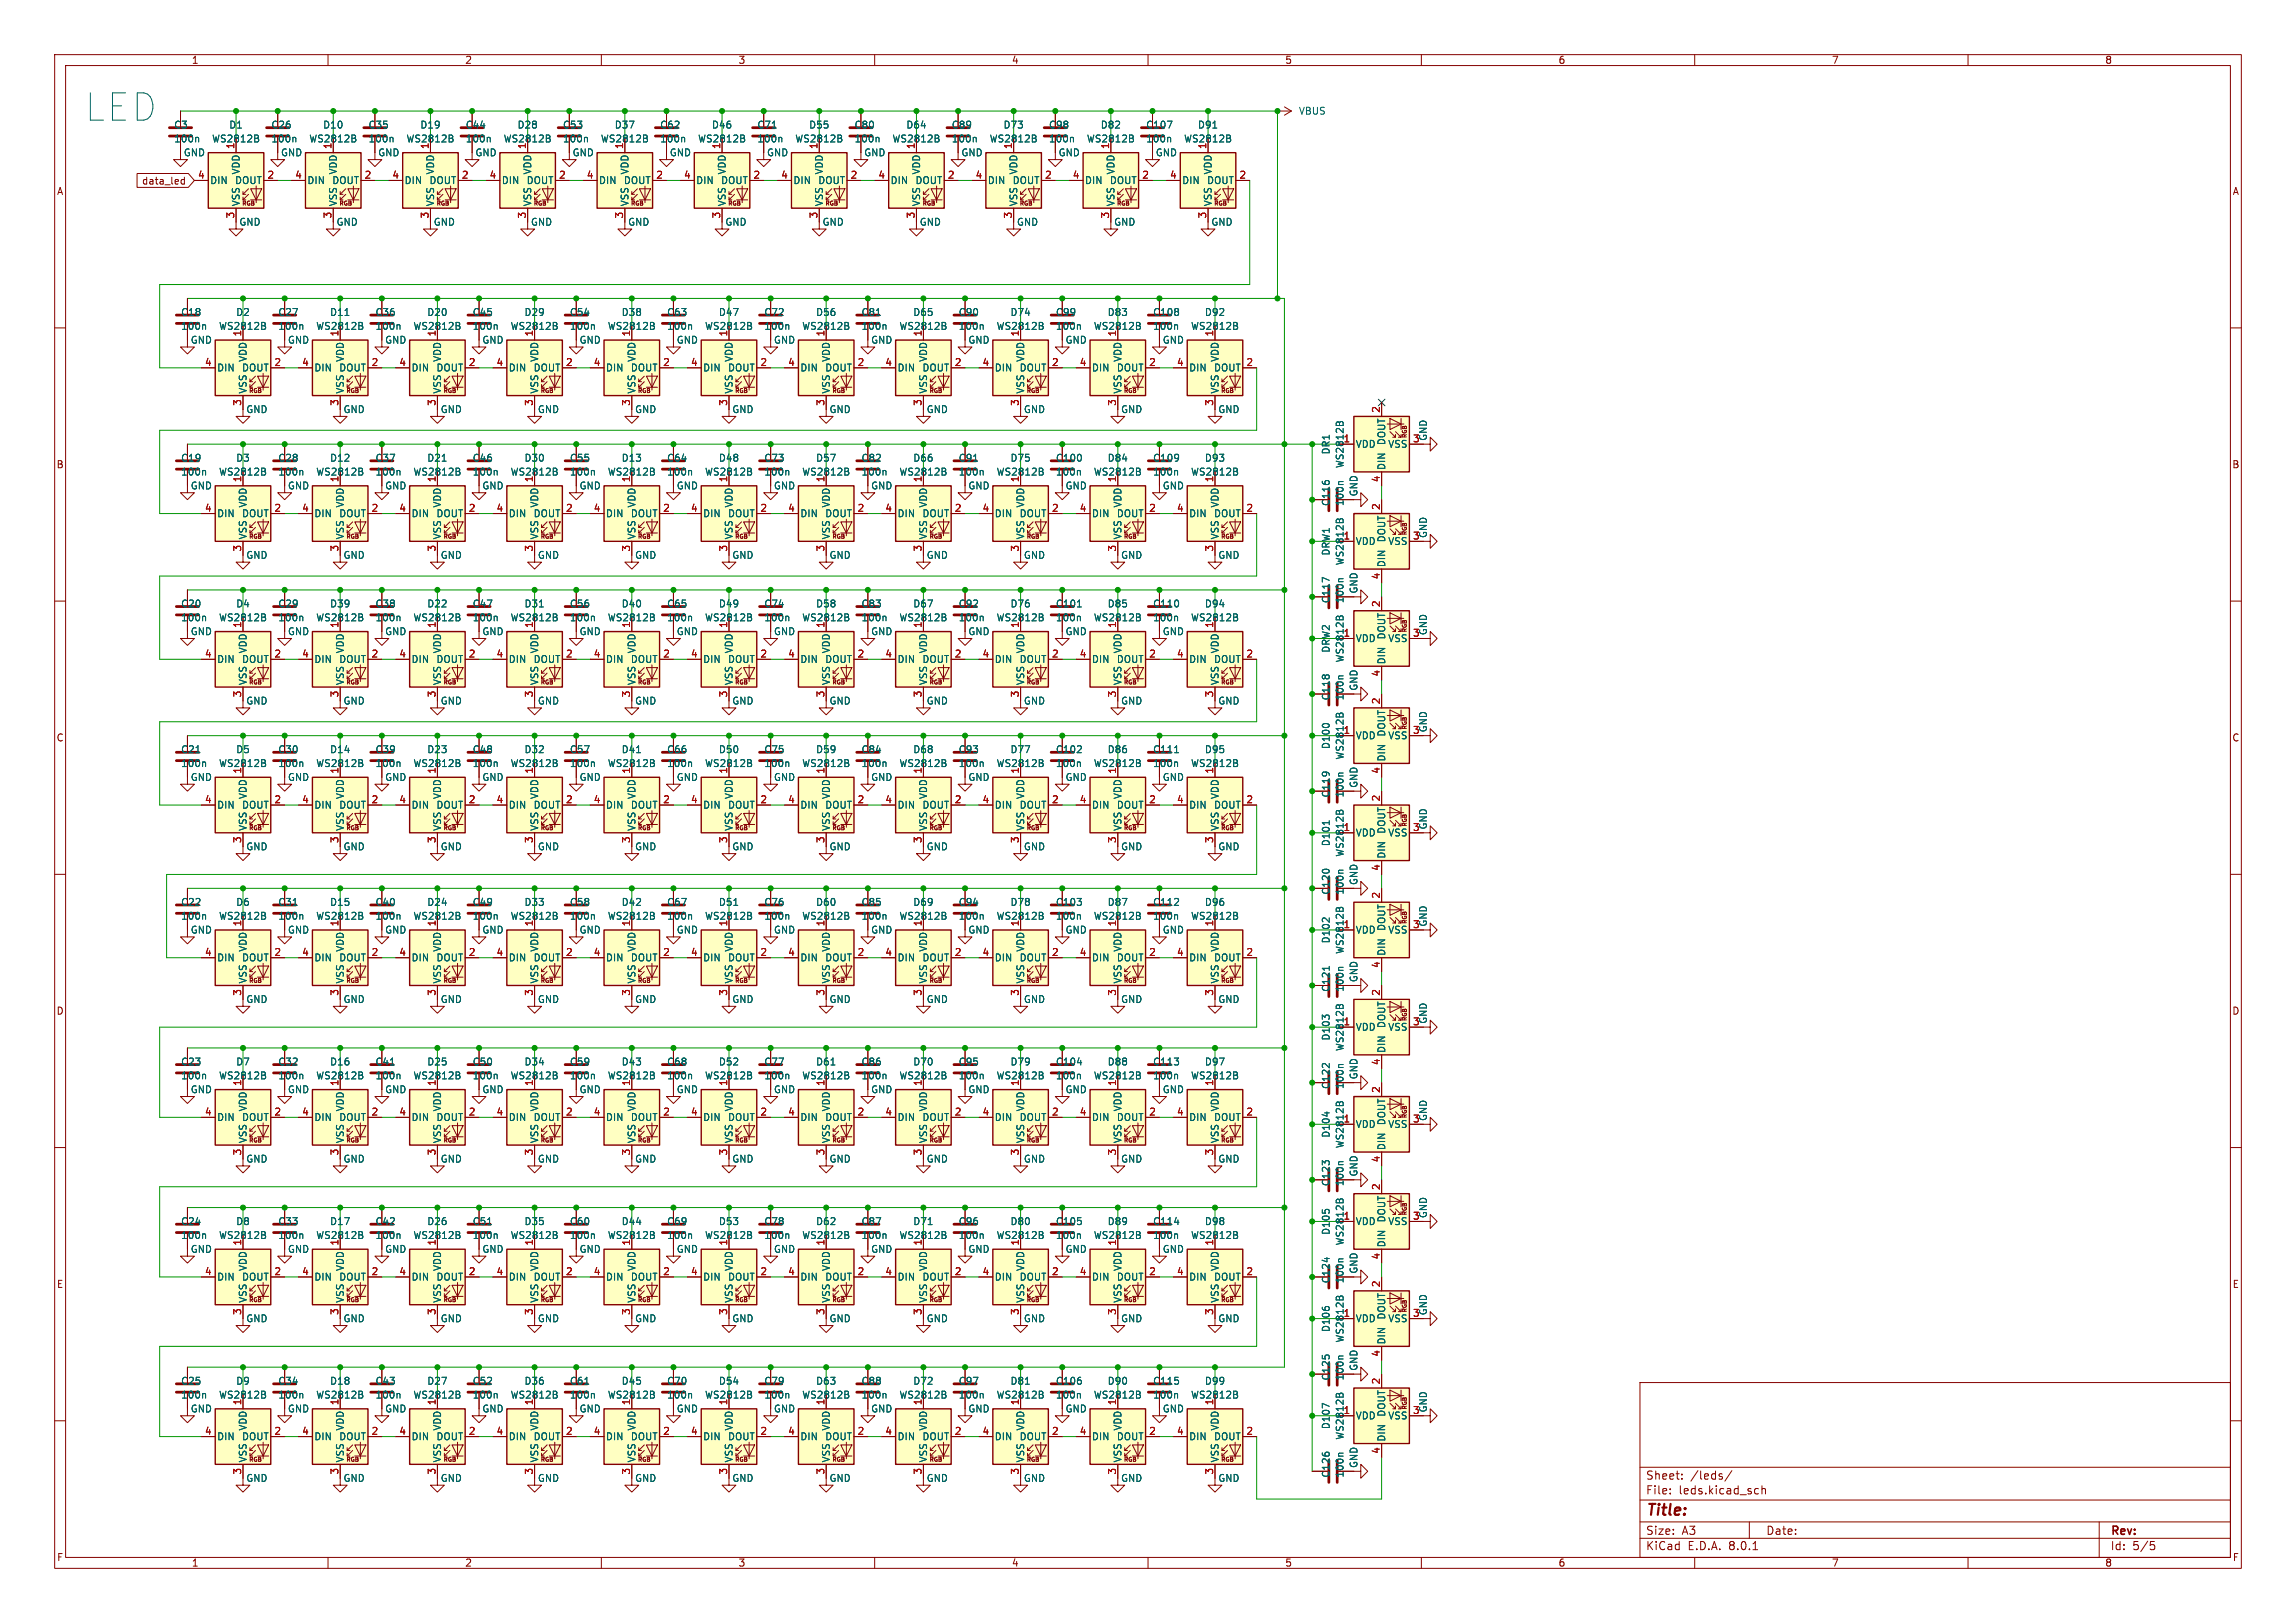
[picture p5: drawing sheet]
<svg xmlns="http://www.w3.org/2000/svg" width="420mm" height="297mm" viewBox="0 0 420 297" stroke-linecap="round" stroke-linejoin="round" font-family="sans-serif">
<defs><g id="words">
<text font-size="7" fill="#0000c2" x="15.2" y="22.6">LED</text>
<text font-size="2.8" fill="#840000" x="301" y="277.9">Title:</text>
<g font-size="2.1" fill="#840000">
<text x="301" y="273.7">File:</text>
<text x="301" y="271">Sheet:</text>
<text x="307.1" y="273.7">leds.kicad_sch</text>
<text x="309.2" y="271">/leds/</text>
<text x="301" y="281.1">Size:</text>
<text x="307.6" y="281.1">A3</text>
<text x="323" y="281.1">Date:</text>
<text x="386" y="281.3">Rev:</text>
<text x="301" y="283.9">KiCad</text>
<text x="308.7" y="283.9">E.D.A.</text>
<text x="316.3" y="283.9">8.0.1</text>
<text x="386" y="283.9">Id:</text>
<text x="390.1" y="283.9">5/5</text>
</g>
<g font-size="1.8" fill="#840000">
<text x="35" y="11.9">1</text>
<text x="85" y="11.9">2</text>
<text x="135" y="11.9">3</text>
<text x="185" y="11.9">4</text>
<text x="235" y="11.9">5</text>
<text x="285" y="11.9">6</text>
<text x="335" y="11.9">7</text>
<text x="385" y="11.9">8</text>
<text x="10.3" y="35.9">A</text>
<text x="25.9" y="34">data_led</text>
<text x="408.3" y="35.9">A</text>
<text x="10.3" y="85.9">B</text>
<text x="408.2" y="85.9">B</text>
<text x="10.3" y="135.9">C</text>
<text x="408.2" y="135.9">C</text>
<text x="10.3" y="185.9">D</text>
<text x="408.2" y="185.9">D</text>
<text x="10.3" y="235.9">E</text>
<text x="408.3" y="235.9">E</text>
<text x="10.3" y="285.9">F</text>
<text x="35" y="286.9">1</text>
<text x="85" y="286.9">2</text>
<text x="135" y="286.9">3</text>
<text x="185" y="286.9">4</text>
<text x="235" y="286.9">5</text>
<text x="285" y="286.9">6</text>
<text x="335" y="286.9">7</text>
<text x="385" y="286.9">8</text>
<text x="408.3" y="285.9">F</text>
</g>
<g font-size="1.8" fill="#006464">
<text x="31.8" y="23.7">C3</text>
<text x="41.8" y="23.7">D1</text>
<text x="49.5" y="23.7">C26</text>
<text x="59" y="23.7">D10</text>
<text x="67.3" y="23.7">C35</text>
<text x="76.8" y="23.7">D19</text>
<text x="85.1" y="23.7">C44</text>
<text x="94.6" y="23.7">D28</text>
<text x="102.9" y="23.7">C53</text>
<text x="112.4" y="23.7">D37</text>
<text x="120.7" y="23.7">C62</text>
<text x="130.1" y="23.7">D46</text>
<text x="138.4" y="23.7">C71</text>
<text x="147.9" y="23.7">D55</text>
<text x="156.2" y="23.7">C80</text>
<text x="165.7" y="23.7">D64</text>
<text x="174" y="23.7">C89</text>
<text x="183.5" y="23.7">D73</text>
<text x="191.8" y="23.7">C98</text>
<text x="201.3" y="23.7">D82</text>
<text x="209.6" y="23.7">C107</text>
<text x="219" y="23.7">D91</text>
<text x="237.5" y="21.2">VBUS</text>
<text x="31.8" y="26.3">100n</text>
<text x="33.5" y="28.8">GND</text>
<text x="38.7" y="26.3">WS2812B</text>
<text x="49.5" y="26.3">100n</text>
<text x="51.3" y="28.8">GND</text>
<text x="56.5" y="26.3">WS2812B</text>
<text x="67.3" y="26.3">100n</text>
<text x="69.1" y="28.8">GND</text>
<text x="74.3" y="26.3">WS2812B</text>
<text x="85.1" y="26.3">100n</text>
<text x="86.9" y="28.8">GND</text>
<text x="92" y="26.3">WS2812B</text>
<text x="102.9" y="26.3">100n</text>
<text x="104.6" y="28.8">GND</text>
<text x="109.8" y="26.3">WS2812B</text>
<text x="120.7" y="26.3">100n</text>
<text x="122.4" y="28.8">GND</text>
<text x="127.6" y="26.3">WS2812B</text>
<text x="138.4" y="26.3">100n</text>
<text x="140.2" y="28.8">GND</text>
<text x="145.4" y="26.3">WS2812B</text>
<text x="156.2" y="26.3">100n</text>
<text x="158" y="28.8">GND</text>
<text x="163.2" y="26.3">WS2812B</text>
<text x="174" y="26.3">100n</text>
<text x="175.8" y="28.8">GND</text>
<text x="180.9" y="26.3">WS2812B</text>
<text x="191.8" y="26.3">100n</text>
<text x="193.5" y="28.8">GND</text>
<text x="198.7" y="26.3">WS2812B</text>
<text x="209.6" y="26.3">100n</text>
<text x="211.3" y="28.8">GND</text>
<text x="216.5" y="26.3">WS2812B</text>
<text x="38.4" y="33.9">DIN</text>
<text x="42.9" y="33.9">DOUT</text>
<text x="44" y="32" transform="rotate(-90 44 32)">VDD</text>
<text x="56.1" y="33.9">DIN</text>
<text x="60.7" y="33.9">DOUT</text>
<text x="61.8" y="32" transform="rotate(-90 61.8 32)">VDD</text>
<text x="73.9" y="33.9">DIN</text>
<text x="78.5" y="33.9">DOUT</text>
<text x="79.6" y="32" transform="rotate(-90 79.6 32)">VDD</text>
<text x="91.7" y="33.9">DIN</text>
<text x="96.2" y="33.9">DOUT</text>
<text x="97.4" y="32" transform="rotate(-90 97.4 32)">VDD</text>
<text x="109.5" y="33.9">DIN</text>
<text x="114" y="33.9">DOUT</text>
<text x="115.2" y="32" transform="rotate(-90 115.2 32)">VDD</text>
<text x="127.3" y="33.9">DIN</text>
<text x="131.8" y="33.9">DOUT</text>
<text x="132.9" y="32" transform="rotate(-90 132.9 32)">VDD</text>
<text x="145" y="33.9">DIN</text>
<text x="149.6" y="33.9">DOUT</text>
<text x="150.7" y="32" transform="rotate(-90 150.7 32)">VDD</text>
<text x="162.8" y="33.9">DIN</text>
<text x="167.4" y="33.9">DOUT</text>
<text x="168.5" y="32" transform="rotate(-90 168.5 32)">VDD</text>
<text x="180.6" y="33.9">DIN</text>
<text x="185.1" y="33.9">DOUT</text>
<text x="186.3" y="32" transform="rotate(-90 186.3 32)">VDD</text>
<text x="198.4" y="33.9">DIN</text>
<text x="202.9" y="33.9">DOUT</text>
<text x="204.1" y="32" transform="rotate(-90 204.1 32)">VDD</text>
<text x="216.2" y="33.9">DIN</text>
<text x="220.7" y="33.9">DOUT</text>
<text x="221.8" y="32" transform="rotate(-90 221.8 32)">VDD</text>
<text x="43.7" y="41.5">GND</text>
<text x="44" y="37.8" transform="rotate(-90 44 37.8)">VSS</text>
<text x="61.5" y="41.5">GND</text>
<text x="61.8" y="37.8" transform="rotate(-90 61.8 37.8)">VSS</text>
<text x="79.2" y="41.5">GND</text>
<text x="79.6" y="37.8" transform="rotate(-90 79.6 37.8)">VSS</text>
<text x="97" y="41.5">GND</text>
<text x="97.4" y="37.8" transform="rotate(-90 97.4 37.8)">VSS</text>
<text x="114.8" y="41.5">GND</text>
<text x="115.2" y="37.8" transform="rotate(-90 115.2 37.8)">VSS</text>
<text x="132.6" y="41.5">GND</text>
<text x="132.9" y="37.8" transform="rotate(-90 132.9 37.8)">VSS</text>
<text x="150.4" y="41.5">GND</text>
<text x="150.7" y="37.8" transform="rotate(-90 150.7 37.8)">VSS</text>
<text x="168.1" y="41.5">GND</text>
<text x="168.5" y="37.8" transform="rotate(-90 168.5 37.8)">VSS</text>
<text x="185.9" y="41.5">GND</text>
<text x="186.3" y="37.8" transform="rotate(-90 186.3 37.8)">VSS</text>
<text x="203.7" y="41.5">GND</text>
<text x="204.1" y="37.8" transform="rotate(-90 204.1 37.8)">VSS</text>
<text x="221.5" y="41.5">GND</text>
<text x="221.8" y="37.8" transform="rotate(-90 221.8 37.8)">VSS</text>
<text x="33" y="58">C18</text>
<text x="43.1" y="58">D2</text>
<text x="50.8" y="58">C27</text>
<text x="60.3" y="58">D11</text>
<text x="68.6" y="58">C36</text>
<text x="78.1" y="58">D20</text>
<text x="86.4" y="58">C45</text>
<text x="95.8" y="58">D29</text>
<text x="104.1" y="58">C54</text>
<text x="113.6" y="58">D38</text>
<text x="121.9" y="58">C63</text>
<text x="131.4" y="58">D47</text>
<text x="139.7" y="58">C72</text>
<text x="149.2" y="58">D56</text>
<text x="157.5" y="58">C81</text>
<text x="167" y="58">D65</text>
<text x="175.3" y="58">C90</text>
<text x="184.7" y="58">D74</text>
<text x="193" y="58">C99</text>
<text x="202.5" y="58">D83</text>
<text x="210.8" y="58">C108</text>
<text x="220.3" y="58">D92</text>
<text x="33" y="60.6">100n</text>
<text x="34.8" y="63.1">GND</text>
<text x="40" y="60.6">WS2812B</text>
<text x="50.8" y="60.6">100n</text>
<text x="52.6" y="63.1">GND</text>
<text x="57.7" y="60.6">WS2812B</text>
<text x="68.6" y="60.6">100n</text>
<text x="70.4" y="63.1">GND</text>
<text x="75.5" y="60.6">WS2812B</text>
<text x="86.4" y="60.6">100n</text>
<text x="88.1" y="63.1">GND</text>
<text x="93.3" y="60.6">WS2812B</text>
<text x="104.1" y="60.6">100n</text>
<text x="105.9" y="63.1">GND</text>
<text x="111.1" y="60.6">WS2812B</text>
<text x="121.9" y="60.6">100n</text>
<text x="123.7" y="63.1">GND</text>
<text x="128.9" y="60.6">WS2812B</text>
<text x="139.7" y="60.6">100n</text>
<text x="141.5" y="63.1">GND</text>
<text x="146.6" y="60.6">WS2812B</text>
<text x="157.5" y="60.6">100n</text>
<text x="159.3" y="63.1">GND</text>
<text x="164.4" y="60.6">WS2812B</text>
<text x="175.3" y="60.6">100n</text>
<text x="177" y="63.1">GND</text>
<text x="182.2" y="60.6">WS2812B</text>
<text x="193" y="60.6">100n</text>
<text x="194.8" y="63.1">GND</text>
<text x="200" y="60.6">WS2812B</text>
<text x="210.8" y="60.6">100n</text>
<text x="212.6" y="63.1">GND</text>
<text x="217.8" y="60.6">WS2812B</text>
<text x="39.6" y="68.2">DIN</text>
<text x="44.2" y="68.2">DOUT</text>
<text x="45.3" y="66.3" transform="rotate(-90 45.3 66.3)">VDD</text>
<text x="57.4" y="68.2">DIN</text>
<text x="62" y="68.2">DOUT</text>
<text x="63.1" y="66.3" transform="rotate(-90 63.1 66.3)">VDD</text>
<text x="75.2" y="68.2">DIN</text>
<text x="79.7" y="68.2">DOUT</text>
<text x="80.9" y="66.3" transform="rotate(-90 80.9 66.3)">VDD</text>
<text x="93" y="68.2">DIN</text>
<text x="97.5" y="68.2">DOUT</text>
<text x="98.7" y="66.3" transform="rotate(-90 98.7 66.3)">VDD</text>
<text x="110.7" y="68.2">DIN</text>
<text x="115.3" y="68.2">DOUT</text>
<text x="116.4" y="66.3" transform="rotate(-90 116.4 66.3)">VDD</text>
<text x="128.5" y="68.2">DIN</text>
<text x="133.1" y="68.2">DOUT</text>
<text x="134.2" y="66.3" transform="rotate(-90 134.2 66.3)">VDD</text>
<text x="146.3" y="68.2">DIN</text>
<text x="150.9" y="68.2">DOUT</text>
<text x="152" y="66.3" transform="rotate(-90 152 66.3)">VDD</text>
<text x="164.1" y="68.2">DIN</text>
<text x="168.6" y="68.2">DOUT</text>
<text x="169.8" y="66.3" transform="rotate(-90 169.8 66.3)">VDD</text>
<text x="181.9" y="68.2">DIN</text>
<text x="186.4" y="68.2">DOUT</text>
<text x="187.6" y="66.3" transform="rotate(-90 187.6 66.3)">VDD</text>
<text x="199.6" y="68.2">DIN</text>
<text x="204.2" y="68.2">DOUT</text>
<text x="205.3" y="66.3" transform="rotate(-90 205.3 66.3)">VDD</text>
<text x="217.4" y="68.2">DIN</text>
<text x="222" y="68.2">DOUT</text>
<text x="223.1" y="66.3" transform="rotate(-90 223.1 66.3)">VDD</text>
<text x="45" y="75.8">GND</text>
<text x="45.3" y="72.1" transform="rotate(-90 45.3 72.1)">VSS</text>
<text x="62.7" y="75.8">GND</text>
<text x="63.1" y="72.1" transform="rotate(-90 63.1 72.1)">VSS</text>
<text x="80.5" y="75.8">GND</text>
<text x="80.9" y="72.1" transform="rotate(-90 80.9 72.1)">VSS</text>
<text x="98.3" y="75.8">GND</text>
<text x="98.7" y="72.1" transform="rotate(-90 98.7 72.1)">VSS</text>
<text x="116.1" y="75.8">GND</text>
<text x="116.4" y="72.1" transform="rotate(-90 116.4 72.1)">VSS</text>
<text x="133.9" y="75.8">GND</text>
<text x="134.2" y="72.1" transform="rotate(-90 134.2 72.1)">VSS</text>
<text x="151.6" y="75.8">GND</text>
<text x="152" y="72.1" transform="rotate(-90 152 72.1)">VSS</text>
<text x="169.4" y="75.8">GND</text>
<text x="169.8" y="72.1" transform="rotate(-90 169.8 72.1)">VSS</text>
<text x="187.2" y="75.8">GND</text>
<text x="187.6" y="72.1" transform="rotate(-90 187.6 72.1)">VSS</text>
<text x="205" y="75.8">GND</text>
<text x="205.3" y="72.1" transform="rotate(-90 205.3 72.1)">VSS</text>
<text x="222.8" y="75.8">GND</text>
<text x="223.1" y="72.1" transform="rotate(-90 223.1 72.1)">VSS</text>
<text x="243.4" y="83.3" transform="rotate(-90 243.4 83.3)">DR1</text>
<text x="247.9" y="82.1">VDD</text>
<text x="253.6" y="81.6" transform="rotate(-90 253.6 81.6)">DOUT</text>
<text x="253.8" y="82.1">VSS</text>
<text x="258.4" y="81">3</text>
<text x="261.2" y="80.8" transform="rotate(-90 261.2 80.8)">GND</text>
<text x="33" y="87.2">100n</text>
<text x="33" y="84.7">C19</text>
<text x="34.8" y="89.8">GND</text>
<text x="40" y="87.2">WS2812B</text>
<text x="43.1" y="84.7">D3</text>
<text x="50.8" y="87.2">100n</text>
<text x="50.8" y="84.7">C28</text>
<text x="52.6" y="89.8">GND</text>
<text x="57.7" y="87.2">WS2812B</text>
<text x="60.3" y="84.7">D12</text>
<text x="68.6" y="87.2">100n</text>
<text x="68.6" y="84.7">C37</text>
<text x="70.4" y="89.8">GND</text>
<text x="75.5" y="87.2">WS2812B</text>
<text x="78.1" y="84.7">D21</text>
<text x="86.4" y="87.2">100n</text>
<text x="86.4" y="84.7">C46</text>
<text x="88.1" y="89.8">GND</text>
<text x="93.3" y="87.2">WS2812B</text>
<text x="95.8" y="84.7">D30</text>
<text x="104.1" y="87.2">100n</text>
<text x="104.1" y="84.7">C55</text>
<text x="105.9" y="89.8">GND</text>
<text x="111.1" y="87.2">WS2812B</text>
<text x="113.6" y="84.7">D13</text>
<text x="121.9" y="87.2">100n</text>
<text x="121.9" y="84.7">C64</text>
<text x="123.7" y="89.8">GND</text>
<text x="128.9" y="87.2">WS2812B</text>
<text x="131.4" y="84.7">D48</text>
<text x="139.7" y="87.2">100n</text>
<text x="139.7" y="84.7">C73</text>
<text x="141.5" y="89.8">GND</text>
<text x="146.6" y="87.2">WS2812B</text>
<text x="149.2" y="84.7">D57</text>
<text x="157.5" y="87.2">100n</text>
<text x="157.5" y="84.7">C82</text>
<text x="159.3" y="89.8">GND</text>
<text x="164.4" y="87.2">WS2812B</text>
<text x="167" y="84.7">D66</text>
<text x="175.3" y="87.2">100n</text>
<text x="175.3" y="84.7">C91</text>
<text x="177" y="89.8">GND</text>
<text x="182.2" y="87.2">WS2812B</text>
<text x="184.7" y="84.7">D75</text>
<text x="193" y="84.7">C100</text>
<text x="193" y="87.2">100n</text>
<text x="194.8" y="89.8">GND</text>
<text x="200" y="87.2">WS2812B</text>
<text x="202.5" y="84.7">D84</text>
<text x="210.8" y="84.7">C109</text>
<text x="210.8" y="87.2">100n</text>
<text x="212.6" y="89.8">GND</text>
<text x="217.8" y="87.2">WS2812B</text>
<text x="220.3" y="84.7">D93</text>
<text x="246" y="85.8" transform="rotate(-90 246 85.8)">WS2812B</text>
<text x="253.6" y="86.1" transform="rotate(-90 253.6 86.1)">DIN</text>
<text x="39.6" y="94.8">DIN</text>
<text x="44.2" y="94.8">DOUT</text>
<text x="45.3" y="93" transform="rotate(-90 45.3 93)">VDD</text>
<text x="57.4" y="94.8">DIN</text>
<text x="62" y="94.8">DOUT</text>
<text x="63.1" y="93" transform="rotate(-90 63.1 93)">VDD</text>
<text x="75.2" y="94.8">DIN</text>
<text x="79.7" y="94.8">DOUT</text>
<text x="80.9" y="93" transform="rotate(-90 80.9 93)">VDD</text>
<text x="93" y="94.8">DIN</text>
<text x="97.5" y="94.8">DOUT</text>
<text x="98.7" y="93" transform="rotate(-90 98.7 93)">VDD</text>
<text x="110.7" y="94.8">DIN</text>
<text x="115.3" y="94.8">DOUT</text>
<text x="116.4" y="93" transform="rotate(-90 116.4 93)">VDD</text>
<text x="128.5" y="94.8">DIN</text>
<text x="133.1" y="94.8">DOUT</text>
<text x="134.2" y="93" transform="rotate(-90 134.2 93)">VDD</text>
<text x="146.3" y="94.8">DIN</text>
<text x="150.9" y="94.8">DOUT</text>
<text x="152" y="93" transform="rotate(-90 152 93)">VDD</text>
<text x="164.1" y="94.8">DIN</text>
<text x="168.6" y="94.8">DOUT</text>
<text x="169.8" y="93" transform="rotate(-90 169.8 93)">VDD</text>
<text x="181.9" y="94.8">DIN</text>
<text x="186.4" y="94.8">DOUT</text>
<text x="187.6" y="93" transform="rotate(-90 187.6 93)">VDD</text>
<text x="199.6" y="94.8">DIN</text>
<text x="204.2" y="94.8">DOUT</text>
<text x="205.3" y="93" transform="rotate(-90 205.3 93)">VDD</text>
<text x="217.4" y="94.8">DIN</text>
<text x="222" y="94.8">DOUT</text>
<text x="223.1" y="93" transform="rotate(-90 223.1 93)">VDD</text>
<text x="243.4" y="92.7" transform="rotate(-90 243.4 92.7)">C116</text>
<text x="246" y="92.7" transform="rotate(-90 246 92.7)">100n</text>
<text x="248.5" y="90.9" transform="rotate(-90 248.5 90.9)">GND</text>
<text x="45.3" y="98.8" transform="rotate(-90 45.3 98.8)">VSS</text>
<text x="63.1" y="98.8" transform="rotate(-90 63.1 98.8)">VSS</text>
<text x="80.9" y="98.8" transform="rotate(-90 80.9 98.8)">VSS</text>
<text x="98.7" y="98.8" transform="rotate(-90 98.7 98.8)">VSS</text>
<text x="116.4" y="98.8" transform="rotate(-90 116.4 98.8)">VSS</text>
<text x="134.2" y="98.8" transform="rotate(-90 134.2 98.8)">VSS</text>
<text x="152" y="98.8" transform="rotate(-90 152 98.8)">VSS</text>
<text x="169.8" y="98.8" transform="rotate(-90 169.8 98.8)">VSS</text>
<text x="187.6" y="98.8" transform="rotate(-90 187.6 98.8)">VSS</text>
<text x="205.3" y="98.8" transform="rotate(-90 205.3 98.8)">VSS</text>
<text x="223.1" y="98.8" transform="rotate(-90 223.1 98.8)">VSS</text>
<text x="243.4" y="101.8" transform="rotate(-90 243.4 101.8)">DRW1</text>
<text x="247.9" y="99.9">VDD</text>
<text x="253.6" y="99.3" transform="rotate(-90 253.6 99.3)">DOUT</text>
<text x="253.8" y="99.9">VSS</text>
<text x="261.2" y="98.6" transform="rotate(-90 261.2 98.6)">GND</text>
<text x="45" y="102.5">GND</text>
<text x="62.7" y="102.5">GND</text>
<text x="80.5" y="102.5">GND</text>
<text x="98.3" y="102.5">GND</text>
<text x="116.1" y="102.5">GND</text>
<text x="133.9" y="102.5">GND</text>
<text x="151.6" y="102.5">GND</text>
<text x="169.4" y="102.5">GND</text>
<text x="187.2" y="102.5">GND</text>
<text x="205" y="102.5">GND</text>
<text x="222.8" y="102.5">GND</text>
<text x="246" y="103.5" transform="rotate(-90 246 103.5)">WS2812B</text>
<text x="253.6" y="103.9" transform="rotate(-90 253.6 103.9)">DIN</text>
<text x="33" y="113.9">100n</text>
<text x="33" y="111.4">C20</text>
<text x="40" y="113.9">WS2812B</text>
<text x="43.1" y="111.4">D4</text>
<text x="50.8" y="113.9">100n</text>
<text x="50.8" y="111.4">C29</text>
<text x="57.7" y="113.9">WS2812B</text>
<text x="60.3" y="111.4">D39</text>
<text x="68.6" y="113.9">100n</text>
<text x="68.6" y="111.4">C38</text>
<text x="75.5" y="113.9">WS2812B</text>
<text x="78.1" y="111.4">D22</text>
<text x="86.4" y="113.9">100n</text>
<text x="86.4" y="111.4">C47</text>
<text x="93.3" y="113.9">WS2812B</text>
<text x="95.8" y="111.4">D31</text>
<text x="104.1" y="113.9">100n</text>
<text x="104.1" y="111.4">C56</text>
<text x="111.1" y="113.9">WS2812B</text>
<text x="113.6" y="111.4">D40</text>
<text x="121.9" y="113.9">100n</text>
<text x="121.9" y="111.4">C65</text>
<text x="128.9" y="113.9">WS2812B</text>
<text x="131.4" y="111.4">D49</text>
<text x="139.7" y="113.9">100n</text>
<text x="139.7" y="111.4">C74</text>
<text x="146.6" y="113.9">WS2812B</text>
<text x="149.2" y="111.4">D58</text>
<text x="157.5" y="113.9">100n</text>
<text x="157.5" y="111.4">C83</text>
<text x="164.4" y="113.9">WS2812B</text>
<text x="167" y="111.4">D67</text>
<text x="175.3" y="113.9">100n</text>
<text x="175.3" y="111.4">C92</text>
<text x="182.2" y="113.9">WS2812B</text>
<text x="184.7" y="111.4">D76</text>
<text x="193" y="111.4">C101</text>
<text x="193" y="113.9">100n</text>
<text x="200" y="113.9">WS2812B</text>
<text x="202.5" y="111.4">D85</text>
<text x="210.8" y="111.4">C110</text>
<text x="210.8" y="113.9">100n</text>
<text x="217.8" y="113.9">WS2812B</text>
<text x="220.3" y="111.4">D94</text>
<text x="243.4" y="110.5" transform="rotate(-90 243.4 110.5)">C117</text>
<text x="246" y="110.5" transform="rotate(-90 246 110.5)">100n</text>
<text x="248.5" y="108.7" transform="rotate(-90 248.5 108.7)">GND</text>
<text x="34.8" y="116.4">GND</text>
<text x="45.3" y="119.7" transform="rotate(-90 45.3 119.7)">VDD</text>
<text x="52.6" y="116.4">GND</text>
<text x="63.1" y="119.7" transform="rotate(-90 63.1 119.7)">VDD</text>
<text x="70.4" y="116.4">GND</text>
<text x="80.9" y="119.7" transform="rotate(-90 80.9 119.7)">VDD</text>
<text x="88.1" y="116.4">GND</text>
<text x="98.7" y="119.7" transform="rotate(-90 98.7 119.7)">VDD</text>
<text x="105.9" y="116.4">GND</text>
<text x="116.4" y="119.7" transform="rotate(-90 116.4 119.7)">VDD</text>
<text x="123.7" y="116.4">GND</text>
<text x="134.2" y="119.7" transform="rotate(-90 134.2 119.7)">VDD</text>
<text x="141.5" y="116.4">GND</text>
<text x="152" y="119.7" transform="rotate(-90 152 119.7)">VDD</text>
<text x="159.3" y="116.4">GND</text>
<text x="169.8" y="119.7" transform="rotate(-90 169.8 119.7)">VDD</text>
<text x="177" y="116.4">GND</text>
<text x="187.6" y="119.7" transform="rotate(-90 187.6 119.7)">VDD</text>
<text x="194.8" y="116.4">GND</text>
<text x="205.3" y="119.7" transform="rotate(-90 205.3 119.7)">VDD</text>
<text x="212.6" y="116.4">GND</text>
<text x="223.1" y="119.7" transform="rotate(-90 223.1 119.7)">VDD</text>
<text x="243.4" y="119.5" transform="rotate(-90 243.4 119.5)">DRW2</text>
<text x="247.9" y="117.7">VDD</text>
<text x="253.6" y="117.1" transform="rotate(-90 253.6 117.1)">DOUT</text>
<text x="253.8" y="117.7">VSS</text>
<text x="261.2" y="116.3" transform="rotate(-90 261.2 116.3)">GND</text>
<text x="39.6" y="121.5">DIN</text>
<text x="44.2" y="121.5">DOUT</text>
<text x="45.3" y="125.5" transform="rotate(-90 45.3 125.5)">VSS</text>
<text x="57.4" y="121.5">DIN</text>
<text x="62" y="121.5">DOUT</text>
<text x="63.1" y="125.5" transform="rotate(-90 63.1 125.5)">VSS</text>
<text x="75.2" y="121.5">DIN</text>
<text x="79.7" y="121.5">DOUT</text>
<text x="80.9" y="125.5" transform="rotate(-90 80.9 125.5)">VSS</text>
<text x="93" y="121.5">DIN</text>
<text x="97.5" y="121.5">DOUT</text>
<text x="98.7" y="125.5" transform="rotate(-90 98.7 125.5)">VSS</text>
<text x="110.7" y="121.5">DIN</text>
<text x="115.3" y="121.5">DOUT</text>
<text x="116.4" y="125.5" transform="rotate(-90 116.4 125.5)">VSS</text>
<text x="128.5" y="121.5">DIN</text>
<text x="133.1" y="121.5">DOUT</text>
<text x="134.2" y="125.5" transform="rotate(-90 134.2 125.5)">VSS</text>
<text x="146.3" y="121.5">DIN</text>
<text x="150.9" y="121.5">DOUT</text>
<text x="152" y="125.5" transform="rotate(-90 152 125.5)">VSS</text>
<text x="164.1" y="121.5">DIN</text>
<text x="168.6" y="121.5">DOUT</text>
<text x="169.8" y="125.5" transform="rotate(-90 169.8 125.5)">VSS</text>
<text x="181.9" y="121.5">DIN</text>
<text x="186.4" y="121.5">DOUT</text>
<text x="187.6" y="125.5" transform="rotate(-90 187.6 125.5)">VSS</text>
<text x="199.6" y="121.5">DIN</text>
<text x="204.2" y="121.5">DOUT</text>
<text x="205.3" y="125.5" transform="rotate(-90 205.3 125.5)">VSS</text>
<text x="217.4" y="121.5">DIN</text>
<text x="222" y="121.5">DOUT</text>
<text x="223.1" y="125.5" transform="rotate(-90 223.1 125.5)">VSS</text>
<text x="246" y="121.3" transform="rotate(-90 246 121.3)">WS2812B</text>
<text x="253.6" y="121.7" transform="rotate(-90 253.6 121.7)">DIN</text>
<text x="45" y="129.1">GND</text>
<text x="62.7" y="129.1">GND</text>
<text x="80.5" y="129.1">GND</text>
<text x="98.3" y="129.1">GND</text>
<text x="116.1" y="129.1">GND</text>
<text x="133.9" y="129.1">GND</text>
<text x="151.6" y="129.1">GND</text>
<text x="169.4" y="129.1">GND</text>
<text x="187.2" y="129.1">GND</text>
<text x="205" y="129.1">GND</text>
<text x="222.8" y="129.1">GND</text>
<text x="243.4" y="128.3" transform="rotate(-90 243.4 128.3)">C118</text>
<text x="246" y="128.3" transform="rotate(-90 246 128.3)">100n</text>
<text x="248.5" y="126.5" transform="rotate(-90 248.5 126.5)">GND</text>
<text x="243.4" y="137.2" transform="rotate(-90 243.4 137.2)">D100</text>
<text x="247.9" y="135.5">VDD</text>
<text x="253.6" y="134.9" transform="rotate(-90 253.6 134.9)">DOUT</text>
<text x="253.8" y="135.5">VSS</text>
<text x="261.2" y="134.1" transform="rotate(-90 261.2 134.1)">GND</text>
<text x="33" y="140.6">100n</text>
<text x="33" y="138">C21</text>
<text x="34.8" y="143.1">GND</text>
<text x="40" y="140.6">WS2812B</text>
<text x="43.1" y="138">D5</text>
<text x="50.8" y="140.6">100n</text>
<text x="50.8" y="138">C30</text>
<text x="52.6" y="143.1">GND</text>
<text x="57.7" y="140.6">WS2812B</text>
<text x="60.3" y="138">D14</text>
<text x="68.6" y="140.6">100n</text>
<text x="68.6" y="138">C39</text>
<text x="70.4" y="143.1">GND</text>
<text x="75.5" y="140.6">WS2812B</text>
<text x="78.1" y="138">D23</text>
<text x="86.4" y="140.6">100n</text>
<text x="86.4" y="138">C48</text>
<text x="88.1" y="143.1">GND</text>
<text x="93.3" y="140.6">WS2812B</text>
<text x="95.8" y="138">D32</text>
<text x="104.1" y="140.6">100n</text>
<text x="104.1" y="138">C57</text>
<text x="105.9" y="143.1">GND</text>
<text x="111.1" y="140.6">WS2812B</text>
<text x="113.6" y="138">D41</text>
<text x="121.9" y="140.6">100n</text>
<text x="121.9" y="138">C66</text>
<text x="123.7" y="143.1">GND</text>
<text x="128.9" y="140.6">WS2812B</text>
<text x="131.4" y="138">D50</text>
<text x="139.7" y="140.6">100n</text>
<text x="139.7" y="138">C75</text>
<text x="141.5" y="143.1">GND</text>
<text x="146.6" y="140.6">WS2812B</text>
<text x="149.2" y="138">D59</text>
<text x="157.5" y="140.6">100n</text>
<text x="157.5" y="138">C84</text>
<text x="159.3" y="143.1">GND</text>
<text x="164.4" y="140.6">WS2812B</text>
<text x="167" y="138">D68</text>
<text x="175.3" y="140.6">100n</text>
<text x="175.3" y="138">C93</text>
<text x="177" y="143.1">GND</text>
<text x="182.2" y="140.6">WS2812B</text>
<text x="184.7" y="138">D77</text>
<text x="193" y="138">C102</text>
<text x="193" y="140.6">100n</text>
<text x="194.8" y="143.1">GND</text>
<text x="200" y="140.6">WS2812B</text>
<text x="202.5" y="138">D86</text>
<text x="210.8" y="138">C111</text>
<text x="210.8" y="140.6">100n</text>
<text x="212.6" y="143.1">GND</text>
<text x="217.8" y="140.6">WS2812B</text>
<text x="220.3" y="138">D95</text>
<text x="246" y="139.1" transform="rotate(-90 246 139.1)">WS2812B</text>
<text x="253.6" y="139.4" transform="rotate(-90 253.6 139.4)">DIN</text>
<text x="39.6" y="148.2">DIN</text>
<text x="44.2" y="148.2">DOUT</text>
<text x="45.3" y="146.3" transform="rotate(-90 45.3 146.3)">VDD</text>
<text x="57.4" y="148.2">DIN</text>
<text x="62" y="148.2">DOUT</text>
<text x="63.1" y="146.3" transform="rotate(-90 63.1 146.3)">VDD</text>
<text x="75.2" y="148.2">DIN</text>
<text x="79.7" y="148.2">DOUT</text>
<text x="80.9" y="146.3" transform="rotate(-90 80.9 146.3)">VDD</text>
<text x="93" y="148.2">DIN</text>
<text x="97.5" y="148.2">DOUT</text>
<text x="98.7" y="146.3" transform="rotate(-90 98.7 146.3)">VDD</text>
<text x="110.7" y="148.2">DIN</text>
<text x="115.3" y="148.2">DOUT</text>
<text x="116.4" y="146.3" transform="rotate(-90 116.4 146.3)">VDD</text>
<text x="128.5" y="148.2">DIN</text>
<text x="133.1" y="148.2">DOUT</text>
<text x="134.2" y="146.3" transform="rotate(-90 134.2 146.3)">VDD</text>
<text x="146.3" y="148.2">DIN</text>
<text x="150.9" y="148.2">DOUT</text>
<text x="152" y="146.3" transform="rotate(-90 152 146.3)">VDD</text>
<text x="164.1" y="148.2">DIN</text>
<text x="168.6" y="148.2">DOUT</text>
<text x="169.8" y="146.3" transform="rotate(-90 169.8 146.3)">VDD</text>
<text x="181.9" y="148.2">DIN</text>
<text x="186.4" y="148.2">DOUT</text>
<text x="187.6" y="146.3" transform="rotate(-90 187.6 146.3)">VDD</text>
<text x="199.6" y="148.2">DIN</text>
<text x="204.2" y="148.2">DOUT</text>
<text x="205.3" y="146.3" transform="rotate(-90 205.3 146.3)">VDD</text>
<text x="217.4" y="148.2">DIN</text>
<text x="222" y="148.2">DOUT</text>
<text x="223.1" y="146.3" transform="rotate(-90 223.1 146.3)">VDD</text>
<text x="243.4" y="146" transform="rotate(-90 243.4 146)">C119</text>
<text x="246" y="146" transform="rotate(-90 246 146)">100n</text>
<text x="248.5" y="144.3" transform="rotate(-90 248.5 144.3)">GND</text>
<text x="45" y="155.8">GND</text>
<text x="45.3" y="152.1" transform="rotate(-90 45.3 152.1)">VSS</text>
<text x="62.7" y="155.8">GND</text>
<text x="63.1" y="152.1" transform="rotate(-90 63.1 152.1)">VSS</text>
<text x="80.5" y="155.8">GND</text>
<text x="80.9" y="152.1" transform="rotate(-90 80.9 152.1)">VSS</text>
<text x="98.3" y="155.8">GND</text>
<text x="98.7" y="152.1" transform="rotate(-90 98.7 152.1)">VSS</text>
<text x="116.1" y="155.8">GND</text>
<text x="116.4" y="152.1" transform="rotate(-90 116.4 152.1)">VSS</text>
<text x="133.9" y="155.8">GND</text>
<text x="134.2" y="152.1" transform="rotate(-90 134.2 152.1)">VSS</text>
<text x="151.6" y="155.8">GND</text>
<text x="152" y="152.1" transform="rotate(-90 152 152.1)">VSS</text>
<text x="169.4" y="155.8">GND</text>
<text x="169.8" y="152.1" transform="rotate(-90 169.8 152.1)">VSS</text>
<text x="187.2" y="155.8">GND</text>
<text x="187.6" y="152.1" transform="rotate(-90 187.6 152.1)">VSS</text>
<text x="205" y="155.8">GND</text>
<text x="205.3" y="152.1" transform="rotate(-90 205.3 152.1)">VSS</text>
<text x="222.8" y="155.8">GND</text>
<text x="223.1" y="152.1" transform="rotate(-90 223.1 152.1)">VSS</text>
<text x="243.4" y="155" transform="rotate(-90 243.4 155)">D101</text>
<text x="247.9" y="153.3">VDD</text>
<text x="253.6" y="152.7" transform="rotate(-90 253.6 152.7)">DOUT</text>
<text x="253.8" y="153.3">VSS</text>
<text x="261.2" y="151.9" transform="rotate(-90 261.2 151.9)">GND</text>
<text x="246" y="156.9" transform="rotate(-90 246 156.9)">WS2812B</text>
<text x="253.6" y="157.2" transform="rotate(-90 253.6 157.2)">DIN</text>
<text x="33" y="166">C22</text>
<text x="43.1" y="166">D6</text>
<text x="50.8" y="166">C31</text>
<text x="60.3" y="166">D15</text>
<text x="68.6" y="166">C40</text>
<text x="78.1" y="166">D24</text>
<text x="86.4" y="166">C49</text>
<text x="95.8" y="166">D33</text>
<text x="104.1" y="166">C58</text>
<text x="113.6" y="166">D42</text>
<text x="121.9" y="166">C67</text>
<text x="131.4" y="166">D51</text>
<text x="139.7" y="166">C76</text>
<text x="149.2" y="166">D60</text>
<text x="157.5" y="166">C85</text>
<text x="167" y="166">D69</text>
<text x="175.3" y="166">C94</text>
<text x="184.7" y="166">D78</text>
<text x="193" y="166">C103</text>
<text x="202.5" y="166">D87</text>
<text x="210.8" y="166">C112</text>
<text x="220.3" y="166">D96</text>
<text x="243.4" y="163.8" transform="rotate(-90 243.4 163.8)">C120</text>
<text x="246" y="163.8" transform="rotate(-90 246 163.8)">100n</text>
<text x="248.5" y="162.1" transform="rotate(-90 248.5 162.1)">GND</text>
<text x="33" y="168.5">100n</text>
<text x="34.8" y="171">GND</text>
<text x="40" y="168.5">WS2812B</text>
<text x="50.8" y="168.5">100n</text>
<text x="52.6" y="171">GND</text>
<text x="57.7" y="168.5">WS2812B</text>
<text x="68.6" y="168.5">100n</text>
<text x="70.4" y="171">GND</text>
<text x="75.5" y="168.5">WS2812B</text>
<text x="86.4" y="168.5">100n</text>
<text x="88.1" y="171">GND</text>
<text x="93.3" y="168.5">WS2812B</text>
<text x="104.1" y="168.5">100n</text>
<text x="105.9" y="171">GND</text>
<text x="111.1" y="168.5">WS2812B</text>
<text x="121.9" y="168.5">100n</text>
<text x="123.7" y="171">GND</text>
<text x="128.9" y="168.5">WS2812B</text>
<text x="139.7" y="168.5">100n</text>
<text x="141.5" y="171">GND</text>
<text x="146.6" y="168.5">WS2812B</text>
<text x="157.5" y="168.5">100n</text>
<text x="159.3" y="171">GND</text>
<text x="164.4" y="168.5">WS2812B</text>
<text x="175.3" y="168.5">100n</text>
<text x="177" y="171">GND</text>
<text x="182.2" y="168.5">WS2812B</text>
<text x="193" y="168.5">100n</text>
<text x="194.8" y="171">GND</text>
<text x="200" y="168.5">WS2812B</text>
<text x="210.8" y="168.5">100n</text>
<text x="212.6" y="171">GND</text>
<text x="217.8" y="168.5">WS2812B</text>
<text x="243.4" y="172.7" transform="rotate(-90 243.4 172.7)">D102</text>
<text x="247.9" y="171">VDD</text>
<text x="253.6" y="170.5" transform="rotate(-90 253.6 170.5)">DOUT</text>
<text x="253.8" y="171">VSS</text>
<text x="258.4" y="169.9">3</text>
<text x="261.2" y="169.7" transform="rotate(-90 261.2 169.7)">GND</text>
<text x="39.6" y="176.1">DIN</text>
<text x="44.2" y="176.1">DOUT</text>
<text x="45.3" y="174.3" transform="rotate(-90 45.3 174.3)">VDD</text>
<text x="57.4" y="176.1">DIN</text>
<text x="62" y="176.1">DOUT</text>
<text x="63.1" y="174.3" transform="rotate(-90 63.1 174.3)">VDD</text>
<text x="75.2" y="176.1">DIN</text>
<text x="79.7" y="176.1">DOUT</text>
<text x="80.9" y="174.3" transform="rotate(-90 80.9 174.3)">VDD</text>
<text x="93" y="176.1">DIN</text>
<text x="97.5" y="176.1">DOUT</text>
<text x="98.7" y="174.3" transform="rotate(-90 98.7 174.3)">VDD</text>
<text x="110.7" y="176.1">DIN</text>
<text x="115.3" y="176.1">DOUT</text>
<text x="116.4" y="174.3" transform="rotate(-90 116.4 174.3)">VDD</text>
<text x="128.5" y="176.1">DIN</text>
<text x="133.1" y="176.1">DOUT</text>
<text x="134.2" y="174.3" transform="rotate(-90 134.2 174.3)">VDD</text>
<text x="146.3" y="176.1">DIN</text>
<text x="150.9" y="176.1">DOUT</text>
<text x="152" y="174.3" transform="rotate(-90 152 174.3)">VDD</text>
<text x="164.1" y="176.1">DIN</text>
<text x="168.6" y="176.1">DOUT</text>
<text x="169.8" y="174.3" transform="rotate(-90 169.8 174.3)">VDD</text>
<text x="181.9" y="176.1">DIN</text>
<text x="186.4" y="176.1">DOUT</text>
<text x="187.6" y="174.3" transform="rotate(-90 187.6 174.3)">VDD</text>
<text x="199.6" y="176.1">DIN</text>
<text x="204.2" y="176.1">DOUT</text>
<text x="205.3" y="174.3" transform="rotate(-90 205.3 174.3)">VDD</text>
<text x="217.4" y="176.1">DIN</text>
<text x="222" y="176.1">DOUT</text>
<text x="223.1" y="174.3" transform="rotate(-90 223.1 174.3)">VDD</text>
<text x="246" y="174.7" transform="rotate(-90 246 174.7)">WS2812B</text>
<text x="248.5" y="179.8" transform="rotate(-90 248.5 179.8)">GND</text>
<text x="253.6" y="175" transform="rotate(-90 253.6 175)">DIN</text>
<text x="45" y="183.7">GND</text>
<text x="45.3" y="180.1" transform="rotate(-90 45.3 180.1)">VSS</text>
<text x="62.7" y="183.7">GND</text>
<text x="63.1" y="180.1" transform="rotate(-90 63.1 180.1)">VSS</text>
<text x="80.5" y="183.7">GND</text>
<text x="80.9" y="180.1" transform="rotate(-90 80.9 180.1)">VSS</text>
<text x="98.3" y="183.7">GND</text>
<text x="98.7" y="180.1" transform="rotate(-90 98.7 180.1)">VSS</text>
<text x="116.1" y="183.7">GND</text>
<text x="116.4" y="180.1" transform="rotate(-90 116.4 180.1)">VSS</text>
<text x="133.9" y="183.7">GND</text>
<text x="134.2" y="180.1" transform="rotate(-90 134.2 180.1)">VSS</text>
<text x="151.6" y="183.7">GND</text>
<text x="152" y="180.1" transform="rotate(-90 152 180.1)">VSS</text>
<text x="169.4" y="183.7">GND</text>
<text x="169.8" y="180.1" transform="rotate(-90 169.8 180.1)">VSS</text>
<text x="187.2" y="183.7">GND</text>
<text x="187.6" y="180.1" transform="rotate(-90 187.6 180.1)">VSS</text>
<text x="205" y="183.7">GND</text>
<text x="205.3" y="180.1" transform="rotate(-90 205.3 180.1)">VSS</text>
<text x="222.8" y="183.7">GND</text>
<text x="223.1" y="180.1" transform="rotate(-90 223.1 180.1)">VSS</text>
<text x="243.4" y="181.6" transform="rotate(-90 243.4 181.6)">C121</text>
<text x="246" y="181.6" transform="rotate(-90 246 181.6)">100n</text>
<text x="243.4" y="190.5" transform="rotate(-90 243.4 190.5)">D103</text>
<text x="247.9" y="188.8">VDD</text>
<text x="253.6" y="188.2" transform="rotate(-90 253.6 188.2)">DOUT</text>
<text x="253.8" y="188.8">VSS</text>
<text x="258.4" y="187.7">3</text>
<text x="261.2" y="187.5" transform="rotate(-90 261.2 187.5)">GND</text>
<text x="33" y="197.7">100n</text>
<text x="33" y="195.2">C23</text>
<text x="40" y="197.7">WS2812B</text>
<text x="43.1" y="195.2">D7</text>
<text x="50.8" y="197.7">100n</text>
<text x="50.8" y="195.2">C32</text>
<text x="57.7" y="197.7">WS2812B</text>
<text x="60.3" y="195.2">D16</text>
<text x="68.6" y="197.7">100n</text>
<text x="68.6" y="195.2">C41</text>
<text x="75.5" y="197.7">WS2812B</text>
<text x="78.1" y="195.2">D25</text>
<text x="86.4" y="197.7">100n</text>
<text x="86.4" y="195.2">C50</text>
<text x="93.3" y="197.7">WS2812B</text>
<text x="95.8" y="195.2">D34</text>
<text x="104.1" y="197.7">100n</text>
<text x="104.1" y="195.2">C59</text>
<text x="111.1" y="197.7">WS2812B</text>
<text x="113.6" y="195.2">D43</text>
<text x="121.9" y="197.7">100n</text>
<text x="121.9" y="195.2">C68</text>
<text x="128.9" y="197.7">WS2812B</text>
<text x="131.4" y="195.2">D52</text>
<text x="139.7" y="197.7">100n</text>
<text x="139.7" y="195.2">C77</text>
<text x="146.6" y="197.7">WS2812B</text>
<text x="149.2" y="195.2">D61</text>
<text x="157.5" y="197.7">100n</text>
<text x="157.5" y="195.2">C86</text>
<text x="164.4" y="197.7">WS2812B</text>
<text x="167" y="195.2">D70</text>
<text x="175.3" y="197.7">100n</text>
<text x="175.3" y="195.2">C95</text>
<text x="182.2" y="197.7">WS2812B</text>
<text x="184.7" y="195.2">D79</text>
<text x="193" y="195.2">C104</text>
<text x="193" y="197.7">100n</text>
<text x="200" y="197.7">WS2812B</text>
<text x="202.5" y="195.2">D88</text>
<text x="210.8" y="195.2">C113</text>
<text x="210.8" y="197.7">100n</text>
<text x="217.8" y="197.7">WS2812B</text>
<text x="220.3" y="195.2">D97</text>
<text x="246" y="192.4" transform="rotate(-90 246 192.4)">WS2812B</text>
<text x="248.5" y="197.6" transform="rotate(-90 248.5 197.6)">GND</text>
<text x="253.6" y="192.8" transform="rotate(-90 253.6 192.8)">DIN</text>
<text x="34.8" y="200.3">GND</text>
<text x="45.3" y="203.5" transform="rotate(-90 45.3 203.5)">VDD</text>
<text x="52.6" y="200.3">GND</text>
<text x="63.1" y="203.5" transform="rotate(-90 63.1 203.5)">VDD</text>
<text x="70.4" y="200.3">GND</text>
<text x="80.9" y="203.5" transform="rotate(-90 80.9 203.5)">VDD</text>
<text x="88.1" y="200.3">GND</text>
<text x="98.7" y="203.5" transform="rotate(-90 98.7 203.5)">VDD</text>
<text x="105.9" y="200.3">GND</text>
<text x="116.4" y="203.5" transform="rotate(-90 116.4 203.5)">VDD</text>
<text x="123.7" y="200.3">GND</text>
<text x="134.2" y="203.5" transform="rotate(-90 134.2 203.5)">VDD</text>
<text x="141.5" y="200.3">GND</text>
<text x="152" y="203.5" transform="rotate(-90 152 203.5)">VDD</text>
<text x="159.3" y="200.3">GND</text>
<text x="169.8" y="203.5" transform="rotate(-90 169.8 203.5)">VDD</text>
<text x="177" y="200.3">GND</text>
<text x="187.6" y="203.5" transform="rotate(-90 187.6 203.5)">VDD</text>
<text x="194.8" y="200.3">GND</text>
<text x="205.3" y="203.5" transform="rotate(-90 205.3 203.5)">VDD</text>
<text x="212.6" y="200.3">GND</text>
<text x="223.1" y="203.5" transform="rotate(-90 223.1 203.5)">VDD</text>
<text x="243.4" y="199.4" transform="rotate(-90 243.4 199.4)">C122</text>
<text x="246" y="199.4" transform="rotate(-90 246 199.4)">100n</text>
<text x="39.6" y="205.3">DIN</text>
<text x="44.2" y="205.3">DOUT</text>
<text x="45.3" y="209.3" transform="rotate(-90 45.3 209.3)">VSS</text>
<text x="57.4" y="205.3">DIN</text>
<text x="62" y="205.3">DOUT</text>
<text x="63.1" y="209.3" transform="rotate(-90 63.1 209.3)">VSS</text>
<text x="75.2" y="205.3">DIN</text>
<text x="79.7" y="205.3">DOUT</text>
<text x="80.9" y="209.3" transform="rotate(-90 80.9 209.3)">VSS</text>
<text x="93" y="205.3">DIN</text>
<text x="97.5" y="205.3">DOUT</text>
<text x="98.7" y="209.3" transform="rotate(-90 98.7 209.3)">VSS</text>
<text x="110.7" y="205.3">DIN</text>
<text x="115.3" y="205.3">DOUT</text>
<text x="116.4" y="209.3" transform="rotate(-90 116.4 209.3)">VSS</text>
<text x="128.5" y="205.3">DIN</text>
<text x="133.1" y="205.3">DOUT</text>
<text x="134.2" y="209.3" transform="rotate(-90 134.2 209.3)">VSS</text>
<text x="146.3" y="205.3">DIN</text>
<text x="150.9" y="205.3">DOUT</text>
<text x="152" y="209.3" transform="rotate(-90 152 209.3)">VSS</text>
<text x="164.1" y="205.3">DIN</text>
<text x="168.6" y="205.3">DOUT</text>
<text x="169.8" y="209.3" transform="rotate(-90 169.8 209.3)">VSS</text>
<text x="181.9" y="205.3">DIN</text>
<text x="186.4" y="205.3">DOUT</text>
<text x="187.6" y="209.3" transform="rotate(-90 187.6 209.3)">VSS</text>
<text x="199.6" y="205.3">DIN</text>
<text x="204.2" y="205.3">DOUT</text>
<text x="205.3" y="209.3" transform="rotate(-90 205.3 209.3)">VSS</text>
<text x="217.4" y="205.3">DIN</text>
<text x="222" y="205.3">DOUT</text>
<text x="223.1" y="209.3" transform="rotate(-90 223.1 209.3)">VSS</text>
<text x="243.4" y="208.3" transform="rotate(-90 243.4 208.3)">D104</text>
<text x="247.9" y="206.6">VDD</text>
<text x="253.6" y="206" transform="rotate(-90 253.6 206)">DOUT</text>
<text x="253.8" y="206.6">VSS</text>
<text x="258.4" y="205.5">3</text>
<text x="261.2" y="205.2" transform="rotate(-90 261.2 205.2)">GND</text>
<text x="45" y="213">GND</text>
<text x="62.7" y="213">GND</text>
<text x="80.5" y="213">GND</text>
<text x="98.3" y="213">GND</text>
<text x="116.1" y="213">GND</text>
<text x="133.9" y="213">GND</text>
<text x="151.6" y="213">GND</text>
<text x="169.4" y="213">GND</text>
<text x="187.2" y="213">GND</text>
<text x="205" y="213">GND</text>
<text x="222.8" y="213">GND</text>
<text x="246" y="210.2" transform="rotate(-90 246 210.2)">WS2812B</text>
<text x="248.5" y="215.4" transform="rotate(-90 248.5 215.4)">GND</text>
<text x="253.6" y="210.6" transform="rotate(-90 253.6 210.6)">DIN</text>
<text x="243.4" y="217.2" transform="rotate(-90 243.4 217.2)">C123</text>
<text x="246" y="217.2" transform="rotate(-90 246 217.2)">100n</text>
<text x="33" y="226.9">100n</text>
<text x="33" y="224.4">C24</text>
<text x="40" y="226.9">WS2812B</text>
<text x="43.1" y="224.4">D8</text>
<text x="50.8" y="226.9">100n</text>
<text x="50.8" y="224.4">C33</text>
<text x="57.7" y="226.9">WS2812B</text>
<text x="60.3" y="224.4">D17</text>
<text x="68.6" y="226.9">100n</text>
<text x="68.6" y="224.4">C42</text>
<text x="75.5" y="226.9">WS2812B</text>
<text x="78.1" y="224.4">D26</text>
<text x="86.4" y="226.9">100n</text>
<text x="86.4" y="224.4">C51</text>
<text x="93.3" y="226.9">WS2812B</text>
<text x="95.8" y="224.4">D35</text>
<text x="104.1" y="226.9">100n</text>
<text x="104.1" y="224.4">C60</text>
<text x="111.1" y="226.9">WS2812B</text>
<text x="113.6" y="224.4">D44</text>
<text x="121.9" y="226.9">100n</text>
<text x="121.9" y="224.4">C69</text>
<text x="128.9" y="226.9">WS2812B</text>
<text x="131.4" y="224.4">D53</text>
<text x="139.7" y="226.9">100n</text>
<text x="139.7" y="224.4">C78</text>
<text x="146.6" y="226.9">WS2812B</text>
<text x="149.2" y="224.4">D62</text>
<text x="157.5" y="226.9">100n</text>
<text x="157.5" y="224.4">C87</text>
<text x="164.4" y="226.9">WS2812B</text>
<text x="167" y="224.4">D71</text>
<text x="175.3" y="226.9">100n</text>
<text x="175.3" y="224.4">C96</text>
<text x="182.2" y="226.9">WS2812B</text>
<text x="184.7" y="224.4">D80</text>
<text x="193" y="224.4">C105</text>
<text x="193" y="226.9">100n</text>
<text x="200" y="226.9">WS2812B</text>
<text x="202.5" y="224.4">D89</text>
<text x="210.8" y="224.4">C114</text>
<text x="210.8" y="226.9">100n</text>
<text x="217.8" y="226.9">WS2812B</text>
<text x="220.3" y="224.4">D98</text>
<text x="243.4" y="226.1" transform="rotate(-90 243.4 226.1)">D105</text>
<text x="247.9" y="224.4">VDD</text>
<text x="253.6" y="223.8" transform="rotate(-90 253.6 223.8)">DOUT</text>
<text x="253.8" y="224.4">VSS</text>
<text x="258.4" y="223.3">3</text>
<text x="261.2" y="223" transform="rotate(-90 261.2 223)">GND</text>
<text x="34.8" y="229.5">GND</text>
<text x="45.3" y="232.7" transform="rotate(-90 45.3 232.7)">VDD</text>
<text x="52.6" y="229.5">GND</text>
<text x="63.1" y="232.7" transform="rotate(-90 63.1 232.7)">VDD</text>
<text x="70.4" y="229.5">GND</text>
<text x="80.9" y="232.7" transform="rotate(-90 80.9 232.7)">VDD</text>
<text x="88.1" y="229.5">GND</text>
<text x="98.7" y="232.7" transform="rotate(-90 98.7 232.7)">VDD</text>
<text x="105.9" y="229.5">GND</text>
<text x="116.4" y="232.7" transform="rotate(-90 116.4 232.7)">VDD</text>
<text x="123.7" y="229.5">GND</text>
<text x="134.2" y="232.7" transform="rotate(-90 134.2 232.7)">VDD</text>
<text x="141.5" y="229.5">GND</text>
<text x="152" y="232.7" transform="rotate(-90 152 232.7)">VDD</text>
<text x="159.3" y="229.5">GND</text>
<text x="169.8" y="232.7" transform="rotate(-90 169.8 232.7)">VDD</text>
<text x="177" y="229.5">GND</text>
<text x="187.6" y="232.7" transform="rotate(-90 187.6 232.7)">VDD</text>
<text x="194.8" y="229.5">GND</text>
<text x="205.3" y="232.7" transform="rotate(-90 205.3 232.7)">VDD</text>
<text x="212.6" y="229.5">GND</text>
<text x="223.1" y="232.7" transform="rotate(-90 223.1 232.7)">VDD</text>
<text x="246" y="228" transform="rotate(-90 246 228)">WS2812B</text>
<text x="248.5" y="233.2" transform="rotate(-90 248.5 233.2)">GND</text>
<text x="253.6" y="228.3" transform="rotate(-90 253.6 228.3)">DIN</text>
<text x="39.6" y="234.5">DIN</text>
<text x="44.2" y="234.5">DOUT</text>
<text x="45.3" y="238.5" transform="rotate(-90 45.3 238.5)">VSS</text>
<text x="57.4" y="234.5">DIN</text>
<text x="62" y="234.5">DOUT</text>
<text x="63.1" y="238.5" transform="rotate(-90 63.1 238.5)">VSS</text>
<text x="75.2" y="234.5">DIN</text>
<text x="79.7" y="234.5">DOUT</text>
<text x="80.9" y="238.5" transform="rotate(-90 80.9 238.5)">VSS</text>
<text x="93" y="234.5">DIN</text>
<text x="97.5" y="234.5">DOUT</text>
<text x="98.7" y="238.5" transform="rotate(-90 98.7 238.5)">VSS</text>
<text x="110.7" y="234.5">DIN</text>
<text x="115.3" y="234.5">DOUT</text>
<text x="116.4" y="238.5" transform="rotate(-90 116.4 238.5)">VSS</text>
<text x="128.5" y="234.5">DIN</text>
<text x="133.1" y="234.5">DOUT</text>
<text x="134.2" y="238.5" transform="rotate(-90 134.2 238.5)">VSS</text>
<text x="146.3" y="234.5">DIN</text>
<text x="150.9" y="234.5">DOUT</text>
<text x="152" y="238.5" transform="rotate(-90 152 238.5)">VSS</text>
<text x="164.1" y="234.5">DIN</text>
<text x="168.6" y="234.5">DOUT</text>
<text x="169.8" y="238.5" transform="rotate(-90 169.8 238.5)">VSS</text>
<text x="181.9" y="234.5">DIN</text>
<text x="186.4" y="234.5">DOUT</text>
<text x="187.6" y="238.5" transform="rotate(-90 187.6 238.5)">VSS</text>
<text x="199.6" y="234.5">DIN</text>
<text x="204.2" y="234.5">DOUT</text>
<text x="205.3" y="238.5" transform="rotate(-90 205.3 238.5)">VSS</text>
<text x="217.4" y="234.5">DIN</text>
<text x="222" y="234.5">DOUT</text>
<text x="223.1" y="238.5" transform="rotate(-90 223.1 238.5)">VSS</text>
<text x="243.4" y="234.9" transform="rotate(-90 243.4 234.9)">C124</text>
<text x="246" y="234.9" transform="rotate(-90 246 234.9)">100n</text>
<text x="45" y="242.2">GND</text>
<text x="62.7" y="242.2">GND</text>
<text x="80.5" y="242.2">GND</text>
<text x="98.3" y="242.2">GND</text>
<text x="116.1" y="242.2">GND</text>
<text x="133.9" y="242.2">GND</text>
<text x="151.6" y="242.2">GND</text>
<text x="169.4" y="242.2">GND</text>
<text x="187.2" y="242.2">GND</text>
<text x="205" y="242.2">GND</text>
<text x="222.8" y="242.2">GND</text>
<text x="243.4" y="243.9" transform="rotate(-90 243.4 243.9)">D106</text>
<text x="246" y="245.8" transform="rotate(-90 246 245.8)">WS2812B</text>
<text x="247.9" y="242.2">VDD</text>
<text x="253.6" y="241.6" transform="rotate(-90 253.6 241.6)">DOUT</text>
<text x="253.8" y="242.2">VSS</text>
<text x="261.2" y="240.8" transform="rotate(-90 261.2 240.8)">GND</text>
<text x="248.5" y="251" transform="rotate(-90 248.5 251)">GND</text>
<text x="253.6" y="246.1" transform="rotate(-90 253.6 246.1)">DIN</text>
<text x="33" y="256.1">100n</text>
<text x="33" y="253.6">C25</text>
<text x="40" y="256.1">WS2812B</text>
<text x="43.1" y="253.6">D9</text>
<text x="50.8" y="256.1">100n</text>
<text x="50.8" y="253.6">C34</text>
<text x="57.7" y="256.1">WS2812B</text>
<text x="60.3" y="253.6">D18</text>
<text x="68.6" y="256.1">100n</text>
<text x="68.6" y="253.6">C43</text>
<text x="75.5" y="256.1">WS2812B</text>
<text x="78.1" y="253.6">D27</text>
<text x="86.4" y="256.1">100n</text>
<text x="86.4" y="253.6">C52</text>
<text x="93.3" y="256.1">WS2812B</text>
<text x="95.8" y="253.6">D36</text>
<text x="104.1" y="256.1">100n</text>
<text x="104.1" y="253.6">C61</text>
<text x="111.1" y="256.1">WS2812B</text>
<text x="113.6" y="253.6">D45</text>
<text x="121.9" y="256.1">100n</text>
<text x="121.9" y="253.6">C70</text>
<text x="128.9" y="256.1">WS2812B</text>
<text x="131.4" y="253.6">D54</text>
<text x="139.7" y="256.1">100n</text>
<text x="139.7" y="253.6">C79</text>
<text x="146.6" y="256.1">WS2812B</text>
<text x="149.2" y="253.6">D63</text>
<text x="157.5" y="256.1">100n</text>
<text x="157.5" y="253.6">C88</text>
<text x="164.4" y="256.1">WS2812B</text>
<text x="167" y="253.6">D72</text>
<text x="175.3" y="256.1">100n</text>
<text x="175.3" y="253.6">C97</text>
<text x="182.2" y="256.1">WS2812B</text>
<text x="184.7" y="253.6">D81</text>
<text x="193" y="253.6">C106</text>
<text x="193" y="256.1">100n</text>
<text x="200" y="256.1">WS2812B</text>
<text x="202.5" y="253.6">D90</text>
<text x="210.8" y="253.6">C115</text>
<text x="210.8" y="256.1">100n</text>
<text x="217.8" y="256.1">WS2812B</text>
<text x="220.3" y="253.6">D99</text>
<text x="243.4" y="252.7" transform="rotate(-90 243.4 252.7)">C125</text>
<text x="246" y="252.7" transform="rotate(-90 246 252.7)">100n</text>
<text x="34.8" y="258.7">GND</text>
<text x="39.6" y="263.8">DIN</text>
<text x="44.2" y="263.8">DOUT</text>
<text x="45.3" y="261.9" transform="rotate(-90 45.3 261.9)">VDD</text>
<text x="52.6" y="258.7">GND</text>
<text x="57.4" y="263.8">DIN</text>
<text x="62" y="263.8">DOUT</text>
<text x="63.1" y="261.9" transform="rotate(-90 63.1 261.9)">VDD</text>
<text x="70.4" y="258.7">GND</text>
<text x="75.2" y="263.8">DIN</text>
<text x="79.7" y="263.8">DOUT</text>
<text x="80.9" y="261.9" transform="rotate(-90 80.9 261.9)">VDD</text>
<text x="88.1" y="258.7">GND</text>
<text x="93" y="263.8">DIN</text>
<text x="97.5" y="263.8">DOUT</text>
<text x="98.7" y="261.9" transform="rotate(-90 98.7 261.9)">VDD</text>
<text x="105.9" y="258.7">GND</text>
<text x="110.7" y="263.8">DIN</text>
<text x="115.3" y="263.8">DOUT</text>
<text x="116.4" y="261.9" transform="rotate(-90 116.4 261.9)">VDD</text>
<text x="123.7" y="258.7">GND</text>
<text x="128.5" y="263.8">DIN</text>
<text x="133.1" y="263.8">DOUT</text>
<text x="134.2" y="261.9" transform="rotate(-90 134.2 261.9)">VDD</text>
<text x="141.5" y="258.7">GND</text>
<text x="146.3" y="263.8">DIN</text>
<text x="150.9" y="263.8">DOUT</text>
<text x="152" y="261.9" transform="rotate(-90 152 261.9)">VDD</text>
<text x="159.3" y="258.7">GND</text>
<text x="164.1" y="263.8">DIN</text>
<text x="168.6" y="263.8">DOUT</text>
<text x="169.8" y="261.9" transform="rotate(-90 169.8 261.9)">VDD</text>
<text x="177" y="258.7">GND</text>
<text x="181.9" y="263.8">DIN</text>
<text x="186.4" y="263.8">DOUT</text>
<text x="187.6" y="261.9" transform="rotate(-90 187.6 261.9)">VDD</text>
<text x="194.8" y="258.7">GND</text>
<text x="199.6" y="263.8">DIN</text>
<text x="204.2" y="263.8">DOUT</text>
<text x="205.3" y="261.9" transform="rotate(-90 205.3 261.9)">VDD</text>
<text x="212.6" y="258.7">GND</text>
<text x="217.4" y="263.8">DIN</text>
<text x="222" y="263.8">DOUT</text>
<text x="223.1" y="261.9" transform="rotate(-90 223.1 261.9)">VDD</text>
<text x="243.4" y="261.6" transform="rotate(-90 243.4 261.6)">D107</text>
<text x="246" y="263.6" transform="rotate(-90 246 263.6)">WS2812B</text>
<text x="247.9" y="259.9">VDD</text>
<text x="253.6" y="263.9" transform="rotate(-90 253.6 263.9)">DIN</text>
<text x="253.6" y="259.4" transform="rotate(-90 253.6 259.4)">DOUT</text>
<text x="253.8" y="259.9">VSS</text>
<text x="258.4" y="258.8">3</text>
<text x="261.2" y="258.6" transform="rotate(-90 261.2 258.6)">GND</text>
<text x="45.3" y="267.7" transform="rotate(-90 45.3 267.7)">VSS</text>
<text x="63.1" y="267.7" transform="rotate(-90 63.1 267.7)">VSS</text>
<text x="80.9" y="267.7" transform="rotate(-90 80.9 267.7)">VSS</text>
<text x="98.7" y="267.7" transform="rotate(-90 98.7 267.7)">VSS</text>
<text x="116.4" y="267.7" transform="rotate(-90 116.4 267.7)">VSS</text>
<text x="134.2" y="267.7" transform="rotate(-90 134.2 267.7)">VSS</text>
<text x="152" y="267.7" transform="rotate(-90 152 267.7)">VSS</text>
<text x="169.8" y="267.7" transform="rotate(-90 169.8 267.7)">VSS</text>
<text x="187.6" y="267.7" transform="rotate(-90 187.6 267.7)">VSS</text>
<text x="205.3" y="267.7" transform="rotate(-90 205.3 267.7)">VSS</text>
<text x="223.1" y="267.7" transform="rotate(-90 223.1 267.7)">VSS</text>
<text x="248.5" y="268.7" transform="rotate(-90 248.5 268.7)">GND</text>
<text x="45" y="271.4">GND</text>
<text x="62.7" y="271.4">GND</text>
<text x="80.5" y="271.4">GND</text>
<text x="98.3" y="271.4">GND</text>
<text x="116.1" y="271.4">GND</text>
<text x="133.9" y="271.4">GND</text>
<text x="151.6" y="271.4">GND</text>
<text x="169.4" y="271.4">GND</text>
<text x="187.2" y="271.4">GND</text>
<text x="205" y="271.4">GND</text>
<text x="222.8" y="271.4">GND</text>
<text x="243.4" y="270.5" transform="rotate(-90 243.4 270.5)">C126</text>
<text x="246" y="270.5" transform="rotate(-90 246 270.5)">100n</text>
</g>
<g font-size="1.8" fill="#a90000">
<text x="42.9" y="27.4" transform="rotate(-90 42.9 27.4)">1</text>
<text x="60.7" y="27.4" transform="rotate(-90 60.7 27.4)">1</text>
<text x="78.5" y="27.4" transform="rotate(-90 78.5 27.4)">1</text>
<text x="96.3" y="27.4" transform="rotate(-90 96.3 27.4)">1</text>
<text x="114" y="27.4" transform="rotate(-90 114 27.4)">1</text>
<text x="131.8" y="27.4" transform="rotate(-90 131.8 27.4)">1</text>
<text x="149.6" y="27.4" transform="rotate(-90 149.6 27.4)">1</text>
<text x="167.4" y="27.4" transform="rotate(-90 167.4 27.4)">1</text>
<text x="185.2" y="27.4" transform="rotate(-90 185.2 27.4)">1</text>
<text x="202.9" y="27.4" transform="rotate(-90 202.9 27.4)">1</text>
<text x="220.7" y="27.4" transform="rotate(-90 220.7 27.4)">1</text>
<text x="36.1" y="32.8">4</text>
<text x="48.8" y="32.8">2</text>
<text x="53.9" y="32.8">4</text>
<text x="66.6" y="32.8">2</text>
<text x="71.7" y="32.8">4</text>
<text x="84.4" y="32.8">2</text>
<text x="89.5" y="32.8">4</text>
<text x="102.2" y="32.8">2</text>
<text x="107.2" y="32.8">4</text>
<text x="119.9" y="32.8">2</text>
<text x="125" y="32.8">4</text>
<text x="137.7" y="32.8">2</text>
<text x="142.8" y="32.8">4</text>
<text x="155.5" y="32.8">2</text>
<text x="160.6" y="32.8">4</text>
<text x="173.3" y="32.8">2</text>
<text x="178.4" y="32.8">4</text>
<text x="191.1" y="32.8">2</text>
<text x="196.1" y="32.8">4</text>
<text x="208.8" y="32.8">2</text>
<text x="213.9" y="32.8">4</text>
<text x="226.6" y="32.8">2</text>
<text x="42.9" y="40.1" transform="rotate(-90 42.9 40.1)">3</text>
<text x="60.7" y="40.1" transform="rotate(-90 60.7 40.1)">3</text>
<text x="78.5" y="40.1" transform="rotate(-90 78.5 40.1)">3</text>
<text x="96.3" y="40.1" transform="rotate(-90 96.3 40.1)">3</text>
<text x="114" y="40.1" transform="rotate(-90 114 40.1)">3</text>
<text x="131.8" y="40.1" transform="rotate(-90 131.8 40.1)">3</text>
<text x="149.6" y="40.1" transform="rotate(-90 149.6 40.1)">3</text>
<text x="167.4" y="40.1" transform="rotate(-90 167.4 40.1)">3</text>
<text x="185.2" y="40.1" transform="rotate(-90 185.2 40.1)">3</text>
<text x="202.9" y="40.1" transform="rotate(-90 202.9 40.1)">3</text>
<text x="220.7" y="40.1" transform="rotate(-90 220.7 40.1)">3</text>
<text x="44.2" y="61.7" transform="rotate(-90 44.2 61.7)">1</text>
<text x="62" y="61.7" transform="rotate(-90 62 61.7)">1</text>
<text x="79.8" y="61.7" transform="rotate(-90 79.8 61.7)">1</text>
<text x="97.5" y="61.7" transform="rotate(-90 97.5 61.7)">1</text>
<text x="115.3" y="61.7" transform="rotate(-90 115.3 61.7)">1</text>
<text x="133.1" y="61.7" transform="rotate(-90 133.1 61.7)">1</text>
<text x="150.9" y="61.7" transform="rotate(-90 150.9 61.7)">1</text>
<text x="168.7" y="61.7" transform="rotate(-90 168.7 61.7)">1</text>
<text x="186.4" y="61.7" transform="rotate(-90 186.4 61.7)">1</text>
<text x="204.2" y="61.7" transform="rotate(-90 204.2 61.7)">1</text>
<text x="222" y="61.7" transform="rotate(-90 222 61.7)">1</text>
<text x="37.4" y="67.1">4</text>
<text x="50.1" y="67.1">2</text>
<text x="55.2" y="67.1">4</text>
<text x="67.9" y="67.1">2</text>
<text x="73" y="67.1">4</text>
<text x="85.7" y="67.1">2</text>
<text x="90.7" y="67.1">4</text>
<text x="103.4" y="67.1">2</text>
<text x="108.5" y="67.1">4</text>
<text x="121.2" y="67.1">2</text>
<text x="126.3" y="67.1">4</text>
<text x="139" y="67.1">2</text>
<text x="144.1" y="67.1">4</text>
<text x="156.8" y="67.1">2</text>
<text x="161.9" y="67.1">4</text>
<text x="174.6" y="67.1">2</text>
<text x="179.6" y="67.1">4</text>
<text x="192.3" y="67.1">2</text>
<text x="197.4" y="67.1">4</text>
<text x="210.1" y="67.1">2</text>
<text x="215.2" y="67.1">4</text>
<text x="227.9" y="67.1">2</text>
<text x="44.2" y="74.4" transform="rotate(-90 44.2 74.4)">3</text>
<text x="62" y="74.4" transform="rotate(-90 62 74.4)">3</text>
<text x="79.8" y="74.4" transform="rotate(-90 79.8 74.4)">3</text>
<text x="97.5" y="74.4" transform="rotate(-90 97.5 74.4)">3</text>
<text x="115.3" y="74.4" transform="rotate(-90 115.3 74.4)">3</text>
<text x="133.1" y="74.4" transform="rotate(-90 133.1 74.4)">3</text>
<text x="150.9" y="74.4" transform="rotate(-90 150.9 74.4)">3</text>
<text x="168.7" y="74.4" transform="rotate(-90 168.7 74.4)">3</text>
<text x="186.4" y="74.4" transform="rotate(-90 186.4 74.4)">3</text>
<text x="204.2" y="74.4" transform="rotate(-90 204.2 74.4)">3</text>
<text x="222" y="74.4" transform="rotate(-90 222 74.4)">3</text>
<text x="252.5" y="75.6" transform="rotate(-90 252.5 75.6)">2</text>
<text x="245.7" y="81">1</text>
<text x="44.2" y="88.3" transform="rotate(-90 44.2 88.3)">1</text>
<text x="62" y="88.3" transform="rotate(-90 62 88.3)">1</text>
<text x="79.8" y="88.3" transform="rotate(-90 79.8 88.3)">1</text>
<text x="97.5" y="88.3" transform="rotate(-90 97.5 88.3)">1</text>
<text x="115.3" y="88.3" transform="rotate(-90 115.3 88.3)">1</text>
<text x="133.1" y="88.3" transform="rotate(-90 133.1 88.3)">1</text>
<text x="150.9" y="88.3" transform="rotate(-90 150.9 88.3)">1</text>
<text x="168.7" y="88.3" transform="rotate(-90 168.7 88.3)">1</text>
<text x="186.4" y="88.3" transform="rotate(-90 186.4 88.3)">1</text>
<text x="204.2" y="88.3" transform="rotate(-90 204.2 88.3)">1</text>
<text x="222" y="88.3" transform="rotate(-90 222 88.3)">1</text>
<text x="252.5" y="88.3" transform="rotate(-90 252.5 88.3)">4</text>
<text x="37.4" y="93.7">4</text>
<text x="50.1" y="93.7">2</text>
<text x="55.2" y="93.7">4</text>
<text x="67.9" y="93.7">2</text>
<text x="73" y="93.7">4</text>
<text x="85.7" y="93.7">2</text>
<text x="90.7" y="93.7">4</text>
<text x="103.4" y="93.7">2</text>
<text x="108.5" y="93.7">4</text>
<text x="121.2" y="93.7">2</text>
<text x="126.3" y="93.7">4</text>
<text x="139" y="93.7">2</text>
<text x="144.1" y="93.7">4</text>
<text x="156.8" y="93.7">2</text>
<text x="161.9" y="93.7">4</text>
<text x="174.6" y="93.7">2</text>
<text x="179.6" y="93.7">4</text>
<text x="192.3" y="93.7">2</text>
<text x="197.4" y="93.7">4</text>
<text x="210.1" y="93.7">2</text>
<text x="215.2" y="93.7">4</text>
<text x="227.9" y="93.7">2</text>
<text x="252.5" y="93.4" transform="rotate(-90 252.5 93.4)">2</text>
<text x="44.2" y="101" transform="rotate(-90 44.2 101)">3</text>
<text x="62" y="101" transform="rotate(-90 62 101)">3</text>
<text x="79.8" y="101" transform="rotate(-90 79.8 101)">3</text>
<text x="97.5" y="101" transform="rotate(-90 97.5 101)">3</text>
<text x="115.3" y="101" transform="rotate(-90 115.3 101)">3</text>
<text x="133.1" y="101" transform="rotate(-90 133.1 101)">3</text>
<text x="150.9" y="101" transform="rotate(-90 150.9 101)">3</text>
<text x="168.7" y="101" transform="rotate(-90 168.7 101)">3</text>
<text x="186.4" y="101" transform="rotate(-90 186.4 101)">3</text>
<text x="204.2" y="101" transform="rotate(-90 204.2 101)">3</text>
<text x="222" y="101" transform="rotate(-90 222 101)">3</text>
<text x="245.7" y="98.8">1</text>
<text x="258.4" y="98.8">3</text>
<text x="252.5" y="106.1" transform="rotate(-90 252.5 106.1)">4</text>
<text x="252.5" y="111.2" transform="rotate(-90 252.5 111.2)">2</text>
<text x="44.2" y="115" transform="rotate(-90 44.2 115)">1</text>
<text x="62" y="115" transform="rotate(-90 62 115)">1</text>
<text x="79.8" y="115" transform="rotate(-90 79.8 115)">1</text>
<text x="97.5" y="115" transform="rotate(-90 97.5 115)">1</text>
<text x="115.3" y="115" transform="rotate(-90 115.3 115)">1</text>
<text x="133.1" y="115" transform="rotate(-90 133.1 115)">1</text>
<text x="150.9" y="115" transform="rotate(-90 150.9 115)">1</text>
<text x="168.7" y="115" transform="rotate(-90 168.7 115)">1</text>
<text x="186.4" y="115" transform="rotate(-90 186.4 115)">1</text>
<text x="204.2" y="115" transform="rotate(-90 204.2 115)">1</text>
<text x="222" y="115" transform="rotate(-90 222 115)">1</text>
<text x="245.7" y="116.6">1</text>
<text x="258.4" y="116.6">3</text>
<text x="37.4" y="120.4">4</text>
<text x="50.1" y="120.4">2</text>
<text x="55.2" y="120.4">4</text>
<text x="67.9" y="120.4">2</text>
<text x="73" y="120.4">4</text>
<text x="85.7" y="120.4">2</text>
<text x="90.7" y="120.4">4</text>
<text x="103.4" y="120.4">2</text>
<text x="108.5" y="120.4">4</text>
<text x="121.2" y="120.4">2</text>
<text x="126.3" y="120.4">4</text>
<text x="139" y="120.4">2</text>
<text x="144.1" y="120.4">4</text>
<text x="156.8" y="120.4">2</text>
<text x="161.9" y="120.4">4</text>
<text x="174.6" y="120.4">2</text>
<text x="179.6" y="120.4">4</text>
<text x="192.3" y="120.4">2</text>
<text x="197.4" y="120.4">4</text>
<text x="210.1" y="120.4">2</text>
<text x="215.2" y="120.4">4</text>
<text x="227.9" y="120.4">2</text>
<text x="252.5" y="123.9" transform="rotate(-90 252.5 123.9)">4</text>
<text x="44.2" y="127.7" transform="rotate(-90 44.2 127.7)">3</text>
<text x="62" y="127.7" transform="rotate(-90 62 127.7)">3</text>
<text x="79.8" y="127.7" transform="rotate(-90 79.8 127.7)">3</text>
<text x="97.5" y="127.7" transform="rotate(-90 97.5 127.7)">3</text>
<text x="115.3" y="127.7" transform="rotate(-90 115.3 127.7)">3</text>
<text x="133.1" y="127.7" transform="rotate(-90 133.1 127.7)">3</text>
<text x="150.9" y="127.7" transform="rotate(-90 150.9 127.7)">3</text>
<text x="168.7" y="127.7" transform="rotate(-90 168.7 127.7)">3</text>
<text x="186.4" y="127.7" transform="rotate(-90 186.4 127.7)">3</text>
<text x="204.2" y="127.7" transform="rotate(-90 204.2 127.7)">3</text>
<text x="222" y="127.7" transform="rotate(-90 222 127.7)">3</text>
<text x="252.5" y="129" transform="rotate(-90 252.5 129)">2</text>
<text x="245.7" y="134.4">1</text>
<text x="258.4" y="134.4">3</text>
<text x="44.2" y="141.7" transform="rotate(-90 44.2 141.7)">1</text>
<text x="62" y="141.7" transform="rotate(-90 62 141.7)">1</text>
<text x="79.8" y="141.7" transform="rotate(-90 79.8 141.7)">1</text>
<text x="97.5" y="141.7" transform="rotate(-90 97.5 141.7)">1</text>
<text x="115.3" y="141.7" transform="rotate(-90 115.3 141.7)">1</text>
<text x="133.1" y="141.7" transform="rotate(-90 133.1 141.7)">1</text>
<text x="150.9" y="141.7" transform="rotate(-90 150.9 141.7)">1</text>
<text x="168.7" y="141.7" transform="rotate(-90 168.7 141.7)">1</text>
<text x="186.4" y="141.7" transform="rotate(-90 186.4 141.7)">1</text>
<text x="204.2" y="141.7" transform="rotate(-90 204.2 141.7)">1</text>
<text x="222" y="141.7" transform="rotate(-90 222 141.7)">1</text>
<text x="252.5" y="141.7" transform="rotate(-90 252.5 141.7)">4</text>
<text x="37.4" y="147.1">4</text>
<text x="50.1" y="147.1">2</text>
<text x="55.2" y="147.1">4</text>
<text x="67.9" y="147.1">2</text>
<text x="73" y="147.1">4</text>
<text x="85.7" y="147.1">2</text>
<text x="90.7" y="147.1">4</text>
<text x="103.4" y="147.1">2</text>
<text x="108.5" y="147.1">4</text>
<text x="121.2" y="147.1">2</text>
<text x="126.3" y="147.1">4</text>
<text x="139" y="147.1">2</text>
<text x="144.1" y="147.1">4</text>
<text x="156.8" y="147.1">2</text>
<text x="161.9" y="147.1">4</text>
<text x="174.6" y="147.1">2</text>
<text x="179.6" y="147.1">4</text>
<text x="192.3" y="147.1">2</text>
<text x="197.4" y="147.1">4</text>
<text x="210.1" y="147.1">2</text>
<text x="215.2" y="147.1">4</text>
<text x="227.9" y="147.1">2</text>
<text x="252.5" y="146.8" transform="rotate(-90 252.5 146.8)">2</text>
<text x="44.2" y="154.4" transform="rotate(-90 44.2 154.4)">3</text>
<text x="62" y="154.4" transform="rotate(-90 62 154.4)">3</text>
<text x="79.8" y="154.4" transform="rotate(-90 79.8 154.4)">3</text>
<text x="97.5" y="154.4" transform="rotate(-90 97.5 154.4)">3</text>
<text x="115.3" y="154.4" transform="rotate(-90 115.3 154.4)">3</text>
<text x="133.1" y="154.4" transform="rotate(-90 133.1 154.4)">3</text>
<text x="150.9" y="154.4" transform="rotate(-90 150.9 154.4)">3</text>
<text x="168.7" y="154.4" transform="rotate(-90 168.7 154.4)">3</text>
<text x="186.4" y="154.4" transform="rotate(-90 186.4 154.4)">3</text>
<text x="204.2" y="154.4" transform="rotate(-90 204.2 154.4)">3</text>
<text x="222" y="154.4" transform="rotate(-90 222 154.4)">3</text>
<text x="245.7" y="152.1">1</text>
<text x="258.4" y="152.1">3</text>
<text x="252.5" y="159.5" transform="rotate(-90 252.5 159.5)">4</text>
<text x="252.5" y="164.5" transform="rotate(-90 252.5 164.5)">2</text>
<text x="44.2" y="169.6" transform="rotate(-90 44.2 169.6)">1</text>
<text x="62" y="169.6" transform="rotate(-90 62 169.6)">1</text>
<text x="79.8" y="169.6" transform="rotate(-90 79.8 169.6)">1</text>
<text x="97.5" y="169.6" transform="rotate(-90 97.5 169.6)">1</text>
<text x="115.3" y="169.6" transform="rotate(-90 115.3 169.6)">1</text>
<text x="133.1" y="169.6" transform="rotate(-90 133.1 169.6)">1</text>
<text x="150.9" y="169.6" transform="rotate(-90 150.9 169.6)">1</text>
<text x="168.7" y="169.6" transform="rotate(-90 168.7 169.6)">1</text>
<text x="186.4" y="169.6" transform="rotate(-90 186.4 169.6)">1</text>
<text x="204.2" y="169.6" transform="rotate(-90 204.2 169.6)">1</text>
<text x="222" y="169.6" transform="rotate(-90 222 169.6)">1</text>
<text x="245.7" y="169.9">1</text>
<text x="37.4" y="175">4</text>
<text x="50.1" y="175">2</text>
<text x="55.2" y="175">4</text>
<text x="67.9" y="175">2</text>
<text x="73" y="175">4</text>
<text x="85.7" y="175">2</text>
<text x="90.7" y="175">4</text>
<text x="103.4" y="175">2</text>
<text x="108.5" y="175">4</text>
<text x="121.2" y="175">2</text>
<text x="126.3" y="175">4</text>
<text x="139" y="175">2</text>
<text x="144.1" y="175">4</text>
<text x="156.8" y="175">2</text>
<text x="161.9" y="175">4</text>
<text x="174.6" y="175">2</text>
<text x="179.6" y="175">4</text>
<text x="192.3" y="175">2</text>
<text x="197.4" y="175">4</text>
<text x="210.1" y="175">2</text>
<text x="215.2" y="175">4</text>
<text x="227.9" y="175">2</text>
<text x="252.5" y="177.2" transform="rotate(-90 252.5 177.2)">4</text>
<text x="44.2" y="182.3" transform="rotate(-90 44.2 182.3)">3</text>
<text x="62" y="182.3" transform="rotate(-90 62 182.3)">3</text>
<text x="79.8" y="182.3" transform="rotate(-90 79.8 182.3)">3</text>
<text x="97.5" y="182.3" transform="rotate(-90 97.5 182.3)">3</text>
<text x="115.3" y="182.3" transform="rotate(-90 115.3 182.3)">3</text>
<text x="133.1" y="182.3" transform="rotate(-90 133.1 182.3)">3</text>
<text x="150.9" y="182.3" transform="rotate(-90 150.9 182.3)">3</text>
<text x="168.7" y="182.3" transform="rotate(-90 168.7 182.3)">3</text>
<text x="186.4" y="182.3" transform="rotate(-90 186.4 182.3)">3</text>
<text x="204.2" y="182.3" transform="rotate(-90 204.2 182.3)">3</text>
<text x="222" y="182.3" transform="rotate(-90 222 182.3)">3</text>
<text x="252.5" y="182.3" transform="rotate(-90 252.5 182.3)">2</text>
<text x="245.7" y="187.7">1</text>
<text x="252.5" y="195" transform="rotate(-90 252.5 195)">4</text>
<text x="44.2" y="198.8" transform="rotate(-90 44.2 198.8)">1</text>
<text x="62" y="198.8" transform="rotate(-90 62 198.8)">1</text>
<text x="79.8" y="198.8" transform="rotate(-90 79.8 198.8)">1</text>
<text x="97.5" y="198.8" transform="rotate(-90 97.5 198.8)">1</text>
<text x="115.3" y="198.8" transform="rotate(-90 115.3 198.8)">1</text>
<text x="133.1" y="198.8" transform="rotate(-90 133.1 198.8)">1</text>
<text x="150.9" y="198.8" transform="rotate(-90 150.9 198.8)">1</text>
<text x="168.7" y="198.8" transform="rotate(-90 168.7 198.8)">1</text>
<text x="186.4" y="198.8" transform="rotate(-90 186.4 198.8)">1</text>
<text x="204.2" y="198.8" transform="rotate(-90 204.2 198.8)">1</text>
<text x="222" y="198.8" transform="rotate(-90 222 198.8)">1</text>
<text x="252.5" y="200.1" transform="rotate(-90 252.5 200.1)">2</text>
<text x="37.4" y="204.2">4</text>
<text x="50.1" y="204.2">2</text>
<text x="55.2" y="204.2">4</text>
<text x="67.9" y="204.2">2</text>
<text x="73" y="204.2">4</text>
<text x="85.7" y="204.2">2</text>
<text x="90.7" y="204.2">4</text>
<text x="103.4" y="204.2">2</text>
<text x="108.5" y="204.2">4</text>
<text x="121.2" y="204.2">2</text>
<text x="126.3" y="204.2">4</text>
<text x="139" y="204.2">2</text>
<text x="144.1" y="204.2">4</text>
<text x="156.8" y="204.2">2</text>
<text x="161.9" y="204.2">4</text>
<text x="174.6" y="204.2">2</text>
<text x="179.6" y="204.2">4</text>
<text x="192.3" y="204.2">2</text>
<text x="197.4" y="204.2">4</text>
<text x="210.1" y="204.2">2</text>
<text x="215.2" y="204.2">4</text>
<text x="227.9" y="204.2">2</text>
<text x="245.7" y="205.5">1</text>
<text x="44.2" y="211.5" transform="rotate(-90 44.2 211.5)">3</text>
<text x="62" y="211.5" transform="rotate(-90 62 211.5)">3</text>
<text x="79.8" y="211.5" transform="rotate(-90 79.8 211.5)">3</text>
<text x="97.5" y="211.5" transform="rotate(-90 97.5 211.5)">3</text>
<text x="115.3" y="211.5" transform="rotate(-90 115.3 211.5)">3</text>
<text x="133.1" y="211.5" transform="rotate(-90 133.1 211.5)">3</text>
<text x="150.9" y="211.5" transform="rotate(-90 150.9 211.5)">3</text>
<text x="168.7" y="211.5" transform="rotate(-90 168.7 211.5)">3</text>
<text x="186.4" y="211.5" transform="rotate(-90 186.4 211.5)">3</text>
<text x="204.2" y="211.5" transform="rotate(-90 204.2 211.5)">3</text>
<text x="222" y="211.5" transform="rotate(-90 222 211.5)">3</text>
<text x="252.5" y="212.8" transform="rotate(-90 252.5 212.8)">4</text>
<text x="252.5" y="217.9" transform="rotate(-90 252.5 217.9)">2</text>
<text x="245.7" y="223.3">1</text>
<text x="37.4" y="233.4">4</text>
<text x="44.2" y="228" transform="rotate(-90 44.2 228)">1</text>
<text x="50.1" y="233.4">2</text>
<text x="55.2" y="233.4">4</text>
<text x="62" y="228" transform="rotate(-90 62 228)">1</text>
<text x="67.9" y="233.4">2</text>
<text x="73" y="233.4">4</text>
<text x="79.8" y="228" transform="rotate(-90 79.8 228)">1</text>
<text x="85.7" y="233.4">2</text>
<text x="90.7" y="233.4">4</text>
<text x="97.5" y="228" transform="rotate(-90 97.5 228)">1</text>
<text x="103.4" y="233.4">2</text>
<text x="108.5" y="233.4">4</text>
<text x="115.3" y="228" transform="rotate(-90 115.3 228)">1</text>
<text x="121.2" y="233.4">2</text>
<text x="126.3" y="233.4">4</text>
<text x="133.1" y="228" transform="rotate(-90 133.1 228)">1</text>
<text x="139" y="233.4">2</text>
<text x="144.1" y="233.4">4</text>
<text x="150.9" y="228" transform="rotate(-90 150.9 228)">1</text>
<text x="156.8" y="233.4">2</text>
<text x="161.9" y="233.4">4</text>
<text x="168.7" y="228" transform="rotate(-90 168.7 228)">1</text>
<text x="174.6" y="233.4">2</text>
<text x="179.6" y="233.4">4</text>
<text x="186.4" y="228" transform="rotate(-90 186.4 228)">1</text>
<text x="192.3" y="233.4">2</text>
<text x="197.4" y="233.4">4</text>
<text x="204.2" y="228" transform="rotate(-90 204.2 228)">1</text>
<text x="210.1" y="233.4">2</text>
<text x="215.2" y="233.4">4</text>
<text x="222" y="228" transform="rotate(-90 222 228)">1</text>
<text x="227.9" y="233.4">2</text>
<text x="252.5" y="230.6" transform="rotate(-90 252.5 230.6)">4</text>
<text x="252.5" y="235.7" transform="rotate(-90 252.5 235.7)">2</text>
<text x="44.2" y="240.7" transform="rotate(-90 44.2 240.7)">3</text>
<text x="62" y="240.7" transform="rotate(-90 62 240.7)">3</text>
<text x="79.8" y="240.7" transform="rotate(-90 79.8 240.7)">3</text>
<text x="97.5" y="240.7" transform="rotate(-90 97.5 240.7)">3</text>
<text x="115.3" y="240.7" transform="rotate(-90 115.3 240.7)">3</text>
<text x="133.1" y="240.7" transform="rotate(-90 133.1 240.7)">3</text>
<text x="150.9" y="240.7" transform="rotate(-90 150.9 240.7)">3</text>
<text x="168.7" y="240.7" transform="rotate(-90 168.7 240.7)">3</text>
<text x="186.4" y="240.7" transform="rotate(-90 186.4 240.7)">3</text>
<text x="204.2" y="240.7" transform="rotate(-90 204.2 240.7)">3</text>
<text x="222" y="240.7" transform="rotate(-90 222 240.7)">3</text>
<text x="245.7" y="241">1</text>
<text x="258.4" y="241">3</text>
<text x="252.5" y="248.4" transform="rotate(-90 252.5 248.4)">4</text>
<text x="44.2" y="257.2" transform="rotate(-90 44.2 257.2)">1</text>
<text x="62" y="257.2" transform="rotate(-90 62 257.2)">1</text>
<text x="79.8" y="257.2" transform="rotate(-90 79.8 257.2)">1</text>
<text x="97.5" y="257.2" transform="rotate(-90 97.5 257.2)">1</text>
<text x="115.3" y="257.2" transform="rotate(-90 115.3 257.2)">1</text>
<text x="133.1" y="257.2" transform="rotate(-90 133.1 257.2)">1</text>
<text x="150.9" y="257.2" transform="rotate(-90 150.9 257.2)">1</text>
<text x="168.7" y="257.2" transform="rotate(-90 168.7 257.2)">1</text>
<text x="186.4" y="257.2" transform="rotate(-90 186.4 257.2)">1</text>
<text x="204.2" y="257.2" transform="rotate(-90 204.2 257.2)">1</text>
<text x="222" y="257.2" transform="rotate(-90 222 257.2)">1</text>
<text x="252.5" y="253.4" transform="rotate(-90 252.5 253.4)">2</text>
<text x="37.4" y="262.6">4</text>
<text x="50.1" y="262.6">2</text>
<text x="55.2" y="262.6">4</text>
<text x="67.9" y="262.6">2</text>
<text x="73" y="262.6">4</text>
<text x="85.7" y="262.6">2</text>
<text x="90.7" y="262.6">4</text>
<text x="103.4" y="262.6">2</text>
<text x="108.5" y="262.6">4</text>
<text x="121.2" y="262.6">2</text>
<text x="126.3" y="262.6">4</text>
<text x="139" y="262.6">2</text>
<text x="144.1" y="262.6">4</text>
<text x="156.8" y="262.6">2</text>
<text x="161.9" y="262.6">4</text>
<text x="174.6" y="262.6">2</text>
<text x="179.6" y="262.6">4</text>
<text x="192.3" y="262.6">2</text>
<text x="197.4" y="262.6">4</text>
<text x="210.1" y="262.6">2</text>
<text x="215.2" y="262.6">4</text>
<text x="227.9" y="262.6">2</text>
<text x="245.7" y="258.8">1</text>
<text x="44.2" y="269.9" transform="rotate(-90 44.2 269.9)">3</text>
<text x="62" y="269.9" transform="rotate(-90 62 269.9)">3</text>
<text x="79.8" y="269.9" transform="rotate(-90 79.8 269.9)">3</text>
<text x="97.5" y="269.9" transform="rotate(-90 97.5 269.9)">3</text>
<text x="115.3" y="269.9" transform="rotate(-90 115.3 269.9)">3</text>
<text x="133.1" y="269.9" transform="rotate(-90 133.1 269.9)">3</text>
<text x="150.9" y="269.9" transform="rotate(-90 150.9 269.9)">3</text>
<text x="168.7" y="269.9" transform="rotate(-90 168.7 269.9)">3</text>
<text x="186.4" y="269.9" transform="rotate(-90 186.4 269.9)">3</text>
<text x="204.2" y="269.9" transform="rotate(-90 204.2 269.9)">3</text>
<text x="222" y="269.9" transform="rotate(-90 222 269.9)">3</text>
<text x="252.5" y="266.1" transform="rotate(-90 252.5 266.1)">4</text>
</g>
<g font-size="1.1" fill="#840000">
<text x="44.2" y="37.8">RGB</text>
<text x="62" y="37.8">RGB</text>
<text x="79.7" y="37.8">RGB</text>
<text x="97.5" y="37.8">RGB</text>
<text x="115.3" y="37.8">RGB</text>
<text x="133.1" y="37.8">RGB</text>
<text x="150.9" y="37.8">RGB</text>
<text x="168.6" y="37.8">RGB</text>
<text x="186.4" y="37.8">RGB</text>
<text x="204.2" y="37.8">RGB</text>
<text x="222" y="37.8">RGB</text>
<text x="45.4" y="72.1">RGB</text>
<text x="63.2" y="72.1">RGB</text>
<text x="81" y="72.1">RGB</text>
<text x="98.8" y="72.1">RGB</text>
<text x="116.6" y="72.1">RGB</text>
<text x="134.3" y="72.1">RGB</text>
<text x="152.1" y="72.1">RGB</text>
<text x="169.9" y="72.1">RGB</text>
<text x="187.7" y="72.1">RGB</text>
<text x="205.5" y="72.1">RGB</text>
<text x="223.2" y="72.1">RGB</text>
<text x="257.5" y="80.3" transform="rotate(-90 257.5 80.3)">RGB</text>
<text x="45.4" y="98.8">RGB</text>
<text x="63.2" y="98.8">RGB</text>
<text x="81" y="98.8">RGB</text>
<text x="98.8" y="98.8">RGB</text>
<text x="116.6" y="98.8">RGB</text>
<text x="134.3" y="98.8">RGB</text>
<text x="152.1" y="98.8">RGB</text>
<text x="169.9" y="98.8">RGB</text>
<text x="187.7" y="98.8">RGB</text>
<text x="205.5" y="98.8">RGB</text>
<text x="223.2" y="98.8">RGB</text>
<text x="257.5" y="98.1" transform="rotate(-90 257.5 98.1)">RGB</text>
<text x="257.5" y="115.8" transform="rotate(-90 257.5 115.8)">RGB</text>
<text x="45.4" y="125.5">RGB</text>
<text x="63.2" y="125.5">RGB</text>
<text x="81" y="125.5">RGB</text>
<text x="98.8" y="125.5">RGB</text>
<text x="116.6" y="125.5">RGB</text>
<text x="134.3" y="125.5">RGB</text>
<text x="152.1" y="125.5">RGB</text>
<text x="169.9" y="125.5">RGB</text>
<text x="187.7" y="125.5">RGB</text>
<text x="205.5" y="125.5">RGB</text>
<text x="223.2" y="125.5">RGB</text>
<text x="257.5" y="133.6" transform="rotate(-90 257.5 133.6)">RGB</text>
<text x="45.4" y="152.1">RGB</text>
<text x="63.2" y="152.1">RGB</text>
<text x="81" y="152.1">RGB</text>
<text x="98.8" y="152.1">RGB</text>
<text x="116.6" y="152.1">RGB</text>
<text x="134.3" y="152.1">RGB</text>
<text x="152.1" y="152.1">RGB</text>
<text x="169.9" y="152.1">RGB</text>
<text x="187.7" y="152.1">RGB</text>
<text x="205.5" y="152.1">RGB</text>
<text x="223.2" y="152.1">RGB</text>
<text x="257.5" y="151.4" transform="rotate(-90 257.5 151.4)">RGB</text>
<text x="257.5" y="169.2" transform="rotate(-90 257.5 169.2)">RGB</text>
<text x="45.4" y="180.1">RGB</text>
<text x="63.2" y="180.1">RGB</text>
<text x="81" y="180.1">RGB</text>
<text x="98.8" y="180.1">RGB</text>
<text x="116.6" y="180.1">RGB</text>
<text x="134.3" y="180.1">RGB</text>
<text x="152.1" y="180.1">RGB</text>
<text x="169.9" y="180.1">RGB</text>
<text x="187.7" y="180.1">RGB</text>
<text x="205.5" y="180.1">RGB</text>
<text x="223.2" y="180.1">RGB</text>
<text x="257.5" y="187" transform="rotate(-90 257.5 187)">RGB</text>
<text x="45.4" y="209.3">RGB</text>
<text x="63.2" y="209.3">RGB</text>
<text x="81" y="209.3">RGB</text>
<text x="98.8" y="209.3">RGB</text>
<text x="116.6" y="209.3">RGB</text>
<text x="134.3" y="209.3">RGB</text>
<text x="152.1" y="209.3">RGB</text>
<text x="169.9" y="209.3">RGB</text>
<text x="187.7" y="209.3">RGB</text>
<text x="205.5" y="209.3">RGB</text>
<text x="223.2" y="209.3">RGB</text>
<text x="257.5" y="204.7" transform="rotate(-90 257.5 204.7)">RGB</text>
<text x="257.5" y="222.5" transform="rotate(-90 257.5 222.5)">RGB</text>
<text x="45.4" y="238.5">RGB</text>
<text x="63.2" y="238.5">RGB</text>
<text x="81" y="238.5">RGB</text>
<text x="98.8" y="238.5">RGB</text>
<text x="116.6" y="238.5">RGB</text>
<text x="134.3" y="238.5">RGB</text>
<text x="152.1" y="238.5">RGB</text>
<text x="169.9" y="238.5">RGB</text>
<text x="187.7" y="238.5">RGB</text>
<text x="205.5" y="238.5">RGB</text>
<text x="223.2" y="238.5">RGB</text>
<text x="257.5" y="240.3" transform="rotate(-90 257.5 240.3)">RGB</text>
<text x="257.5" y="258.1" transform="rotate(-90 257.5 258.1)">RGB</text>
<text x="45.4" y="267.7">RGB</text>
<text x="63.2" y="267.7">RGB</text>
<text x="81" y="267.7">RGB</text>
<text x="98.8" y="267.7">RGB</text>
<text x="116.6" y="267.7">RGB</text>
<text x="134.3" y="267.7">RGB</text>
<text x="152.1" y="267.7">RGB</text>
<text x="169.9" y="267.7">RGB</text>
<text x="187.7" y="267.7">RGB</text>
<text x="205.5" y="267.7">RGB</text>
<text x="223.2" y="267.7">RGB</text>
</g>
</g></defs>
<g fill="none" stroke="#840000" stroke-width=".18">
<path d="M10 10h400v277h-400zM12 12h396v273h-396zM60 10v2M110 10v2M160 10v2M210 10v2M260 10v2M310 10v2M360 10v2M10 60h2M408 60h2M10 110h2"/>
<path d="M408 110h2M10 160h2M408 160h2M97.8 182.9v1.3h1.3l-1.3 1.2-1.3-1.2h1.3M105.4 191.8v2.8M105.4 196.6v2.8M10 210h2M408 210h2M10 260h2M300 253h108v32h-108zM408 260h2M300 278.5h108"/>
<path d="M300 274.5h108M300 268.5h108M305.5 273.2v.2M305.5 272.5v.1M307.7 270.5v.2M307.7 269.8v.1M314.9 270.2l.2 .2-.2 .3M314.9 269.7l.1 .1M316.8 269.1l-1.3 1.9M320 278.5v3M321.2 272.4l.5 .1M321.7 273.3l-.5 .1"/>
<path d="M322.3 272.5l.2-.1 .4 .1v.9M322.3 271.9v1.5M384 278.5v6.5M60 285v2M110 285v2M160 285v2M210 285v2M260 285v2M300 281.5h108M310 285v2M320.7 283.6h.8M360 285v2"/>
<path d="M393.4 282.1h.7M393.5 282.7h.4l.3 .2-.2 .6-.5 .1"/>
</g>
<path d="M103.4 196.3h4M103.4 194.8h4" fill="none" stroke="#840000" stroke-width=".51"/>
<path d="M108.5 196.6l.2 .2v.6" fill="none" stroke="#006464" stroke-width=".18"/>
<path d="M110.5 199.4h10.1v10.2h-10.1z" fill="#ffffc2"/>
<g fill="none" stroke="#840000" stroke-width=".18">
<path d="M115.6 196.9v2.5M123.2 191.8v2.8M123.2 196.6v2.8M141 199.4v1.3h1.2l-1.2 1.2-1.3-1.2h1.3M107.9 204.5h2.6M115.6 209.6v2.5M116.8 208h.5M116.8 207h.5M117.9 207l-1.1 1v-.5M117.9 206l-1.1 1v-.5M118.2 206h2.1l-1 2zM118.2 208h2.1"/>
<path d="M119.3 205.5v3M120.6 204.5h2.6"/>
</g>
<path d="M110.5 199.4h10.1v10.2h-10.1z" fill="none" stroke="#840000" stroke-width=".25"/>
<path d="M119.6 196.8l.1 .2-.1 .4M119.6 196.3v.3M126.3 196.6l.2 .2v.6" fill="none" stroke="#006464" stroke-width=".18"/>
<path d="M121.2 196.3h4M121.2 194.8h4" fill="none" stroke="#840000" stroke-width=".51"/>
<path d="M128.3 199.4h10.1v10.2h-10.1z" fill="#ffffc2"/>
<g fill="none" stroke="#840000" stroke-width=".18">
<path d="M105.4 81.3v2.8M105.4 86.1v2.8M87.6 199.4v1.3h1.3l-1.3 1.2-1.2-1.2h1.2M105.4 199.4v1.3h1.3l-1.3 1.2-1.3-1.2h1.3M115.6 182.9v1.3h1.2l-1.2 1.2-1.3-1.2h1.3M123.2 199.4v1.3h1.3l-1.3 1.2-1.3-1.2h1.3M133.3 182.9v1.3h1.3l-1.3 1.2-1.2-1.2h1.2M133.3 196.9v2.5M141 191.8v2.8M141 196.6v2.8M97.8 212.1v1.3h1.3l-1.3 1.2-1.3-1.2h1.3M125.7 204.5h2.6"/>
<path d="M133.3 209.6v3.8h1.3l-1.3 1.2-1.2-1.2h1.2M134.6 208h.5M134.6 207h.5M135.6 207l-1 1v-.5M135.6 206l-1 1v-.5M136 206h2l-1 2zM136 208h2M137 205.5v3M138.4 204.5h2.6M69.8 225.8v4.1h1.3l-1.3 1.2-1.2-1.2h1.2M69.8 221v2.8M87.6 225.8v4.1h1.3l-1.3 1.2-1.2-1.2h1.2"/>
<path d="M87.6 221v2.8M105.4 225.8v4.1h1.3l-1.3 1.2-1.3-1.2h1.3M105.4 221v2.8M123.2 225.8v4.1h1.3l-1.3 1.2-1.3-1.2h1.3M123.2 221v2.8M141 225.8v4.1h1.2l-1.2 1.2-1.3-1.2h1.3M141 221v2.8"/>
</g>
<path d="M128.3 199.4h10.1v10.2h-10.1z" fill="none" stroke="#840000" stroke-width=".25"/>
<path d="M108.5 86.1l.2 .2v.6M137.4 196.8l.1 .2-.1 .4M137.4 196.3v.3M144.1 196.6l.2 .2v.6M73 225.8l.2 .2v.6M89.2 224.1h.7M90.8 225.8l.1 .2v.6M108.5 225.8l.2 .2v.6M126.3 225.8l.2 .2v.6M144.1 225.8l.2 .2v.6" fill="none" stroke="#006464" stroke-width=".18"/>
<g fill="none" stroke="#840000" stroke-width=".51">
<path d="M103.4 85.9h4M103.4 84.3h4M138.9 196.3h4.1M138.9 194.8h4.1M67.8 225.6h4.1M67.8 224h4.1M85.6 225.6h4.1M85.6 224h4.1M103.4 225.6h4M103.4 224h4M121.2 225.6h4M121.2 224h4"/>
<path d="M138.9 225.6h4.1M138.9 224h4.1"/>
</g>
<path d="M92.7 199.4h10.2v10.2h-10.2z" fill="#ffffc2"/>
<g fill="none" stroke="#840000" stroke-width=".18">
<path d="M87.6 191.8v2.8M87.6 196.6v2.8M97.8 196.9v2.5M90.2 204.5h2.5M97.8 209.6v2.5M99.1 208h.5M99.1 207h.5M100.1 207l-1 1v-.5M100.1 206l-1 1v-.5M100.5 206h2l-1 2zM100.5 208h2M101.5 205.5v3"/>
<path d="M102.9 204.5h2.5"/>
</g>
<path d="M92.7 199.4h10.2v10.2h-10.2z" fill="none" stroke="#840000" stroke-width=".25"/>
<path d="M90.8 196.6l.1 .2v.6M101.8 196.8l.1 .2-.1 .4M101.8 196.3v.3" fill="none" stroke="#006464" stroke-width=".18"/>
<path d="M85.6 196.3h4.1M85.6 194.8h4.1" fill="none" stroke="#840000" stroke-width=".51"/>
<path d="M92.7 88.9h10.2v10.2h-10.2z" fill="#ffffc2"/>
<g fill="none" stroke="#840000" stroke-width=".18">
<path d="M87.6 81.3v2.8M87.6 86.1v2.8M90.2 94h2.5M97.8 86.4v2.5M97.8 99.1v2.5M99.1 97.5h.5M99.1 96.5h.5M100.1 96.5l-1 1v-.5M100.1 95.5l-1 1v-.5M100.5 95.5h2l-1 2zM100.5 97.5h2M101.5 95v3"/>
<path d="M102.9 94h2.5M69.8 191.8v2.8M69.8 196.6v2.8M80 212.1v1.3h1.3l-1.3 1.2-1.3-1.2h1.3"/>
</g>
<path d="M92.7 88.9h10.2v10.2h-10.2z" fill="none" stroke="#840000" stroke-width=".25"/>
<path d="M90.8 86.1l.1 .2v.6M101.8 86.3l.1 .2-.1 .4M101.8 85.8v.4M71.4 194.9h.7M73 196.6l.2 .2v.6" fill="none" stroke="#006464" stroke-width=".18"/>
<path d="M85.6 85.9h4.1M85.6 84.3h4.1M67.8 196.3h4.1M67.8 194.8h4.1" fill="none" stroke="#840000" stroke-width=".51"/>
<path d="M74.9 199.4h10.2v10.2h-10.2z" fill="#ffffc2"/>
<g fill="none" stroke="#840000" stroke-width=".18">
<path d="M80 196.9v2.5M72.4 204.5h2.5M80 209.6v2.5M81.3 208h.5M81.3 207h.5M82.3 207l-1 1v-.5M82.3 206l-1 1v-.5M82.7 206h2l-1 2zM82.7 208h2M83.7 205.5v3M85.1 204.5h2.5M158.7 221v2.8"/>
<path d="M158.7 225.8v2.8M168.9 241.3v1.3h1.3l-1.3 1.2-1.3-1.2h1.3M168.9 270.5v1.3h1.3l-1.3 1.2-1.3-1.2h1.3"/>
</g>
<path d="M74.9 199.4h10.2v10.2h-10.2z" fill="none" stroke="#840000" stroke-width=".25"/>
<path d="M84 196.8l.2 .2-.2 .4M84 196.3v.3M161.9 225.8l.2 .2v.6" fill="none" stroke="#006464" stroke-width=".18"/>
<path d="M156.7 225.6h4.1M156.7 224h4.1" fill="none" stroke="#840000" stroke-width=".51"/>
<path d="M163.8 228.6h10.2v10.2h-10.2z" fill="#ffffc2"/>
<g fill="none" stroke="#840000" stroke-width=".18">
<path d="M52.1 59.4v4.1h1.2l-1.2 1.3-1.3-1.3h1.3M52.1 54.6v2.8M69.8 54.6v2.8M69.8 59.4v2.8M161.3 233.7h2.5M168.9 226.1v2.5M168.9 238.8v2.5M170.2 237.2h.5M170.2 236.2h.5M171.2 236.2l-1 1v-.5M171.2 235.2l-1 1v-.5M171.6 235.2h2l-1 2z"/>
<path d="M171.6 237.2h2M172.6 234.7v3M174 233.7h2.5M176.5 221v2.8M176.5 225.8v2.8M151.1 270.5v1.3h1.3l-1.3 1.2-1.2-1.2h1.2"/>
</g>
<path d="M163.8 228.6h10.2v10.2h-10.2z" fill="none" stroke="#840000" stroke-width=".25"/>
<path d="M55.2 59.4l.2 .2v.7M73 59.4l.2 .2v.7M169.8 224.1h.7M172.9 226l.2 .2-.2 .4M172.9 225.5v.4M179.7 225.8l.1 .2v.6" fill="none" stroke="#006464" stroke-width=".18"/>
<path d="M50 59.2h4.1M50 57.7h4.1M67.8 59.2h4.1M67.8 57.7h4.1M174.5 225.6h4.1M174.5 224h4.1" fill="none" stroke="#840000" stroke-width=".51"/>
<path d="M146 257.8h10.2v10.2h-10.2z" fill="#ffffc2"/>
<path d="M151.1 255.3v2.5M143.5 262.9h2.5M151.1 268v2.5M152.4 266.4h.5M152.4 265.4h.5M153.4 265.4l-1 1v-.5M153.4 264.4l-1 1v-.5M153.8 264.4h2l-1 2zM153.8 266.4h2M154.8 263.9v3.1M156.2 262.9h2.5" fill="none" stroke="#840000" stroke-width=".18"/>
<path d="M146 257.8h10.2v10.2h-10.2z" fill="none" stroke="#840000" stroke-width=".25"/>
<path d="M155.2 255.2l.1 .2-.1 .4M155.2 254.7v.4" fill="none" stroke="#006464" stroke-width=".18"/>
<path d="M39.4 62.2h10.1v10.2h-10.1z" fill="#ffffc2"/>
<g fill="none" stroke="#840000" stroke-width=".18">
<path d="M44.4 59.7v2.5M36.8 67.3h2.6M44.4 72.4v3.8h1.3l-1.3 1.3-1.2-1.3h1.2M45.7 70.9h.5M45.7 69.9h.5M46.7 69.9l-1 1v-.5M46.7 68.8l-1 1.1v-.6M47.1 68.8h2l-1 2.1zM47.1 70.9h2M48.1 68.3v3.1M49.5 67.3h2.6M151.1 241.3v1.3h1.3l-1.3 1.2-1.2-1.2h1.2"/>
<path d="M158.7 255v4.1h1.3l-1.3 1.2-1.2-1.2h1.2M158.7 250.2v2.8"/>
</g>
<path d="M39.4 62.2h10.1v10.2h-10.1z" fill="none" stroke="#840000" stroke-width=".25"/>
<path d="M48.5 59.7l.1 .1-.1 .4M48.5 59.1v.4M161.9 255l.2 .2v.6" fill="none" stroke="#006464" stroke-width=".18"/>
<path d="M156.7 254.8h4.1M156.7 253.2h4.1" fill="none" stroke="#840000" stroke-width=".51"/>
<path d="M146 228.6h10.2v10.2h-10.2z" fill="#ffffc2"/>
<g fill="none" stroke="#840000" stroke-width=".18">
<path d="M69.8 199.4v1.3h1.3l-1.3 1.2-1.2-1.2h1.2M151.1 212.1v1.3h1.3l-1.3 1.2-1.2-1.2h1.2M143.5 233.7h2.5M151.1 226.1v2.5M151.1 238.8v2.5M152.4 237.2h.5M152.4 236.2h.5M153.4 236.2l-1 1v-.5M153.4 235.2l-1 1v-.5M153.8 235.2h2l-1 2zM153.8 237.2h2M154.8 234.7v3"/>
<path d="M156.2 233.7h2.5M158.7 228.6v1.3h1.3l-1.3 1.2-1.2-1.2h1.2"/>
</g>
<path d="M146 228.6h10.2v10.2h-10.2z" fill="none" stroke="#840000" stroke-width=".25"/>
<path d="M155.2 226l.1 .2-.1 .4M155.2 225.5v.4" fill="none" stroke="#006464" stroke-width=".18"/>
<path d="M146 199.4h10.2v10.2h-10.2z" fill="#ffffc2"/>
<g fill="none" stroke="#840000" stroke-width=".18">
<path d="M34.3 86.1v4.1h1.3l-1.3 1.2-1.3-1.2h1.3M34.3 81.3v2.8M151.1 196.9v2.5M143.5 204.5h2.5M151.1 209.6v2.5M152.4 208h.5M152.4 207h.5M153.4 207l-1 1v-.5M153.4 206l-1 1v-.5M153.8 206h2l-1 2zM153.8 208h2M154.8 205.5v3"/>
<path d="M156.2 204.5h2.5"/>
</g>
<path d="M146 199.4h10.2v10.2h-10.2z" fill="none" stroke="#840000" stroke-width=".25"/>
<path d="M37.4 86.1l.2 .2v.6M152 194.9h.7M155.2 196.8l.1 .2-.1 .4M155.2 196.3v.3" fill="none" stroke="#006464" stroke-width=".18"/>
<path d="M32.3 85.9h4M32.3 84.3h4" fill="none" stroke="#840000" stroke-width=".51"/>
<path d="M181.6 199.4h10.2v10.2h-10.2z" fill="#ffffc2"/>
<g fill="none" stroke="#840000" stroke-width=".18">
<path d="M34.3 59.4v4.1h1.3l-1.3 1.3-1.3-1.3h1.3M34.3 54.6v2.8M62.2 74.9v1.3h1.3l-1.3 1.3-1.2-1.3h1.2M186.7 196.9v2.5M179.1 204.5h2.5M186.7 209.6v3.8h1.3l-1.3 1.2-1.3-1.2h1.3M188 208h.5M188 207h.5M189 207l-1 1v-.5M189 206l-1 1v-.5M189.4 206h2l-1 2zM189.4 208h2"/>
<path d="M190.4 205.5v3M191.8 204.5h2.5"/>
</g>
<path d="M181.6 199.4h10.2v10.2h-10.2z" fill="none" stroke="#840000" stroke-width=".25"/>
<path d="M37.4 59.4l.2 .2v.7M190.7 196.8l.1 .2-.1 .4M190.7 196.3v.3" fill="none" stroke="#006464" stroke-width=".18"/>
<path d="M32.3 59.2h4M32.3 57.7h4" fill="none" stroke="#840000" stroke-width=".51"/>
<path d="M163.8 199.4h10.2v10.2h-10.2z" fill="#ffffc2"/>
<path d="M168.9 196.9v2.5M161.3 204.5h2.5M168.9 209.6v3.8h1.3l-1.3 1.2-1.3-1.2h1.3M170.2 208h.5M170.2 207h.5M171.2 207l-1 1v-.5M171.2 206l-1 1v-.5M171.6 206h2l-1 2zM171.6 208h2M172.6 205.5v3M174 204.5h2.5" fill="none" stroke="#840000" stroke-width=".18"/>
<path d="M163.8 199.4h10.2v10.2h-10.2z" fill="none" stroke="#840000" stroke-width=".25"/>
<path d="M172.9 196.8l.2 .2-.2 .4M172.9 196.3v.3" fill="none" stroke="#006464" stroke-width=".18"/>
<path d="M57.1 62.2h10.2v10.2h-10.2z" fill="#ffffc2"/>
<path d="M62.2 59.7v2.5M54.6 67.3h2.5M62.2 72.4v2.5M63.5 70.9h.5M63.5 69.9h.5M64.5 69.9l-1 1v-.5M64.5 68.8l-1 1.1v-.6M64.9 68.8h2l-1 2.1zM64.9 70.9h2M65.9 68.3v3.1M67.3 67.3h2.5M115.6 212.1v1.3h1.2l-1.2 1.2-1.3-1.2h1.3" fill="none" stroke="#840000" stroke-width=".18"/>
<path d="M57.1 62.2h10.2v10.2h-10.2z" fill="none" stroke="#840000" stroke-width=".25"/>
<path d="M63.1 57.7h.7M66.3 59.7l.1 .1-.1 .4M66.3 59.1v.4" fill="none" stroke="#006464" stroke-width=".18"/>
<path d="M247.6 165.1h10.2v10.2h-10.2z" fill="#ffffc2"/>
<g fill="none" stroke="#840000" stroke-width=".18">
<path d="M240 144.8h2.8M244.9 144.8h4v-1.3l1.3 1.3-1.3 1.3v-1.3M34.3 167.4v4.1h1.3l-1.3 1.2-1.3-1.2h1.3M34.3 162.6v2.8M52.1 162.6v2.8M52.1 167.4v2.8M69.8 167.4v4.1h1.3l-1.3 1.2-1.2-1.2h1.2M69.8 162.6v2.8M245.1 170.2h2.5M252.7 162.6v2.5M252.7 175.3v2.5M253.7 166.5h3.1"/>
<path d="M254.3 167.9l1 1h-.5M254.3 165.5l2 1-2 1zM255.3 167.9l1 1h-.5M255.3 168.4v.5M256.3 165.5v2M256.3 168.4v.5M257.8 170.2h2.5M62.2 182.9v1.3h1.3l-1.3 1.2-1.2-1.2h1.2M80 182.9v1.3h1.3l-1.3 1.2-1.3-1.2h1.3"/>
</g>
<path d="M247.6 165.1h10.2v10.2h-10.2z" fill="none" stroke="#840000" stroke-width=".25"/>
<path d="M245.7 141.5h-.7l-.2 .1M37.4 167.4l.2 .2v.6M53.6 165.7h.8M55.2 167.4l.2 .2v.6M73 167.4l.2 .2v.6M244.5 166.2h.4M245.1 166.2l.2-.2 .3 .2" fill="none" stroke="#006464" stroke-width=".18"/>
<path d="M243.1 142.7v4.1M244.6 142.7v4.1M32.3 167.1h4M32.3 165.6h4M50 167.1h4.1M50 165.6h4.1M67.8 167.1h4.1M67.8 165.6h4.1" fill="none" stroke="#840000" stroke-width=".51"/>
<path d="M74.9 170.2h10.2v10.1h-10.2z" fill="#ffffc2"/>
<path d="M72.4 175.3h2.5M80 167.6v2.6M81.3 178.8h.5M81.3 177.8h.5M82.3 177.8l-1 1v-.5M82.3 176.8l-1 1v-.5M82.7 176.8h2l-1 2zM82.7 178.8h2M83.7 176.3v3M85.1 175.3h2.5M80 180.3v2.6" fill="none" stroke="#840000" stroke-width=".18"/>
<path d="M74.9 170.2h10.2v10.1h-10.2z" fill="none" stroke="#840000" stroke-width=".25"/>
<path d="M84 167.6l.2 .2-.2 .4M84 167.1v.3" fill="none" stroke="#006464" stroke-width=".18"/>
<path d="M217.2 170.2h10.1v10.1h-10.1z" fill="#ffffc2"/>
<g fill="none" stroke="#840000" stroke-width=".18">
<path d="M212.1 167.4v4.1h1.3l-1.3 1.2-1.3-1.2h1.3M212.1 162.6v2.8M214.6 175.3h2.6M222.2 167.6v2.6M223.5 178.8h.5M223.5 177.8h.5M224.5 177.8l-1 1v-.5M224.5 176.8l-1 1v-.5M224.9 176.8h2l-1 2zM224.9 178.8h2M225.9 176.3v3M227.3 175.3h2.6"/>
<path d="M222.2 180.3v2.6"/>
</g>
<path d="M217.2 170.2h10.1v10.1h-10.1z" fill="none" stroke="#840000" stroke-width=".25"/>
<path d="M215.2 167.4l.2 .2v.6M226.3 167.6l.1 .2-.1 .4M226.3 167.1v.3" fill="none" stroke="#006464" stroke-width=".18"/>
<path d="M210.1 167.1h4M210.1 165.6h4" fill="none" stroke="#840000" stroke-width=".51"/>
<path d="M39.4 170.2h10.1v10.1h-10.1z" fill="#ffffc2"/>
<path d="M36.8 175.3h2.6M44.4 167.6v2.6M45.7 178.8h.5M45.7 177.8h.5M46.7 177.8l-1 1v-.5M46.7 176.8l-1 1v-.5M47.1 176.8h2l-1 2zM47.1 178.8h2M48.1 176.3v3M49.5 175.3h2.6M44.4 180.3v3.9h1.3l-1.3 1.2-1.2-1.2h1.2" fill="none" stroke="#840000" stroke-width=".18"/>
<path d="M39.4 170.2h10.1v10.1h-10.1z" fill="none" stroke="#840000" stroke-width=".25"/>
<path d="M48.5 167.6l.1 .2-.1 .4M48.5 167.1v.3" fill="none" stroke="#006464" stroke-width=".18"/>
<path d="M57.1 170.2h10.2v10.1h-10.2z" fill="#ffffc2"/>
<g fill="none" stroke="#840000" stroke-width=".18">
<path d="M87.6 108v2.7M87.6 112.8v2.8M97.8 128.3v1.2h1.3l-1.3 1.3-1.3-1.3h1.3M54.6 175.3h2.5M62.2 167.6v2.6M63.5 178.8h.5M63.5 177.8h.5M64.5 177.8l-1 1v-.5M64.5 176.8l-1 1v-.5M64.9 176.8h2l-1 2zM64.9 178.8h2M65.9 176.3v3"/>
<path d="M67.3 175.3h2.5M62.2 180.3v2.6"/>
</g>
<path d="M57.1 170.2h10.2v10.1h-10.2z" fill="none" stroke="#840000" stroke-width=".25"/>
<path d="M90.8 112.8l.1 .1v.7M66.3 167.6l.1 .2-.1 .4M66.3 167.1v.3" fill="none" stroke="#006464" stroke-width=".18"/>
<path d="M85.6 112.5h4.1M85.6 111h4.1" fill="none" stroke="#840000" stroke-width=".51"/>
<path d="M92.7 115.6h10.2v10.1h-10.2z" fill="#ffffc2"/>
<g fill="none" stroke="#840000" stroke-width=".18">
<path d="M87.6 115.6v1.2h1.3l-1.3 1.3-1.2-1.3h1.2M97.8 113v2.6M105.4 115.6v1.2h1.3l-1.3 1.3-1.3-1.3h1.3M90.2 120.7h2.5M97.8 125.7v2.6M99.1 124.2h.5M99.1 123.2h.5M100.1 123.2l-1 1v-.5M100.1 122.2l-1 1v-.5M100.5 122.2h2l-1 2zM100.5 124.2h2M101.5 121.7v3"/>
<path d="M102.9 120.7h2.5M115.6 128.3v1.2h1.2l-1.2 1.3-1.3-1.3h1.3M240 162.6h2.8M244.9 162.6h4v-1.3l1.3 1.3-1.3 1.2v-1.2M260.3 170.2h1.3v-1.3l1.3 1.3-1.3 1.3v-1.3"/>
</g>
<path d="M92.7 115.6h10.2v10.1h-10.2z" fill="none" stroke="#840000" stroke-width=".25"/>
<path d="M98.7 111.1h.7M101.8 113l.1 .2-.1 .3M101.8 112.5v.3M245.7 159.2h-.7l-.2 .2" fill="none" stroke="#006464" stroke-width=".18"/>
<path d="M243.1 160.5v4.1M244.6 160.5v4.1" fill="none" stroke="#840000" stroke-width=".51"/>
<path d="M110.5 115.6h10.1v10.1h-10.1z" fill="#ffffc2"/>
<g fill="none" stroke="#840000" stroke-width=".18">
<path d="M105.4 108v2.7M105.4 112.8v2.8M115.6 113v2.6M123.2 115.6v1.2h1.3l-1.3 1.3-1.3-1.3h1.3M107.9 120.7h2.6M115.6 125.7v2.6M116.8 124.2h.5M116.8 123.2h.5M117.9 123.2l-1.1 1v-.5M117.9 122.2l-1.1 1v-.5M118.2 122.2h2.1l-1 2zM118.2 124.2h2.1"/>
<path d="M119.3 121.7v3M120.6 120.7h2.6"/>
</g>
<path d="M110.5 115.6h10.1v10.1h-10.1z" fill="none" stroke="#840000" stroke-width=".25"/>
<path d="M108.5 112.8l.2 .1v.7M119.6 113l.1 .2-.1 .3M119.6 112.5v.3" fill="none" stroke="#006464" stroke-width=".18"/>
<path d="M103.4 112.5h4M103.4 111h4" fill="none" stroke="#840000" stroke-width=".51"/>
<path d="M128.3 115.6h10.1v10.1h-10.1z" fill="#ffffc2"/>
<path d="M133.3 113v2.6M125.7 120.7h2.6M133.3 125.7v3.8h1.3l-1.3 1.3-1.2-1.3h1.2M134.6 124.2h.5M134.6 123.2h.5M135.6 123.2l-1 1v-.5M135.6 122.2l-1 1v-.5M136 122.2h2l-1 2zM136 124.2h2M137 121.7v3M138.4 120.7h2.6" fill="none" stroke="#840000" stroke-width=".18"/>
<path d="M128.3 115.6h10.1v10.1h-10.1z" fill="none" stroke="#840000" stroke-width=".25"/>
<path d="M137.4 113l.1 .2-.1 .3M137.4 112.5v.3" fill="none" stroke="#006464" stroke-width=".18"/>
<path d="M128.3 170.2h10.1v10.1h-10.1z" fill="#ffffc2"/>
<g fill="none" stroke="#840000" stroke-width=".18">
<path d="M87.6 88.9v1.3h1.3l-1.3 1.2-1.2-1.2h1.2M97.8 101.6v1.3h1.3l-1.3 1.2-1.3-1.2h1.3M105.4 139.4v4.1h1.3l-1.3 1.3-1.3-1.3h1.3M105.4 134.6v2.8M125.7 175.3h2.6M133.3 167.6v2.6M134.6 178.8h.5M134.6 177.8h.5M135.6 177.8l-1 1v-.5M135.6 176.8l-1 1v-.5M136 176.8h2l-1 2zM136 178.8h2"/>
<path d="M137 176.3v3M138.4 175.3h2.6M133.3 180.3v2.6"/>
</g>
<path d="M128.3 170.2h10.1v10.1h-10.1z" fill="none" stroke="#840000" stroke-width=".25"/>
<path d="M108.5 139.4l.2 .2v.7M134.2 165.7h.8M137.4 167.6l.1 .2-.1 .4M137.4 167.1v.3" fill="none" stroke="#006464" stroke-width=".18"/>
<path d="M103.4 139.2h4M103.4 137.7h4" fill="none" stroke="#840000" stroke-width=".51"/>
<path d="M92.7 170.2h10.2v10.1h-10.2z" fill="#ffffc2"/>
<g fill="none" stroke="#840000" stroke-width=".18">
<path d="M87.6 167.4v4.1h1.3l-1.3 1.2-1.2-1.2h1.2M87.6 162.6v2.8M90.2 175.3h2.5M97.8 167.6v2.6M99.1 178.8h.5M99.1 177.8h.5M100.1 177.8l-1 1v-.5M100.1 176.8l-1 1v-.5M100.5 176.8h2l-1 2zM100.5 178.8h2M101.5 176.3v3M102.9 175.3h2.5"/>
<path d="M105.4 167.4v4.1h1.3l-1.3 1.2-1.3-1.2h1.3M105.4 162.6v2.8M97.8 180.3v2.6"/>
</g>
<path d="M92.7 170.2h10.2v10.1h-10.2z" fill="none" stroke="#840000" stroke-width=".25"/>
<path d="M90.8 167.4l.1 .2v.6M101.8 167.6l.1 .2-.1 .4M101.8 167.1v.3M108.5 167.4l.2 .2v.6" fill="none" stroke="#006464" stroke-width=".18"/>
<path d="M85.6 167.1h4.1M85.6 165.6h4.1M103.4 167.1h4M103.4 165.6h4" fill="none" stroke="#840000" stroke-width=".51"/>
<path d="M92.7 142.2h10.2v10.2h-10.2z" fill="#ffffc2"/>
<g fill="none" stroke="#840000" stroke-width=".18">
<path d="M87.6 139.4v4.1h1.3l-1.3 1.3-1.2-1.3h1.2M87.6 134.6v2.8M97.8 139.7v2.5M90.2 147.3h2.5M97.8 152.4v3.8h1.3l-1.3 1.3-1.3-1.3h1.3M99.1 150.9h.5M99.1 149.9h.5M100.1 149.9l-1 1v-.5M100.1 148.8l-1 1.1v-.5M100.5 148.8h2l-1 2.1zM100.5 150.9h2M101.5 148.3v3.1"/>
<path d="M102.9 147.3h2.5"/>
</g>
<path d="M92.7 142.2h10.2v10.2h-10.2z" fill="none" stroke="#840000" stroke-width=".25"/>
<path d="M90.8 139.4l.1 .2v.7M101.8 139.7l.1 .2-.1 .3M101.8 139.1v.4" fill="none" stroke="#006464" stroke-width=".18"/>
<path d="M85.6 139.2h4.1M85.6 137.7h4.1" fill="none" stroke="#840000" stroke-width=".51"/>
<path d="M110.5 170.2h10.1v10.1h-10.1z" fill="#ffffc2"/>
<g fill="none" stroke="#840000" stroke-width=".18">
<path d="M107.9 175.3h2.6M115.6 167.6v2.6M116.8 178.8h.5M116.8 177.8h.5M117.9 177.8l-1.1 1v-.5M117.9 176.8l-1.1 1v-.5M118.2 176.8h2.1l-1 2zM118.2 178.8h2.1M119.3 176.3v3M120.6 175.3h2.6M141 162.6v2.8M141 167.4v2.8"/>
<path d="M115.6 180.3v2.6"/>
</g>
<path d="M110.5 170.2h10.1v10.1h-10.1z" fill="none" stroke="#840000" stroke-width=".25"/>
<path d="M119.6 167.6l.1 .2-.1 .4M119.6 167.1v.3M144.1 167.4l.2 .2v.6" fill="none" stroke="#006464" stroke-width=".18"/>
<path d="M138.9 167.1h4.1M138.9 165.6h4.1" fill="none" stroke="#840000" stroke-width=".51"/>
<path d="M163.8 257.8h10.2v10.2h-10.2z" fill="#ffffc2"/>
<g fill="none" stroke="#840000" stroke-width=".18">
<path d="M123.2 167.4v4.1h1.3l-1.3 1.2-1.3-1.2h1.3M123.2 162.6v2.8M141 170.2v1.3h1.2l-1.2 1.2-1.3-1.2h1.3M168.9 255.3v2.5M161.3 262.9h2.5M168.9 268v2.5M170.2 266.4h.5M170.2 265.4h.5M171.2 265.4l-1 1v-.5M171.2 264.4l-1 1v-.5M171.6 264.4h2l-1 2zM171.6 266.4h2"/>
<path d="M172.6 263.9v3.1M174 262.9h2.5"/>
</g>
<path d="M163.8 257.8h10.2v10.2h-10.2z" fill="none" stroke="#840000" stroke-width=".25"/>
<path d="M126.3 167.4l.2 .2v.6M172.9 255.2l.2 .2-.2 .4M172.9 254.7v.4" fill="none" stroke="#006464" stroke-width=".18"/>
<path d="M121.2 167.1h4M121.2 165.6h4" fill="none" stroke="#840000" stroke-width=".51"/>
<path d="M110.5 142.2h10.1v10.2h-10.1z" fill="#ffffc2"/>
<g fill="none" stroke="#840000" stroke-width=".18">
<path d="M115.6 139.7v2.5M123.2 139.4v4.1h1.3l-1.3 1.3-1.3-1.3h1.3M123.2 134.6v2.8M141 139.4v4.1h1.2l-1.2 1.3-1.3-1.3h1.3M141 134.6v2.8M107.9 147.3h2.6M115.6 152.4v3.8h1.2l-1.2 1.3-1.3-1.3h1.3M116.8 150.9h.5M116.8 149.9h.5M117.9 149.9l-1.1 1v-.5M117.9 148.8l-1.1 1.1v-.5M118.2 148.8h2.1l-1 2.1z"/>
<path d="M118.2 150.9h2.1M119.3 148.3v3.1M120.6 147.3h2.6"/>
</g>
<path d="M110.5 142.2h10.1v10.2h-10.1z" fill="none" stroke="#840000" stroke-width=".25"/>
<path d="M116.4 137.7h.8M119.6 139.7l.1 .2-.1 .3M119.6 139.1v.4M126.3 139.4l.2 .2v.7M144.1 139.4l.2 .2v.7" fill="none" stroke="#006464" stroke-width=".18"/>
<path d="M121.2 139.2h4M121.2 137.7h4M138.9 139.2h4.1M138.9 137.7h4.1" fill="none" stroke="#840000" stroke-width=".51"/>
<path d="M128.3 142.2h10.1v10.2h-10.1z" fill="#ffffc2"/>
<g fill="none" stroke="#840000" stroke-width=".18">
<path d="M105.4 88.9v1.3h1.3l-1.3 1.2-1.3-1.2h1.3M115.6 101.6v1.3h1.2l-1.2 1.2-1.3-1.2h1.3M133.3 139.7v2.5M125.7 147.3h2.6M133.3 152.4v2.5M134.6 150.9h.5M134.6 149.9h.5M135.6 149.9l-1 1v-.5M135.6 148.8l-1 1.1v-.5M136 148.8h2l-1 2.1zM136 150.9h2M137 148.3v3.1"/>
<path d="M138.4 147.3h2.6"/>
</g>
<path d="M128.3 142.2h10.1v10.2h-10.1z" fill="none" stroke="#840000" stroke-width=".25"/>
<path d="M137.4 139.7l.1 .2-.1 .3M137.4 139.1v.4" fill="none" stroke="#006464" stroke-width=".18"/>
<path d="M110.5 88.9h10.1v10.2h-10.1z" fill="#ffffc2"/>
<g fill="none" stroke="#840000" stroke-width=".18">
<path d="M68.6 20.3v2.8M68.6 25.1v2.8M107.9 94h2.6M115.6 86.4v2.5M115.6 99.1v2.5M116.8 97.5h.5M116.8 96.5h.5M117.9 96.5l-1.1 1v-.5M117.9 95.5l-1.1 1v-.5M118.2 95.5h2.1l-1 2zM118.2 97.5h2.1M119.3 95v3"/>
<path d="M120.6 94h2.6M52.1 170.2v1.3h1.2l-1.2 1.2-1.3-1.2h1.3"/>
</g>
<path d="M110.5 88.9h10.1v10.2h-10.1z" fill="none" stroke="#840000" stroke-width=".25"/>
<path d="M71.7 25.1l.2 .2v.7M119.6 86.3l.1 .2-.1 .4M119.6 85.8v.4" fill="none" stroke="#006464" stroke-width=".18"/>
<path d="M66.5 24.9h4.1M66.5 23.4h4.1" fill="none" stroke="#840000" stroke-width=".51"/>
<path d="M57.1 257.8h10.2v10.2h-10.2z" fill="#ffffc2"/>
<g fill="none" stroke="#840000" stroke-width=".18">
<path d="M52.1 255v4.1h1.2l-1.2 1.2-1.3-1.2h1.3M52.1 250.2v2.8M62.2 255.3v2.5M54.6 262.9h2.5M62.2 268v2.5M63.5 266.4h.5M63.5 265.4h.5M64.5 265.4l-1 1v-.5M64.5 264.4l-1 1v-.5M64.9 264.4h2l-1 2zM64.9 266.4h2M65.9 263.9v3.1"/>
<path d="M67.3 262.9h2.5"/>
</g>
<path d="M57.1 257.8h10.2v10.2h-10.2z" fill="none" stroke="#840000" stroke-width=".25"/>
<path d="M55.2 255l.2 .2v.6M66.3 255.2l.1 .2-.1 .4M66.3 254.7v.4" fill="none" stroke="#006464" stroke-width=".18"/>
<path d="M50 254.8h4.1M50 253.2h4.1" fill="none" stroke="#840000" stroke-width=".51"/>
<path d="M39.4 257.8h10.1v10.2h-10.1z" fill="#ffffc2"/>
<g fill="none" stroke="#840000" stroke-width=".18">
<path d="M50.8 25.1v4.1h1.3l-1.3 1.3-1.3-1.3h1.3M50.8 20.3v2.8M34.3 255v4.1h1.3l-1.3 1.2-1.3-1.2h1.3M34.3 250.2v2.8M44.4 241.3v1.3h1.3l-1.3 1.2-1.2-1.2h1.2M44.4 255.3v2.5M62.2 241.3v1.3h1.3l-1.3 1.2-1.2-1.2h1.2M80 241.3v1.3h1.3l-1.3 1.2-1.3-1.2h1.3M36.8 262.9h2.6M44.4 268v2.5M45.7 266.4h.5M45.7 265.4h.5"/>
<path d="M46.7 265.4l-1 1v-.5M46.7 264.4l-1 1v-.5M47.1 264.4h2l-1 2zM47.1 266.4h2M48.1 263.9v3.1M49.5 262.9h2.6M133.3 270.5v1.3h1.3l-1.3 1.2-1.2-1.2h1.2"/>
</g>
<path d="M39.4 257.8h10.1v10.2h-10.1z" fill="none" stroke="#840000" stroke-width=".25"/>
<path d="M53.9 25.1l.2 .2v.7M37.4 255l.2 .2v.6M48.5 255.2l.1 .2-.1 .4M48.5 254.7v.4" fill="none" stroke="#006464" stroke-width=".18"/>
<path d="M48.8 24.9h4M48.8 23.4h4M32.3 254.8h4M32.3 253.2h4" fill="none" stroke="#840000" stroke-width=".51"/>
<path d="M128.3 257.8h10.1v10.2h-10.1z" fill="#ffffc2"/>
<g fill="none" stroke="#840000" stroke-width=".18">
<path d="M123.2 255v4.1h1.3l-1.3 1.2-1.3-1.2h1.3M123.2 250.2v2.8M133.3 255.3v2.5M62.2 270.5v1.3h1.3l-1.3 1.2-1.2-1.2h1.2M125.7 262.9h2.6M133.3 268v2.5M134.6 266.4h.5M134.6 265.4h.5M135.6 265.4l-1 1v-.5M135.6 264.4l-1 1v-.5M136 264.4h2l-1 2zM136 266.4h2"/>
<path d="M137 263.9v3.1M138.4 262.9h2.6"/>
</g>
<path d="M128.3 257.8h10.1v10.2h-10.1z" fill="none" stroke="#840000" stroke-width=".25"/>
<path d="M126.3 255l.2 .2v.6M137.4 255.2l.1 .2-.1 .4M137.4 254.7v.4" fill="none" stroke="#006464" stroke-width=".18"/>
<path d="M121.2 254.8h4M121.2 253.2h4" fill="none" stroke="#840000" stroke-width=".51"/>
<path d="M128.3 228.6h10.1v10.2h-10.1z" fill="#ffffc2"/>
<g fill="none" stroke="#840000" stroke-width=".18">
<path d="M68.6 27.9v1.3h1.2l-1.2 1.3-1.3-1.3h1.3M86.4 25.1v4.1h1.2l-1.2 1.3-1.3-1.3h1.3M86.4 20.3v2.8M125.7 233.7h2.6M133.3 238.8v3.8h1.3l-1.3 1.2-1.2-1.2h1.2M133.3 226.1v2.5M134.6 237.2h.5M134.6 236.2h.5M135.6 236.2l-1 1v-.5M135.6 235.2l-1 1v-.5M136 235.2h2l-1 2zM136 237.2h2"/>
<path d="M137 234.7v3M138.4 233.7h2.6M141 255v4.1h1.2l-1.2 1.2-1.3-1.2h1.3M141 250.2v2.8M194.3 257.8v1.3h1.3l-1.3 1.2-1.3-1.2h1.3"/>
</g>
<path d="M128.3 228.6h10.1v10.2h-10.1z" fill="none" stroke="#840000" stroke-width=".25"/>
<path d="M89.5 25.1l.2 .2v.7M137.4 226l.1 .2-.1 .4M137.4 225.5v.4M144.1 255l.2 .2v.6" fill="none" stroke="#006464" stroke-width=".18"/>
<path d="M84.3 24.9h4.1M84.3 23.4h4.1M138.9 254.8h4.1M138.9 253.2h4.1" fill="none" stroke="#840000" stroke-width=".51"/>
<path d="M199.4 257.8h10.1v10.2h-10.1z" fill="#ffffc2"/>
<g fill="none" stroke="#840000" stroke-width=".18">
<path d="M176.5 257.8v1.3h1.3l-1.3 1.2-1.2-1.2h1.2M194.3 250.2v2.8M194.3 255v2.8M204.5 255.3v2.5M186.7 270.5v1.3h1.3l-1.3 1.2-1.3-1.2h1.3M196.8 262.9h2.6M204.5 268v3.8h1.2l-1.2 1.2-1.3-1.2h1.3M205.7 266.4h.5M205.7 265.4h.5M206.8 265.4l-1.1 1v-.5M206.8 264.4l-1.1 1v-.5M207.1 264.4h2.1l-1 2z"/>
<path d="M207.1 266.4h2.1M208.2 263.9v3.1M209.5 262.9h2.6"/>
</g>
<path d="M199.4 257.8h10.1v10.2h-10.1z" fill="none" stroke="#840000" stroke-width=".25"/>
<path d="M197.4 255l.2 .2v.6M208.5 255.2l.1 .2-.1 .4M208.5 254.7v.4" fill="none" stroke="#006464" stroke-width=".18"/>
<path d="M192.3 254.8h4M192.3 253.2h4" fill="none" stroke="#840000" stroke-width=".51"/>
<path d="M181.6 257.8h10.2v10.2h-10.2z" fill="#ffffc2"/>
<path d="M186.7 255.3v2.5M204.5 241.3v1.3h1.2l-1.2 1.2-1.3-1.2h1.3M179.1 262.9h2.5M186.7 268v2.5M188 266.4h.5M188 265.4h.5M189 265.4l-1 1v-.5M189 264.4l-1 1v-.5M189.4 264.4h2l-1 2zM189.4 266.4h2M190.4 263.9v3.1M191.8 262.9h2.5" fill="none" stroke="#840000" stroke-width=".18"/>
<path d="M181.6 257.8h10.2v10.2h-10.2z" fill="none" stroke="#840000" stroke-width=".25"/>
<path d="M187.6 253.3h.7M190.7 255.2l.1 .2-.1 .4M190.7 254.7v.4" fill="none" stroke="#006464" stroke-width=".18"/>
<path d="M57.1 228.6h10.2v10.2h-10.2z" fill="#ffffc2"/>
<g fill="none" stroke="#840000" stroke-width=".18">
<path d="M54.6 233.7h2.5M62.2 226.1v2.5M62.2 238.8v2.5M63.5 237.2h.5M63.5 236.2h.5M64.5 236.2l-1 1v-.5M64.5 235.2l-1 1v-.5M64.9 235.2h2l-1 2zM64.9 237.2h2M65.9 234.7v3M67.3 233.7h2.5M97.8 270.5v1.3h1.3l-1.3 1.2-1.3-1.2h1.3"/>
<path d="M115.6 270.5v1.3h1.2l-1.2 1.2-1.3-1.2h1.3"/>
</g>
<path d="M57.1 228.6h10.2v10.2h-10.2z" fill="none" stroke="#840000" stroke-width=".25"/>
<path d="M66.3 226l.1 .2-.1 .4M66.3 225.5v.4" fill="none" stroke="#006464" stroke-width=".18"/>
<path d="M110.5 257.8h10.1v10.2h-10.1z" fill="#ffffc2"/>
<g fill="none" stroke="#840000" stroke-width=".18">
<path d="M105.4 255v4.1h1.3l-1.3 1.2-1.3-1.2h1.3M105.4 250.2v2.8M115.6 255.3v2.5M107.9 262.9h2.6M115.6 268v2.5M116.8 266.4h.5M116.8 265.4h.5M117.9 265.4l-1.1 1v-.5M117.9 264.4l-1.1 1v-.5M118.2 264.4h2.1l-1 2zM118.2 266.4h2.1M119.3 263.9v3.1"/>
<path d="M120.6 262.9h2.6"/>
</g>
<path d="M110.5 257.8h10.1v10.2h-10.1z" fill="none" stroke="#840000" stroke-width=".25"/>
<path d="M107 253.3h.7M108.5 255l.2 .2v.6M119.6 255.2l.1 .2-.1 .4M119.6 254.7v.4" fill="none" stroke="#006464" stroke-width=".18"/>
<path d="M103.4 254.8h4M103.4 253.2h4" fill="none" stroke="#840000" stroke-width=".51"/>
<path d="M92.7 257.8h10.2v10.2h-10.2z" fill="#ffffc2"/>
<g fill="none" stroke="#840000" stroke-width=".18">
<path d="M87.6 255v4.1h1.3l-1.3 1.2-1.2-1.2h1.2M87.6 250.2v2.8M97.8 255.3v2.5M115.6 241.3v1.3h1.2l-1.2 1.2-1.3-1.2h1.3M90.2 262.9h2.5M97.8 268v2.5M99.1 266.4h.5M99.1 265.4h.5M100.1 265.4l-1 1v-.5M100.1 264.4l-1 1v-.5M100.5 264.4h2l-1 2zM100.5 266.4h2"/>
<path d="M101.5 263.9v3.1M102.9 262.9h2.5"/>
</g>
<path d="M92.7 257.8h10.2v10.2h-10.2z" fill="none" stroke="#840000" stroke-width=".25"/>
<path d="M90.8 255l.1 .2v.6M101.8 255.2l.1 .2-.1 .4M101.8 254.7v.4" fill="none" stroke="#006464" stroke-width=".18"/>
<path d="M85.6 254.8h4.1M85.6 253.2h4.1" fill="none" stroke="#840000" stroke-width=".51"/>
<path d="M110.5 228.6h10.1v10.2h-10.1z" fill="#ffffc2"/>
<path d="M107.9 233.7h2.6M115.6 226.1v2.5M115.6 238.8v2.5M116.8 237.2h.5M116.8 236.2h.5M117.9 236.2l-1.1 1v-.5M117.9 235.2l-1.1 1v-.5M118.2 235.2h2.1l-1 2zM118.2 237.2h2.1M119.3 234.7v3M120.6 233.7h2.6M97.8 241.3v1.3h1.3l-1.3 1.2-1.3-1.2h1.3" fill="none" stroke="#840000" stroke-width=".18"/>
<path d="M110.5 228.6h10.1v10.2h-10.1z" fill="none" stroke="#840000" stroke-width=".25"/>
<path d="M119.6 226l.1 .2-.1 .4M119.6 225.5v.4" fill="none" stroke="#006464" stroke-width=".18"/>
<path d="M92.7 228.6h10.2v10.2h-10.2z" fill="#ffffc2"/>
<path d="M90.2 233.7h2.5M97.8 226.1v2.5M97.8 238.8v2.5M99.1 237.2h.5M99.1 236.2h.5M100.1 236.2l-1 1v-.5M100.1 235.2l-1 1v-.5M100.5 235.2h2l-1 2zM100.5 237.2h2M101.5 234.7v3M102.9 233.7h2.5" fill="none" stroke="#840000" stroke-width=".18"/>
<path d="M92.7 228.6h10.2v10.2h-10.2z" fill="none" stroke="#840000" stroke-width=".25"/>
<path d="M101.8 226l.1 .2-.1 .4M101.8 225.5v.4" fill="none" stroke="#006464" stroke-width=".18"/>
<path d="M74.9 88.9h10.2v10.2h-10.2z" fill="#ffffc2"/>
<path d="M72.4 94h2.5M80 86.4v2.5M80 99.1v2.5M81.3 97.5h.5M81.3 96.5h.5M82.3 96.5l-1 1v-.5M82.3 95.5l-1 1v-.5M82.7 95.5h2l-1 2zM82.7 97.5h2M83.7 95v3M85.1 94h2.5" fill="none" stroke="#840000" stroke-width=".18"/>
<path d="M74.9 88.9h10.2v10.2h-10.2z" fill="none" stroke="#840000" stroke-width=".25"/>
<path d="M80.9 84.4h.7M84 86.3l.2 .2-.2 .4M84 85.8v.4" fill="none" stroke="#006464" stroke-width=".18"/>
<path d="M74.9 228.6h10.2v10.2h-10.2z" fill="#ffffc2"/>
<path d="M72.4 233.7h2.5M80 226.1v2.5M80 238.8v2.5M81.3 237.2h.5M81.3 236.2h.5M82.3 236.2l-1 1v-.5M82.3 235.2l-1 1v-.5M82.7 235.2h2l-1 2zM82.7 237.2h2M83.7 234.7v3M85.1 233.7h2.5" fill="none" stroke="#840000" stroke-width=".18"/>
<path d="M74.9 228.6h10.2v10.2h-10.2z" fill="none" stroke="#840000" stroke-width=".25"/>
<path d="M84 226l.2 .2-.2 .4M84 225.5v.4" fill="none" stroke="#006464" stroke-width=".18"/>
<path d="M39.4 228.6h10.1v10.2h-10.1z" fill="#ffffc2"/>
<path d="M36.8 233.7h2.6M44.4 226.1v2.5M44.4 238.8v2.5M45.7 237.2h.5M45.7 236.2h.5M46.7 236.2l-1 1v-.5M46.7 235.2l-1 1v-.5M47.1 235.2h2l-1 2zM47.1 237.2h2M48.1 234.7v3M49.5 233.7h2.6" fill="none" stroke="#840000" stroke-width=".18"/>
<path d="M39.4 228.6h10.1v10.2h-10.1z" fill="none" stroke="#840000" stroke-width=".25"/>
<path d="M48.5 226l.1 .2-.1 .4M48.5 225.5v.4" fill="none" stroke="#006464" stroke-width=".18"/>
<path d="M199.4 228.6h10.1v10.2h-10.1z" fill="#ffffc2"/>
<g fill="none" stroke="#840000" stroke-width=".18">
<path d="M52.1 86.1v4.1h1.2l-1.2 1.2-1.3-1.2h1.3M52.1 81.3v2.8M69.8 86.1v4.1h1.3l-1.3 1.2-1.2-1.2h1.2M69.8 81.3v2.8M44.4 101.6v1.3h1.3l-1.3 1.2-1.2-1.2h1.2M62.2 101.6v1.3h1.3l-1.3 1.2-1.2-1.2h1.2M80 101.6v1.3h1.3l-1.3 1.2-1.3-1.2h1.3M196.8 233.7h2.6M204.5 226.1v2.5M204.5 238.8v2.5M205.7 237.2h.5M205.7 236.2h.5"/>
<path d="M206.8 236.2l-1.1 1v-.5M206.8 235.2l-1.1 1v-.5M207.1 235.2h2.1l-1 2zM207.1 237.2h2.1M208.2 234.7v3M209.5 233.7h2.6M69.8 257.8v1.3h1.3l-1.3 1.2-1.2-1.2h1.2"/>
</g>
<path d="M199.4 228.6h10.1v10.2h-10.1z" fill="none" stroke="#840000" stroke-width=".25"/>
<path d="M55.2 86.1l.2 .2v.6M73 86.1l.2 .2v.6M208.5 226l.1 .2-.1 .4M208.5 225.5v.4" fill="none" stroke="#006464" stroke-width=".18"/>
<path d="M50 85.9h4.1M50 84.3h4.1M67.8 85.9h4.1M67.8 84.3h4.1" fill="none" stroke="#840000" stroke-width=".51"/>
<path d="M39.4 88.9h10.1v10.2h-10.1z" fill="#ffffc2"/>
<path d="M36.8 94h2.6M44.4 86.4v2.5M44.4 99.1v2.5M45.7 97.5h.5M45.7 96.5h.5M46.7 96.5l-1 1v-.5M46.7 95.5l-1 1v-.5M47.1 95.5h2l-1 2zM47.1 97.5h2M48.1 95v3M49.5 94h2.6M80 270.5v1.3h1.3l-1.3 1.2-1.3-1.2h1.3" fill="none" stroke="#840000" stroke-width=".18"/>
<path d="M39.4 88.9h10.1v10.2h-10.1z" fill="none" stroke="#840000" stroke-width=".25"/>
<path d="M48.5 86.3l.1 .2-.1 .4M48.5 85.8v.4" fill="none" stroke="#006464" stroke-width=".18"/>
<path d="M74.9 257.8h10.2v10.2h-10.2z" fill="#ffffc2"/>
<path d="M80 255.3v2.5M72.4 262.9h2.5M80 268v2.5M81.3 266.4h.5M81.3 265.4h.5M82.3 265.4l-1 1v-.5M82.3 264.4l-1 1v-.5M82.7 264.4h2l-1 2zM82.7 266.4h2M83.7 263.9v3.1M85.1 262.9h2.5" fill="none" stroke="#840000" stroke-width=".18"/>
<path d="M74.9 257.8h10.2v10.2h-10.2z" fill="none" stroke="#840000" stroke-width=".25"/>
<path d="M84 255.2l.2 .2-.2 .4M84 254.7v.4" fill="none" stroke="#006464" stroke-width=".18"/>
<path d="M57.1 88.9h10.2v10.2h-10.2z" fill="#ffffc2"/>
<g fill="none" stroke="#840000" stroke-width=".18">
<path d="M54.6 94h2.5M62.2 86.4v2.5M62.2 99.1v2.5M63.5 97.5h.5M63.5 96.5h.5M64.5 96.5l-1 1v-.5M64.5 95.5l-1 1v-.5M64.9 95.5h2l-1 2zM64.9 97.5h2M65.9 95v3M67.3 94h2.5M69.8 250.2v2.8"/>
<path d="M69.8 255v2.8M44.4 270.5v1.3h1.3l-1.3 1.2-1.2-1.2h1.2"/>
</g>
<path d="M57.1 88.9h10.2v10.2h-10.2z" fill="none" stroke="#840000" stroke-width=".25"/>
<path d="M66.3 86.3l.1 .2-.1 .4M66.3 85.8v.4M73 255l.2 .2v.6" fill="none" stroke="#006464" stroke-width=".18"/>
<path d="M67.8 254.8h4.1M67.8 253.2h4.1" fill="none" stroke="#840000" stroke-width=".51"/>
<path d="M73.7 27.9h10.1v10.2h-10.1z" fill="#ffffc2"/>
<g fill="none" stroke="#840000" stroke-width=".18">
<path d="M71.1 33h2.6M78.7 25.4v2.5M78.7 38.1v2.5M80 36.6h.5M80 35.6h.5M81 35.6l-1 1v-.5M81 34.5l-1 1.1v-.5M81.4 34.5h2l-1 2.1zM81.4 36.6h2M82.4 34v3.1M83.8 33h2.6M105.4 54.6v2.8"/>
<path d="M105.4 59.4v2.8M115.6 74.9v1.3h1.2l-1.2 1.3-1.3-1.3h1.3"/>
</g>
<path d="M73.7 27.9h10.1v10.2h-10.1z" fill="none" stroke="#840000" stroke-width=".25"/>
<path d="M82.8 25.4l.1 .2-.1 .3M82.8 24.8v.4M108.5 59.4l.2 .2v.7" fill="none" stroke="#006464" stroke-width=".18"/>
<path d="M103.4 59.2h4M103.4 57.7h4" fill="none" stroke="#840000" stroke-width=".51"/>
<path d="M92.7 62.2h10.2v10.2h-10.2z" fill="#ffffc2"/>
<g fill="none" stroke="#840000" stroke-width=".18">
<path d="M87.6 59.4v4.1h1.3l-1.3 1.3-1.2-1.3h1.2M87.6 54.6v2.8M97.8 59.7v2.5M90.2 67.3h2.5M97.8 72.4v3.8h1.3l-1.3 1.3-1.3-1.3h1.3M99.1 70.9h.5M99.1 69.9h.5M100.1 69.9l-1 1v-.5M100.1 68.8l-1 1.1v-.6M100.5 68.8h2l-1 2.1zM100.5 70.9h2M101.5 68.3v3.1"/>
<path d="M102.9 67.3h2.5"/>
</g>
<path d="M92.7 62.2h10.2v10.2h-10.2z" fill="none" stroke="#840000" stroke-width=".25"/>
<path d="M90.8 59.4l.1 .2v.7M101.8 59.7l.1 .1-.1 .4M101.8 59.1v.4" fill="none" stroke="#006464" stroke-width=".18"/>
<path d="M85.6 59.2h4.1M85.6 57.7h4.1" fill="none" stroke="#840000" stroke-width=".51"/>
<path d="M55.9 27.9h10.1v10.2h-10.1z" fill="#ffffc2"/>
<path d="M53.3 33h2.6M61 38.1v3.8h1.2l-1.2 1.3-1.3-1.3h1.3M61 25.4v2.5M62.2 36.6h.5M62.2 35.6h.5M63.2 35.6l-1 1v-.5M63.2 34.5l-1 1.1v-.5M63.6 34.5h2.1l-1.1 2.1zM63.6 36.6h2.1M64.6 34v3.1M66 33h2.6M43.2 40.6v1.3h1.2l-1.2 1.3-1.3-1.3h1.3" fill="none" stroke="#840000" stroke-width=".18"/>
<path d="M55.9 27.9h10.1v10.2h-10.1z" fill="none" stroke="#840000" stroke-width=".25"/>
<path d="M65 25.4l.1 .2-.1 .3M65 24.8v.4" fill="none" stroke="#006464" stroke-width=".18"/>
<path d="M38.1 27.9h10.2v10.2h-10.2z" fill="#ffffc2"/>
<g fill="none" stroke="#840000" stroke-width=".18">
<path d="M35.6 33h2.5M43.2 25.4v2.5M43.2 38.1v2.5M44.4 36.6h.6M44.4 35.6h.6M45.5 35.6l-1.1 1v-.5M45.5 34.5l-1.1 1.1v-.5M45.8 34.5h2.1l-1 2.1zM45.8 36.6h2.1M46.9 34v3.1M48.3 33h2.5M212.1 221v2.8"/>
<path d="M212.1 225.8v2.8"/>
</g>
<path d="M38.1 27.9h10.2v10.2h-10.2z" fill="none" stroke="#840000" stroke-width=".25"/>
<path d="M47.2 25.4l.1 .2-.1 .3M47.2 24.8v.4M214.9 223.7h.7M215.2 225.8l.2 .2v.6" fill="none" stroke="#006464" stroke-width=".18"/>
<path d="M210.1 225.6h4M210.1 224h4" fill="none" stroke="#840000" stroke-width=".51"/>
<path d="M217.2 228.6h10.1v10.2h-10.1z" fill="#ffffc2"/>
<g fill="none" stroke="#840000" stroke-width=".18">
<path d="M78.7 40.6v1.3h1.3l-1.3 1.3-1.2-1.3h1.2M212.1 228.6v1.3h1.3l-1.3 1.2-1.3-1.2h1.3M214.6 233.7h2.6M222.2 238.8v3.8h1.3l-1.3 1.2-1.2-1.2h1.2M222.2 226.1v2.5M223.5 237.2h.5M223.5 236.2h.5M224.5 236.2l-1 1v-.5M224.5 235.2l-1 1v-.5M224.9 235.2h2l-1 2zM224.9 237.2h2M225.9 234.7v3"/>
<path d="M227.3 233.7h2.6"/>
</g>
<path d="M217.2 228.6h10.1v10.2h-10.1z" fill="none" stroke="#840000" stroke-width=".25"/>
<path d="M226.3 226l.1 .2-.1 .4M226.3 225.5v.4" fill="none" stroke="#006464" stroke-width=".18"/>
<path d="M247.6 218.4h10.2v10.2h-10.2z" fill="#ffffc2"/>
<path d="M252.7 215.9v2.5M253.7 219.8h3.1M254.3 218.8l2 1-2 1.1zM256.3 218.8v2.1M245.1 223.5h2.5M252.7 228.6v2.5M254.3 221.2l1 1h-.5M255.3 221.2l1 1h-.5M255.3 221.7v.5M256.3 221.7v.5M257.8 223.5h2.5" fill="none" stroke="#840000" stroke-width=".18"/>
<path d="M247.6 218.4h10.2v10.2h-10.2z" fill="none" stroke="#840000" stroke-width=".25"/>
<path d="M244.5 219.5h.4M245.1 219.5l.2-.1 .3 .1" fill="none" stroke="#006464" stroke-width=".18"/>
<path d="M199.4 199.4h10.1v10.2h-10.1z" fill="#ffffc2"/>
<g fill="none" stroke="#840000" stroke-width=".18">
<path d="M121.9 25.1v4.1h1.3l-1.3 1.3-1.3-1.3h1.3M121.9 20.3v2.8M204.5 196.9v2.5M196.8 204.5h2.6M204.5 209.6v2.5M205.7 208h.5M205.7 207h.5M206.8 207l-1.1 1v-.5M206.8 206l-1.1 1v-.5M207.1 206h2.1l-1 2zM207.1 208h2.1M208.2 205.5v3"/>
<path d="M209.5 204.5h2.6"/>
</g>
<path d="M199.4 199.4h10.1v10.2h-10.1z" fill="none" stroke="#840000" stroke-width=".25"/>
<path d="M125.1 25.1l.1 .2v.7M208.5 196.8l.1 .2-.1 .4M208.5 196.3v.3" fill="none" stroke="#006464" stroke-width=".18"/>
<path d="M119.9 24.9h4.1M119.9 23.4h4.1" fill="none" stroke="#840000" stroke-width=".51"/>
<path d="M74.9 62.2h10.2v10.2h-10.2z" fill="#ffffc2"/>
<g fill="none" stroke="#840000" stroke-width=".18">
<path d="M80 59.7v2.5M96.5 40.6v1.3h1.3l-1.3 1.3-1.3-1.3h1.3M72.4 67.3h2.5M80 72.4v3.8h1.3l-1.3 1.3-1.3-1.3h1.3M81.3 70.9h.5M81.3 69.9h.5M82.3 69.9l-1 1v-.5M82.3 68.8l-1 1.1v-.6M82.7 68.8h2l-1 2.1zM82.7 70.9h2M83.7 68.3v3.1M85.1 67.3h2.5"/>
<path d="M204.5 212.1v1.3h1.2l-1.2 1.2-1.3-1.2h1.3"/>
</g>
<path d="M74.9 62.2h10.2v10.2h-10.2z" fill="none" stroke="#840000" stroke-width=".25"/>
<path d="M84 59.7l.2 .1-.2 .4M84 59.1v.4" fill="none" stroke="#006464" stroke-width=".18"/>
<path d="M109.2 27.9h10.2v10.2h-10.2z" fill="#ffffc2"/>
<path d="M106.7 33h2.5M114.3 25.4v2.5M114.3 38.1v2.5M115.6 36.6h.5M115.6 35.6h.5M116.6 35.6l-1 1v-.5M116.6 34.5l-1 1.1v-.5M117 34.5h2l-1 2.1zM117 36.6h2M118 34v3.1M119.4 33h2.5M222.2 212.1v1.3h1.3l-1.3 1.2-1.2-1.2h1.2" fill="none" stroke="#840000" stroke-width=".18"/>
<path d="M109.2 27.9h10.2v10.2h-10.2z" fill="none" stroke="#840000" stroke-width=".25"/>
<path d="M118.3 25.4l.1 .2-.1 .3M118.3 24.8v.4" fill="none" stroke="#006464" stroke-width=".18"/>
<path d="M217.2 199.4h10.1v10.2h-10.1z" fill="#ffffc2"/>
<path d="M114.3 40.6v1.3h1.3l-1.3 1.3-1.3-1.3h1.3M222.2 196.9v2.5M214.6 204.5h2.6M222.2 209.6v2.5M223.5 208h.5M223.5 207h.5M224.5 207l-1 1v-.5M224.5 206l-1 1v-.5M224.9 206h2l-1 2zM224.9 208h2M225.9 205.5v3M227.3 204.5h2.6" fill="none" stroke="#840000" stroke-width=".18"/>
<path d="M217.2 199.4h10.1v10.2h-10.1z" fill="none" stroke="#840000" stroke-width=".25"/>
<path d="M226.3 196.8l.1 .2-.1 .4M226.3 196.3v.3" fill="none" stroke="#006464" stroke-width=".18"/>
<path d="M91.4 27.9h10.2v10.2h-10.2z" fill="#ffffc2"/>
<g fill="none" stroke="#840000" stroke-width=".18">
<path d="M88.9 33h2.5M96.5 25.4v2.5M96.5 38.1v2.5M97.8 36.6h.5M97.8 35.6h.5M98.8 35.6l-1 1v-.5M98.8 34.5l-1 1.1v-.5M99.2 34.5h2l-1 2.1zM99.2 36.6h2M100.2 34v3.1M101.6 33h2.5M69.8 62.2v1.3h1.3l-1.3 1.3-1.2-1.3h1.2"/>
<path d="M194.3 228.6v1.3h1.3l-1.3 1.2-1.3-1.2h1.3M176.5 250.2v2.8M176.5 255v2.8M186.7 241.3v1.3h1.3l-1.3 1.2-1.3-1.2h1.3M260.3 259.1h1.3v-1.3l1.3 1.3-1.3 1.2v-1.2"/>
</g>
<path d="M91.4 27.9h10.2v10.2h-10.2z" fill="none" stroke="#840000" stroke-width=".25"/>
<path d="M100.5 25.4l.2 .2-.2 .3M100.5 24.8v.4M179.7 255l.1 .2v.6" fill="none" stroke="#006464" stroke-width=".18"/>
<path d="M174.5 254.8h4.1M174.5 253.2h4.1" fill="none" stroke="#840000" stroke-width=".51"/>
<path d="M181.6 228.6h10.2v10.2h-10.2z" fill="#ffffc2"/>
<g fill="none" stroke="#840000" stroke-width=".18">
<path d="M33 25.1v4.1h1.3l-1.3 1.3-1.3-1.3h1.3M33 20.3v2.8M260.3 205.7h1.3v-1.2l1.3 1.2-1.3 1.3v-1.3M176.5 228.6v1.3h1.3l-1.3 1.2-1.2-1.2h1.2M179.1 233.7h2.5M186.7 226.1v2.5M186.7 238.8v2.5M188 237.2h.5M188 236.2h.5M189 236.2l-1 1v-.5M189 235.2l-1 1v-.5M189.4 235.2h2l-1 2z"/>
<path d="M189.4 237.2h2M190.4 234.7v3M191.8 233.7h2.5M194.3 221v2.8M194.3 225.8v2.8"/>
</g>
<path d="M181.6 228.6h10.2v10.2h-10.2z" fill="none" stroke="#840000" stroke-width=".25"/>
<path d="M36.2 25.1l.1 .2v.7M190.7 226l.1 .2-.1 .4M190.7 225.5v.4M197.4 225.8l.2 .2v.6" fill="none" stroke="#006464" stroke-width=".18"/>
<path d="M31 24.9h4.1M31 23.4h4.1M192.3 225.6h4M192.3 224h4" fill="none" stroke="#840000" stroke-width=".51"/>
<path d="M247.6 200.7h10.2v10.1h-10.2z" fill="#ffffc2"/>
<g fill="none" stroke="#840000" stroke-width=".18">
<path d="M252.7 198.1v2.6M245.1 205.7h2.5M252.7 210.8v2.6M253.7 202.1h3.1M254.3 203.5l1 1h-.5M254.3 201l2 1.1-2 1zM255.3 203.5l1 1h-.5M255.3 204v.5M256.3 201v2.1M256.3 204v.5M257.8 205.7h2.5M212.1 257.8v1.3h1.3l-1.3 1.2-1.3-1.2h1.3"/>
<path d="M222.2 270.5v1.3h1.3l-1.3 1.2-1.2-1.2h1.2"/>
</g>
<path d="M247.6 200.7h10.2v10.1h-10.2z" fill="none" stroke="#840000" stroke-width=".25"/>
<path d="M242.7 203.5v.8M244.5 201.7h.4M245.1 201.7l.2-.1 .3 .1" fill="none" stroke="#006464" stroke-width=".18"/>
<path d="M217.2 257.8h10.1v10.2h-10.1z" fill="#ffffc2"/>
<g fill="none" stroke="#840000" stroke-width=".18">
<path d="M104.1 25.1v4.1h1.3l-1.3 1.3-1.2-1.3h1.2M104.1 20.3v2.8M133.3 154.9v1.3h1.3l-1.3 1.3-1.2-1.3h1.2M212.1 250.2v2.8M212.1 255v2.8M222.2 255.3v2.5M240 251.5h2.8M244.9 251.5h2.7M214.6 262.9h2.6M222.2 268v2.5M223.5 266.4h.5M223.5 265.4h.5"/>
<path d="M224.5 265.4l-1 1v-.5M224.5 264.4l-1 1v-.5M224.9 264.4h2l-1 2zM224.9 266.4h2M225.9 263.9v3.1M227.3 262.9h2.6"/>
</g>
<path d="M217.2 257.8h10.1v10.2h-10.1z" fill="none" stroke="#840000" stroke-width=".25"/>
<path d="M107.3 25.1l.2 .2v.7M215.2 255l.2 .2v.6M226.3 255.2l.1 .2-.1 .4M226.3 254.7v.4M245.7 248.1h-.7l-.2 .2" fill="none" stroke="#006464" stroke-width=".18"/>
<path d="M102.1 24.9h4.1M102.1 23.4h4.1M210.1 254.8h4M210.1 253.2h4M243.1 249.4v4.1M244.6 249.4v4.1" fill="none" stroke="#840000" stroke-width=".51"/>
<path d="M247.6 254h10.2v10.2h-10.2z" fill="#ffffc2"/>
<g fill="none" stroke="#840000" stroke-width=".18">
<path d="M247.6 233.7h1.3v-1.3l1.3 1.3-1.3 1.2v-1.2M245.1 259.1h2.5M247.6 251.5h1.3v-1.3l1.3 1.3-1.3 1.2v-1.2M252.7 251.5v2.5M253.7 255.4h3.1M254.3 256.8l1 1h-.5M254.3 254.4l2 1-2 1zM255.3 256.8l1 1h-.5M255.3 257.3v.5M256.3 254.4v2M256.3 257.3v.5M257.8 259.1h2.5"/>
<path d="M252.7 264.2v2.5"/>
</g>
<path d="M247.6 254h10.2v10.2h-10.2z" fill="none" stroke="#840000" stroke-width=".25"/>
<path d="M243.1 257.4l-1.2-.6v.9M244.5 255.1h.4M245.1 255.1l.2-.2 .3 .2" fill="none" stroke="#006464" stroke-width=".18"/>
<path d="M247.6 236.2h10.2v10.2h-10.2z" fill="#ffffc2"/>
<g fill="none" stroke="#840000" stroke-width=".18">
<path d="M240 233.7h2.8M244.9 233.7h2.7M252.7 233.7v2.5M253.7 237.6h3.1M254.3 239l1 1h-.5M254.3 236.6l2 1-2 1zM255.3 239l1 1h-.5M255.3 239.5v.5M256.3 236.6v2M256.3 239.5v.5M245.1 241.3h2.5M252.7 246.4v2.5"/>
<path d="M257.8 241.3h3.8v-1.3l1.3 1.3-1.3 1.3v-1.3M240 269.2h2.8M244.9 269.2h4v-1.2l1.3 1.2-1.3 1.3v-1.3"/>
</g>
<path d="M247.6 236.2h10.2v10.2h-10.2z" fill="none" stroke="#840000" stroke-width=".25"/>
<path d="M242.7 230.1v.8M244.5 237.3h.4M245.1 237.3l.2-.1 .3 .1M245.7 230.4h-.7l-.2 .1M245.7 265.9h-.7l-.2 .2" fill="none" stroke="#006464" stroke-width=".18"/>
<path d="M243.1 231.6v4.1M244.6 231.6v4.1M243.1 267.2v4.1M244.6 267.2v4.1" fill="none" stroke="#840000" stroke-width=".51"/>
<path d="M110.5 62.2h10.1v10.2h-10.1z" fill="#ffffc2"/>
<g fill="none" stroke="#840000" stroke-width=".18">
<path d="M139.7 27.9v1.3h1.3l-1.3 1.3-1.3-1.3h1.3M115.6 59.7v2.5M105.4 62.2v1.3h1.3l-1.3 1.3-1.3-1.3h1.3M107.9 67.3h2.6M115.6 72.4v2.5M116.8 70.9h.5M116.8 69.9h.5M117.9 69.9l-1.1 1v-.5M117.9 68.8l-1.1 1.1v-.6M118.2 68.8h2.1l-1 2.1zM118.2 70.9h2.1M119.3 68.3v3.1"/>
<path d="M120.6 67.3h2.6M240 215.9h2.8M244.9 215.9h4v-1.3l1.3 1.3-1.3 1.3v-1.3M260.3 223.5h1.3v-1.3l1.3 1.3-1.3 1.3v-1.3"/>
</g>
<path d="M110.5 62.2h10.1v10.2h-10.1z" fill="none" stroke="#840000" stroke-width=".25"/>
<path d="M119.6 59.7l.1 .1-.1 .4M119.6 59.1v.4M245.7 212.6h-.7l-.2 .2" fill="none" stroke="#006464" stroke-width=".18"/>
<path d="M243.1 213.9v4M244.6 213.9v4" fill="none" stroke="#840000" stroke-width=".51"/>
<path d="M162.6 27.9h10.1v10.2h-10.1z" fill="#ffffc2"/>
<path d="M160 33h2.6M167.6 25.4v2.5M167.6 38.1v2.5M168.9 36.6h.5M168.9 35.6h.5M169.9 35.6l-1 1v-.5M169.9 34.5l-1 1.1v-.5M170.3 34.5h2l-1 2.1zM170.3 36.6h2M171.3 34v3.1M172.7 33h2.6M176.5 62.2v1.3h1.3l-1.3 1.3-1.2-1.3h1.2" fill="none" stroke="#840000" stroke-width=".18"/>
<path d="M162.6 27.9h10.1v10.2h-10.1z" fill="none" stroke="#840000" stroke-width=".25"/>
<path d="M171.7 25.4l.1 .2-.1 .3M171.7 24.8v.4" fill="none" stroke="#006464" stroke-width=".18"/>
<path d="M181.6 62.2h10.2v10.2h-10.2z" fill="#ffffc2"/>
<g fill="none" stroke="#840000" stroke-width=".18">
<path d="M149.9 40.6v1.3h1.2l-1.2 1.3-1.3-1.3h1.3M176.5 54.6v2.8M176.5 59.4v2.8M186.7 59.7v2.5M158.7 62.2v1.3h1.3l-1.3 1.3-1.2-1.3h1.2M179.1 67.3h2.5M186.7 72.4v2.5M188 70.9h.5M188 69.9h.5M189 69.9l-1 1v-.5M189 68.8l-1 1.1v-.6M189.4 68.8h2l-1 2.1z"/>
<path d="M189.4 70.9h2M190.4 68.3v3.1M191.8 67.3h2.5M158.7 108v2.7M158.7 112.8v2.8"/>
</g>
<path d="M181.6 62.2h10.2v10.2h-10.2z" fill="none" stroke="#840000" stroke-width=".25"/>
<path d="M179.7 59.4l.1 .2v.7M190.7 59.7l.1 .1-.1 .4M190.7 59.1v.4M161.9 112.8l.2 .1v.7" fill="none" stroke="#006464" stroke-width=".18"/>
<path d="M174.5 59.2h4.1M174.5 57.7h4.1M156.7 112.5h4.1M156.7 111h4.1" fill="none" stroke="#840000" stroke-width=".51"/>
<path d="M163.8 62.2h10.2v10.2h-10.2z" fill="#ffffc2"/>
<g fill="none" stroke="#840000" stroke-width=".18">
<path d="M158.7 54.6v2.8M158.7 59.4v2.8M168.9 59.7v2.5M161.3 67.3h2.5M168.9 72.4v2.5M170.2 70.9h.5M170.2 69.9h.5M171.2 69.9l-1 1v-.5M171.2 68.8l-1 1.1v-.6M171.6 68.8h2l-1 2.1zM171.6 70.9h2M172.6 68.3v3.1"/>
<path d="M174 67.3h2.5"/>
</g>
<path d="M163.8 62.2h10.2v10.2h-10.2z" fill="none" stroke="#840000" stroke-width=".25"/>
<path d="M160.3 57.7h.7M161.9 59.4l.2 .2v.7M172.9 59.7l.2 .1-.2 .4M172.9 59.1v.4" fill="none" stroke="#006464" stroke-width=".18"/>
<path d="M156.7 59.2h4.1M156.7 57.7h4.1" fill="none" stroke="#840000" stroke-width=".51"/>
<path d="M146 115.6h10.2v10.1h-10.2z" fill="#ffffc2"/>
<g fill="none" stroke="#840000" stroke-width=".18">
<path d="M139.7 20.3v2.8M139.7 25.1v2.8M151.1 113v2.6M143.5 120.7h2.5M151.1 125.7v2.6M152.4 124.2h.5M152.4 123.2h.5M153.4 123.2l-1 1v-.5M153.4 122.2l-1 1v-.5M153.8 122.2h2l-1 2zM153.8 124.2h2M154.8 121.7v3"/>
<path d="M156.2 120.7h2.5M168.9 154.9v1.3h1.3l-1.3 1.3-1.3-1.3h1.3"/>
</g>
<path d="M146 115.6h10.2v10.1h-10.2z" fill="none" stroke="#840000" stroke-width=".25"/>
<path d="M141.3 23.4h.7M142.8 25.1l.2 .2v.7M155.2 113l.1 .2-.1 .3M155.2 112.5v.3" fill="none" stroke="#006464" stroke-width=".18"/>
<path d="M137.7 24.9h4M137.7 23.4h4" fill="none" stroke="#840000" stroke-width=".51"/>
<path d="M127 27.9h10.2v10.2h-10.2z" fill="#ffffc2"/>
<path d="M124.5 33h2.5M132.1 38.1v3.8h1.2l-1.2 1.3-1.3-1.3h1.3M132.1 25.4v2.5M133.3 36.6h.6M133.3 35.6h.6M134.4 35.6l-1.1 1v-.5M134.4 34.5l-1.1 1.1v-.5M134.7 34.5h2.1l-1 2.1zM134.7 36.6h2.1M135.8 34v3.1M137.2 33h2.5" fill="none" stroke="#840000" stroke-width=".18"/>
<path d="M127 27.9h10.2v10.2h-10.2z" fill="none" stroke="#840000" stroke-width=".25"/>
<path d="M136.1 25.4l.1 .2-.1 .3M136.1 24.8v.4" fill="none" stroke="#006464" stroke-width=".18"/>
<path d="M163.8 142.2h10.2v10.2h-10.2z" fill="#ffffc2"/>
<g fill="none" stroke="#840000" stroke-width=".18">
<path d="M175.3 25.1v4.1h1.2l-1.2 1.3-1.3-1.3h1.3M175.3 20.3v2.8M167.6 40.6v1.3h1.3l-1.3 1.3-1.2-1.3h1.2M185.4 40.6v1.3h1.3l-1.3 1.3-1.3-1.3h1.3M158.7 139.4v4.1h1.3l-1.3 1.3-1.2-1.3h1.2M158.7 134.6v2.8M168.9 139.7v2.5M161.3 147.3h2.5M168.9 152.4v2.5M170.2 150.9h.5M170.2 149.9h.5M171.2 149.9l-1 1v-.5"/>
<path d="M171.2 148.8l-1 1.1v-.5M171.6 148.8h2l-1 2.1zM171.6 150.9h2M172.6 148.3v3.1M174 147.3h2.5"/>
</g>
<path d="M163.8 142.2h10.2v10.2h-10.2z" fill="none" stroke="#840000" stroke-width=".25"/>
<path d="M178.4 25.1l.2 .2v.7M161.9 139.4l.2 .2v.7M172.9 139.7l.2 .2-.2 .3M172.9 139.1v.4" fill="none" stroke="#006464" stroke-width=".18"/>
<path d="M173.2 24.9h4.1M173.2 23.4h4.1M156.7 139.2h4.1M156.7 137.7h4.1" fill="none" stroke="#840000" stroke-width=".51"/>
<path d="M180.3 27.9h10.2v10.2h-10.2z" fill="#ffffc2"/>
<g fill="none" stroke="#840000" stroke-width=".18">
<path d="M177.8 33h2.5M185.4 25.4v2.5M185.4 38.1v2.5M186.7 36.6h.5M186.7 35.6h.5M187.7 35.6l-1 1v-.5M187.7 34.5l-1 1.1v-.5M188.1 34.5h2l-1 2.1zM188.1 36.6h2M189.1 34v3.1M190.5 33h2.5M193 25.1v4.1h1.3l-1.3 1.3-1.2-1.3h1.2"/>
<path d="M193 20.3v2.8M222.2 128.3v1.2h1.3l-1.3 1.3-1.2-1.3h1.2"/>
</g>
<path d="M180.3 27.9h10.2v10.2h-10.2z" fill="none" stroke="#840000" stroke-width=".25"/>
<path d="M189.4 25.4l.2 .2-.2 .3M189.4 24.8v.4M196.2 25.1l.2 .2v.7" fill="none" stroke="#006464" stroke-width=".18"/>
<path d="M191 24.9h4.1M191 23.4h4.1" fill="none" stroke="#840000" stroke-width=".51"/>
<path d="M198.1 27.9h10.2v10.2h-10.2z" fill="#ffffc2"/>
<g fill="none" stroke="#840000" stroke-width=".18">
<path d="M195.6 33h2.5M203.2 38.1v3.8h1.3l-1.3 1.3-1.3-1.3h1.3M203.2 25.4v2.5M204.5 36.6h.5M204.5 35.6h.5M205.5 35.6l-1 1v-.5M205.5 34.5l-1 1.1v-.5M205.9 34.5h2l-1 2.1zM205.9 36.6h2M206.9 34v3.1M208.3 33h2.5M210.8 25.1v4.1h1.3l-1.3 1.3-1.3-1.3h1.3"/>
<path d="M210.8 20.3v2.8M222.2 101.6v1.3h1.3l-1.3 1.2-1.2-1.2h1.2M212.1 134.6v2.8M212.1 139.4v2.8"/>
</g>
<path d="M198.1 27.9h10.2v10.2h-10.2z" fill="none" stroke="#840000" stroke-width=".25"/>
<path d="M207.2 25.4l.1 .2-.1 .3M207.2 24.8v.4M213.5 22.2h.9l-.6 1.2M214 25.1l.1 .2v.7M214.9 137.7h.7M215.2 139.4l.2 .2v.7" fill="none" stroke="#006464" stroke-width=".18"/>
<path d="M208.8 24.9h4.1M208.8 23.4h4.1M210.1 139.2h4M210.1 137.7h4" fill="none" stroke="#840000" stroke-width=".51"/>
<path d="M146 142.2h10.2v10.2h-10.2z" fill="#ffffc2"/>
<path d="M151.1 139.7v2.5M143.5 147.3h2.5M151.1 152.4v2.5M152.4 150.9h.5M152.4 149.9h.5M153.4 149.9l-1 1v-.5M153.4 148.8l-1 1.1v-.5M153.8 148.8h2l-1 2.1zM153.8 150.9h2M154.8 148.3v3.1M156.2 147.3h2.5" fill="none" stroke="#840000" stroke-width=".18"/>
<path d="M146 142.2h10.2v10.2h-10.2z" fill="none" stroke="#840000" stroke-width=".25"/>
<path d="M155.2 139.7l.1 .2-.1 .3M155.2 139.1v.4" fill="none" stroke="#006464" stroke-width=".18"/>
<path d="M163.8 88.9h10.2v10.2h-10.2z" fill="#ffffc2"/>
<g fill="none" stroke="#840000" stroke-width=".18">
<path d="M158.7 86.1v4.1h1.3l-1.3 1.2-1.2-1.2h1.2M158.7 81.3v2.8M161.3 94h2.5M168.9 86.4v2.5M168.9 99.1v2.5M170.2 97.5h.5M170.2 96.5h.5M171.2 96.5l-1 1v-.5M171.2 95.5l-1 1v-.5M171.6 95.5h2l-1 2zM171.6 97.5h2M172.6 95v3"/>
<path d="M174 94h2.5M260.3 81.3h1.3v-1.3l1.3 1.3-1.3 1.3v-1.3M176.5 115.6v1.2h1.3l-1.3 1.3-1.2-1.3h1.2M151.1 154.9v1.3h1.3l-1.3 1.3-1.2-1.3h1.2"/>
</g>
<path d="M163.8 88.9h10.2v10.2h-10.2z" fill="none" stroke="#840000" stroke-width=".25"/>
<path d="M161.9 86.1l.2 .2v.6M172.9 86.3l.2 .2-.2 .4M172.9 85.8v.4" fill="none" stroke="#006464" stroke-width=".18"/>
<path d="M156.7 85.9h4.1M156.7 84.3h4.1" fill="none" stroke="#840000" stroke-width=".51"/>
<path d="M247.6 76.2h10.2v10.2h-10.2z" fill="#ffffc2"/>
<g fill="none" stroke="#840000" stroke-width=".18">
<path d="M252.7 73.7v2.5M253.7 77.6h3.1M254.3 79l1 1h-.5M254.3 76.6l2 1-2 1zM255.3 79l1 1h-.5M255.3 79.5v.5M256.3 76.6v2M256.3 79.5v.5M245.1 81.3h2.5M252.7 86.4v2.5M257.8 81.3h2.5M176.5 108v2.7"/>
<path d="M176.5 112.8v2.8M240 109.2h2.8M244.9 109.2h2.7"/>
</g>
<path d="M247.6 76.2h10.2v10.2h-10.2z" fill="none" stroke="#840000" stroke-width=".25"/>
<path d="M244.5 77.3h.4M245.1 77.3l.2-.2 .3 .2M179.7 112.8l.1 .1v.7M243.1 106.2l-1.2-.5v.8M245.7 105.9h-.7l-.2 .2" fill="none" stroke="#006464" stroke-width=".18"/>
<path d="M174.5 112.5h4.1M174.5 111h4.1M243.1 107.2v4.1M244.6 107.2v4.1" fill="none" stroke="#840000" stroke-width=".51"/>
<path d="M181.6 115.6h10.2v10.1h-10.2z" fill="#ffffc2"/>
<path d="M186.7 113v2.6M179.1 120.7h2.5M186.7 125.7v2.6M188 124.2h.5M188 123.2h.5M189 123.2l-1 1v-.5M189 122.2l-1 1v-.5M189.4 122.2h2l-1 2zM189.4 124.2h2M190.4 121.7v3M191.8 120.7h2.5" fill="none" stroke="#840000" stroke-width=".18"/>
<path d="M181.6 115.6h10.2v10.1h-10.2z" fill="none" stroke="#840000" stroke-width=".25"/>
<path d="M190.7 113l.1 .2-.1 .3M190.7 112.5v.3" fill="none" stroke="#006464" stroke-width=".18"/>
<path d="M247.6 94h10.2v10.1h-10.2z" fill="#ffffc2"/>
<g fill="none" stroke="#840000" stroke-width=".18">
<path d="M221 40.6v1.3h1.2l-1.2 1.3-1.3-1.3h1.3M222.2 74.9v1.3h1.3l-1.3 1.3-1.2-1.3h1.2M245.1 99.1h2.5M252.7 91.4v2.6M253.7 95.4h3.1M254.3 96.8l1 1h-.5M254.3 94.4l2 1-2 1zM255.3 96.8l1 1h-.5M255.3 97.3v.5M256.3 94.4v2M256.3 97.3v.5M257.8 99.1h3.8v-1.3l1.3 1.3-1.3 1.2v-1.2"/>
<path d="M158.7 115.6v1.2h1.3l-1.3 1.3-1.2-1.3h1.2M247.6 109.2h1.3v-1.2l1.3 1.2-1.3 1.3v-1.3M252.7 104.1v2.6M168.9 128.3v1.2h1.3l-1.3 1.3-1.3-1.3h1.3M186.7 128.3v1.2h1.3l-1.3 1.3-1.3-1.3h1.3"/>
</g>
<path d="M247.6 94h10.2v10.1h-10.2z" fill="none" stroke="#840000" stroke-width=".25"/>
<path d="M244.5 95h.4M245.1 95l.2-.1 .3 .1" fill="none" stroke="#006464" stroke-width=".18"/>
<path d="M163.8 115.6h10.2v10.1h-10.2z" fill="#ffffc2"/>
<g fill="none" stroke="#840000" stroke-width=".18">
<path d="M240 91.4h2.8M244.9 91.4h4v-1.2l1.3 1.2-1.3 1.3v-1.3M168.9 113v2.6M151.1 128.3v1.2h1.3l-1.3 1.3-1.2-1.3h1.2M161.3 120.7h2.5M168.9 125.7v2.6M170.2 124.2h.5M170.2 123.2h.5M171.2 123.2l-1 1v-.5M171.2 122.2l-1 1v-.5M171.6 122.2h2l-1 2zM171.6 124.2h2"/>
<path d="M172.6 121.7v3M174 120.7h2.5"/>
</g>
<path d="M163.8 115.6h10.2v10.1h-10.2z" fill="none" stroke="#840000" stroke-width=".25"/>
<path d="M245.7 88.1h-.7l-.2 .2M172.9 113l.2 .2-.2 .3M172.9 112.5v.3" fill="none" stroke="#006464" stroke-width=".18"/>
<path d="M243.1 89.4v4.1M244.6 89.4v4.1" fill="none" stroke="#840000" stroke-width=".51"/>
<path d="M181.6 142.2h10.2v10.2h-10.2z" fill="#ffffc2"/>
<g fill="none" stroke="#840000" stroke-width=".18">
<path d="M176.5 139.4v4.1h1.3l-1.3 1.3-1.2-1.3h1.2M176.5 134.6v2.8M186.7 139.7v2.5M179.1 147.3h2.5M186.7 152.4v2.5M188 150.9h.5M188 149.9h.5M189 149.9l-1 1v-.5M189 148.8l-1 1.1v-.5M189.4 148.8h2l-1 2.1zM189.4 150.9h2M190.4 148.3v3.1"/>
<path d="M191.8 147.3h2.5"/>
</g>
<path d="M181.6 142.2h10.2v10.2h-10.2z" fill="none" stroke="#840000" stroke-width=".25"/>
<path d="M179.7 139.4l.1 .2v.7M190.7 139.7l.1 .2-.1 .3M190.7 139.1v.4" fill="none" stroke="#006464" stroke-width=".18"/>
<path d="M174.5 139.2h4.1M174.5 137.7h4.1" fill="none" stroke="#840000" stroke-width=".51"/>
<path d="M144.8 27.9h10.1v10.2h-10.1z" fill="#ffffc2"/>
<g fill="none" stroke="#840000" stroke-width=".18">
<path d="M142.2 33h2.6M149.9 25.4v2.5M149.9 38.1v2.5M151.1 36.6h.5M151.1 35.6h.5M152.1 35.6l-1 1v-.5M152.1 34.5l-1 1.1v-.5M152.5 34.5h2.1l-1.1 2.1zM152.5 36.6h2.1M153.5 34v3.1M154.9 33h2.6M157.5 20.3v2.8"/>
<path d="M157.5 25.1v2.8"/>
</g>
<path d="M144.8 27.9h10.1v10.2h-10.1z" fill="none" stroke="#840000" stroke-width=".25"/>
<path d="M153.9 25.4l.1 .2-.1 .3M153.9 24.8v.4M160.6 25.1l.2 .2v.7" fill="none" stroke="#006464" stroke-width=".18"/>
<path d="M155.4 24.9h4.1M155.4 23.4h4.1" fill="none" stroke="#840000" stroke-width=".51"/>
<path d="M217.2 142.2h10.1v10.2h-10.1z" fill="#ffffc2"/>
<path d="M157.5 27.9v1.3h1.2l-1.2 1.3-1.3-1.3h1.3M222.2 139.7v2.5M214.6 147.3h2.6M222.2 152.4v2.5M223.5 150.9h.5M223.5 149.9h.5M224.5 149.9l-1 1v-.5M224.5 148.8l-1 1.1v-.5M224.9 148.8h2l-1 2.1zM224.9 150.9h2M225.9 148.3v3.1M227.3 147.3h2.6" fill="none" stroke="#840000" stroke-width=".18"/>
<path d="M217.2 142.2h10.1v10.2h-10.1z" fill="none" stroke="#840000" stroke-width=".25"/>
<path d="M226.3 139.7l.1 .2-.1 .3M226.3 139.1v.4" fill="none" stroke="#006464" stroke-width=".18"/>
<path d="M163.8 170.2h10.2v10.1h-10.2z" fill="#ffffc2"/>
<g fill="none" stroke="#840000" stroke-width=".18">
<path d="M141 86.1v4.1h1.2l-1.2 1.2-1.3-1.2h1.3M141 81.3v2.8M161.3 175.3h2.5M168.9 167.6v2.6M170.2 178.8h.5M170.2 177.8h.5M171.2 177.8l-1 1v-.5M171.2 176.8l-1 1v-.5M171.6 176.8h2l-1 2zM171.6 178.8h2M172.6 176.3v3M174 175.3h2.5"/>
<path d="M168.9 180.3v2.6M194.3 196.6v4.1h1.3l-1.3 1.2-1.3-1.2h1.3M194.3 191.8v2.8"/>
</g>
<path d="M163.8 170.2h10.2v10.1h-10.2z" fill="none" stroke="#840000" stroke-width=".25"/>
<path d="M144.1 86.1l.2 .2v.6M172.9 167.6l.2 .2-.2 .4M172.9 167.1v.3M197.1 194.5h.8M197.4 196.6l.2 .2v.6" fill="none" stroke="#006464" stroke-width=".18"/>
<path d="M138.9 85.9h4.1M138.9 84.3h4.1M192.3 196.3h4M192.3 194.8h4" fill="none" stroke="#840000" stroke-width=".51"/>
<path d="M181.6 170.2h10.2v10.1h-10.2z" fill="#ffffc2"/>
<g fill="none" stroke="#840000" stroke-width=".18">
<path d="M123.2 62.2v1.3h1.3l-1.3 1.3-1.3-1.3h1.3M133.3 74.9v1.3h1.3l-1.3 1.3-1.2-1.3h1.2M179.1 175.3h2.5M186.7 167.6v2.6M188 178.8h.5M188 177.8h.5M189 177.8l-1 1v-.5M189 176.8l-1 1v-.5M189.4 176.8h2l-1 2zM189.4 178.8h2M190.4 176.3v3M191.8 175.3h2.5"/>
<path d="M194.3 162.6v2.8M194.3 167.4v2.8M186.7 180.3v2.6"/>
</g>
<path d="M181.6 170.2h10.2v10.1h-10.2z" fill="none" stroke="#840000" stroke-width=".25"/>
<path d="M190.7 167.6l.1 .2-.1 .4M190.7 167.1v.3M197.4 167.4l.2 .2v.6" fill="none" stroke="#006464" stroke-width=".18"/>
<path d="M192.3 167.1h4M192.3 165.6h4" fill="none" stroke="#840000" stroke-width=".51"/>
<path d="M128.3 62.2h10.1v10.2h-10.1z" fill="#ffffc2"/>
<g fill="none" stroke="#840000" stroke-width=".18">
<path d="M123.2 54.6v2.8M123.2 59.4v2.8M133.3 59.7v2.5M125.7 67.3h2.6M133.3 72.4v2.5M134.6 70.9h.5M134.6 69.9h.5M135.6 69.9l-1 1v-.5M135.6 68.8l-1 1.1v-.6M136 68.8h2l-1 2.1zM136 70.9h2M137 68.3v3.1"/>
<path d="M138.4 67.3h2.6M151.1 101.6v1.3h1.3l-1.3 1.2-1.2-1.2h1.2M176.5 170.2v1.3h1.3l-1.3 1.2-1.2-1.2h1.2M186.7 182.9v1.3h1.3l-1.3 1.2-1.3-1.2h1.3"/>
</g>
<path d="M128.3 62.2h10.1v10.2h-10.1z" fill="none" stroke="#840000" stroke-width=".25"/>
<path d="M126.3 59.4l.2 .2v.7M137.4 59.7l.1 .1-.1 .4M137.4 59.1v.4" fill="none" stroke="#006464" stroke-width=".18"/>
<path d="M121.2 59.2h4M121.2 57.7h4" fill="none" stroke="#840000" stroke-width=".51"/>
<path d="M146 88.9h10.2v10.2h-10.2z" fill="#ffffc2"/>
<g fill="none" stroke="#840000" stroke-width=".18">
<path d="M141 54.6v2.8M141 59.4v2.8M143.5 94h2.5M151.1 86.4v2.5M151.1 99.1v2.5M152.4 97.5h.5M152.4 96.5h.5M153.4 96.5l-1 1v-.5M153.4 95.5l-1 1v-.5M153.8 95.5h2l-1 2zM153.8 97.5h2M154.8 95v3"/>
<path d="M156.2 94h2.5M158.7 162.6v2.8M158.7 167.4v2.8M194.3 170.2v1.3h1.3l-1.3 1.2-1.3-1.2h1.3"/>
</g>
<path d="M146 88.9h10.2v10.2h-10.2z" fill="none" stroke="#840000" stroke-width=".25"/>
<path d="M144.1 59.4l.2 .2v.7M155.2 86.3l.1 .2-.1 .4M155.2 85.8v.4M161.9 167.4l.2 .2v.6" fill="none" stroke="#006464" stroke-width=".18"/>
<path d="M138.9 59.2h4.1M138.9 57.7h4.1M156.7 167.1h4.1M156.7 165.6h4.1" fill="none" stroke="#840000" stroke-width=".51"/>
<path d="M146 62.2h10.2v10.2h-10.2z" fill="#ffffc2"/>
<g fill="none" stroke="#840000" stroke-width=".18">
<path d="M151.1 59.7v2.5M141 62.2v1.3h1.2l-1.2 1.3-1.3-1.3h1.3M143.5 67.3h2.5M151.1 72.4v2.5M152.4 70.9h.5M152.4 69.9h.5M153.4 69.9l-1 1v-.5M153.4 68.8l-1 1.1v-.6M153.8 68.8h2l-1 2.1zM153.8 70.9h2M154.8 68.3v3.1M156.2 67.3h2.5"/>
<path d="M158.7 170.2v1.3h1.3l-1.3 1.2-1.2-1.2h1.2M176.5 162.6v2.8M176.5 167.4v2.8"/>
</g>
<path d="M146 62.2h10.2v10.2h-10.2z" fill="none" stroke="#840000" stroke-width=".25"/>
<path d="M155.2 59.7l.1 .1-.1 .4M155.2 59.1v.4M179.7 167.4l.1 .2v.6" fill="none" stroke="#006464" stroke-width=".18"/>
<path d="M174.5 167.1h4.1M174.5 165.6h4.1" fill="none" stroke="#840000" stroke-width=".51"/>
<path d="M128.3 88.9h10.1v10.2h-10.1z" fill="#ffffc2"/>
<g fill="none" stroke="#840000" stroke-width=".18">
<path d="M151.1 74.9v1.3h1.3l-1.3 1.3-1.2-1.3h1.2M123.2 86.1v4.1h1.3l-1.3 1.2-1.3-1.2h1.3M123.2 81.3v2.8M125.7 94h2.6M133.3 99.1v3.8h1.3l-1.3 1.2-1.2-1.2h1.2M133.3 86.4v2.5M134.6 97.5h.5M134.6 96.5h.5M135.6 96.5l-1 1v-.5M135.6 95.5l-1 1v-.5M136 95.5h2l-1 2zM136 97.5h2"/>
<path d="M137 95v3M138.4 94h2.6M123.2 108v2.7M123.2 112.8v2.8M141 108v2.7M141 112.8v2.8M151.1 182.9v1.3h1.3l-1.3 1.2-1.2-1.2h1.2"/>
</g>
<path d="M128.3 88.9h10.1v10.2h-10.1z" fill="none" stroke="#840000" stroke-width=".25"/>
<path d="M126.3 86.1l.2 .2v.6M137.4 86.3l.1 .2-.1 .4M137.4 85.8v.4M126.3 112.8l.2 .1v.7M144.1 112.8l.2 .1v.7" fill="none" stroke="#006464" stroke-width=".18"/>
<path d="M121.2 85.9h4M121.2 84.3h4M121.2 112.5h4M121.2 111h4M138.9 112.5h4.1M138.9 111h4.1" fill="none" stroke="#840000" stroke-width=".51"/>
<path d="M146 170.2h10.2v10.1h-10.2z" fill="#ffffc2"/>
<path d="M143.5 175.3h2.5M151.1 167.6v2.6M152.4 178.8h.5M152.4 177.8h.5M153.4 177.8l-1 1v-.5M153.4 176.8l-1 1v-.5M153.8 176.8h2l-1 2zM153.8 178.8h2M154.8 176.3v3M156.2 175.3h2.5M151.1 180.3v2.6" fill="none" stroke="#840000" stroke-width=".18"/>
<path d="M146 170.2h10.2v10.1h-10.2z" fill="none" stroke="#840000" stroke-width=".25"/>
<path d="M155.2 167.6l.1 .2-.1 .4M155.2 167.1v.3" fill="none" stroke="#006464" stroke-width=".18"/>
<path d="M199.4 62.2h10.1v10.2h-10.1z" fill="#ffffc2"/>
<path d="M204.5 59.7v2.5M196.8 67.3h2.6M204.5 72.4v2.5M205.7 70.9h.5M205.7 69.9h.5M206.8 69.9l-1.1 1v-.5M206.8 68.8l-1.1 1.1v-.6M207.1 68.8h2.1l-1 2.1zM207.1 70.9h2.1M208.2 68.3v3.1M209.5 67.3h2.6" fill="none" stroke="#840000" stroke-width=".18"/>
<path d="M199.4 62.2h10.1v10.2h-10.1z" fill="none" stroke="#840000" stroke-width=".25"/>
<path d="M208.5 59.7l.1 .1-.1 .4M208.5 59.1v.4" fill="none" stroke="#006464" stroke-width=".18"/>
<path d="M215.9 27.9h10.2v10.2h-10.2z" fill="#ffffc2"/>
<g fill="none" stroke="#840000" stroke-width=".18">
<path d="M213.4 33h2.5M221 25.4v2.5M221 38.1v2.5M222.2 36.6h.6M222.2 35.6h.6M223.3 35.6l-1.1 1v-.5M223.3 34.5l-1.1 1.1v-.5M223.6 34.5h2.1l-1 2.1zM223.6 36.6h2.1M224.7 34v3.1M226.1 33h2.5M212.1 108v2.7"/>
<path d="M212.1 112.8v2.8"/>
</g>
<path d="M215.9 27.9h10.2v10.2h-10.2z" fill="none" stroke="#840000" stroke-width=".25"/>
<path d="M221.9 23.4h.7M225 25.4l.1 .2-.1 .3M225 24.8v.4M215.2 112.8l.2 .1v.7" fill="none" stroke="#006464" stroke-width=".18"/>
<path d="M210.1 112.5h4M210.1 111h4" fill="none" stroke="#840000" stroke-width=".51"/>
<path d="M217.2 115.6h10.1v10.1h-10.1z" fill="#ffffc2"/>
<g fill="none" stroke="#840000" stroke-width=".18">
<path d="M234.9 19.6l1.3 .7M233.7 20.3h2.5M236.2 20.3l-1.3 .8M212.1 115.6v1.2h1.3l-1.3 1.3-1.3-1.3h1.3M222.2 113v2.6M260.3 116.8h1.3v-1.2l1.3 1.2-1.3 1.3v-1.3M214.6 120.7h2.6M222.2 125.7v2.6M223.5 124.2h.5M223.5 123.2h.5M224.5 123.2l-1 1v-.5M224.5 122.2l-1 1v-.5"/>
<path d="M224.9 122.2h2l-1 2zM224.9 124.2h2M225.9 121.7v3M227.3 120.7h2.6M247.6 127h1.3v-1.3l1.3 1.3-1.3 1.3v-1.3M260.3 134.6h1.3v-1.2l1.3 1.2-1.3 1.3v-1.3"/>
</g>
<path d="M217.2 115.6h10.1v10.1h-10.1z" fill="none" stroke="#840000" stroke-width=".25"/>
<path d="M226.3 113l.1 .2-.1 .3M226.3 112.5v.3" fill="none" stroke="#006464" stroke-width=".18"/>
<path d="M247.6 129.5h10.2v10.2h-10.2z" fill="#ffffc2"/>
<path d="M204.5 101.6v1.3h1.2l-1.2 1.2-1.3-1.2h1.3M245.1 134.6h2.5M252.7 127v2.5M252.7 139.7v2.5M253.7 130.9h3.1M254.3 132.3l1 1.1h-.5M254.3 129.9l2 1-2 1.1zM255.3 132.3l1 1.1h-.5M255.3 132.8v.6M256.3 129.9v2.1M256.3 132.8v.6M257.8 134.6h2.5" fill="none" stroke="#840000" stroke-width=".18"/>
<path d="M247.6 129.5h10.2v10.2h-10.2z" fill="none" stroke="#840000" stroke-width=".25"/>
<path d="M244.5 130.6h.4M245.1 130.6l.2-.1 .3 .1" fill="none" stroke="#006464" stroke-width=".18"/>
<path d="M247.6 111.8h10.2v10.1h-10.2z" fill="#ffffc2"/>
<path d="M194.3 88.9v1.3h1.3l-1.3 1.2-1.3-1.2h1.3M245.1 116.8h2.5M252.7 109.2v2.6M253.7 113.2h3.1M254.3 114.6l1 1h-.5M254.3 112.1l2 1.1-2 1zM255.3 114.6l1 1h-.5M255.3 115.1v.5M256.3 112.1v2.1M256.3 115.1v.5M257.8 116.8h2.5M252.7 121.9v2.6" fill="none" stroke="#840000" stroke-width=".18"/>
<path d="M247.6 111.8h10.2v10.1h-10.2z" fill="none" stroke="#840000" stroke-width=".25"/>
<path d="M244.5 112.8h.4M245.1 112.8l.2-.1 .3 .1" fill="none" stroke="#006464" stroke-width=".18"/>
<path d="M199.4 88.9h10.1v10.2h-10.1z" fill="#ffffc2"/>
<g fill="none" stroke="#840000" stroke-width=".18">
<path d="M212.1 59.4v4.1h1.3l-1.3 1.3-1.3-1.3h1.3M212.1 54.6v2.8M204.5 74.9v1.3h1.2l-1.2 1.3-1.3-1.3h1.3M194.3 81.3v2.8M194.3 86.1v2.8M196.8 94h2.6M204.5 86.4v2.5M204.5 99.1v2.5M205.7 97.5h.5M205.7 96.5h.5M206.8 96.5l-1.1 1v-.5M206.8 95.5l-1.1 1v-.5"/>
<path d="M207.1 95.5h2.1l-1 2zM207.1 97.5h2.1M208.2 95v3M209.5 94h2.6M240 127h2.8M244.9 127h2.7M186.7 154.9v1.3h1.3l-1.3 1.3-1.3-1.3h1.3M176.5 191.8v2.8M176.5 196.6v2.8"/>
</g>
<path d="M199.4 88.9h10.1v10.2h-10.1z" fill="none" stroke="#840000" stroke-width=".25"/>
<path d="M215.2 59.4l.2 .2v.7M197.4 86.1l.2 .2v.6M208.5 86.3l.1 .2-.1 .4M208.5 85.8v.4M245.7 123.7h-.7l-.2 .2M179.7 196.6l.1 .2v.6" fill="none" stroke="#006464" stroke-width=".18"/>
<path d="M210.1 59.2h4M210.1 57.7h4M192.3 85.9h4M192.3 84.3h4M243.1 125v4M244.6 125v4M174.5 196.3h4.1M174.5 194.8h4.1" fill="none" stroke="#840000" stroke-width=".51"/>
<path d="M217.2 62.2h10.1v10.2h-10.1z" fill="#ffffc2"/>
<g fill="none" stroke="#840000" stroke-width=".18">
<path d="M194.3 59.4v4.1h1.3l-1.3 1.3-1.3-1.3h1.3M194.3 54.6v2.8M222.2 59.7v2.5M214.6 67.3h2.6M222.2 72.4v2.5M223.5 70.9h.5M223.5 69.9h.5M224.5 69.9l-1 1v-.5M224.5 68.8l-1 1.1v-.6M224.9 68.8h2l-1 2.1zM224.9 70.9h2M225.9 68.3v3.1"/>
<path d="M227.3 67.3h2.6M158.7 196.6v4.1h1.3l-1.3 1.2-1.2-1.2h1.2M158.7 191.8v2.8M168.9 182.9v1.3h1.3l-1.3 1.2-1.3-1.2h1.3M176.5 199.4v1.3h1.3l-1.3 1.2-1.2-1.2h1.2"/>
</g>
<path d="M217.2 62.2h10.1v10.2h-10.1z" fill="none" stroke="#840000" stroke-width=".25"/>
<path d="M197.4 59.4l.2 .2v.7M226.3 59.7l.1 .1-.1 .4M226.3 59.1v.4M161.9 196.6l.2 .2v.6" fill="none" stroke="#006464" stroke-width=".18"/>
<path d="M192.3 59.2h4M192.3 57.7h4M156.7 196.3h4.1M156.7 194.8h4.1" fill="none" stroke="#840000" stroke-width=".51"/>
<path d="M217.2 88.9h10.1v10.2h-10.1z" fill="#ffffc2"/>
<g fill="none" stroke="#840000" stroke-width=".18">
<path d="M212.1 86.1v4.1h1.3l-1.3 1.2-1.3-1.2h1.3M212.1 81.3v2.8M214.6 94h2.6M222.2 86.4v2.5M222.2 99.1v2.5M223.5 97.5h.5M223.5 96.5h.5M224.5 96.5l-1 1v-.5M224.5 95.5l-1 1v-.5M224.9 95.5h2l-1 2zM224.9 97.5h2M225.9 95v3"/>
<path d="M227.3 94h2.6M44.4 212.1v1.3h1.3l-1.3 1.2-1.2-1.2h1.2"/>
</g>
<path d="M217.2 88.9h10.1v10.2h-10.1z" fill="none" stroke="#840000" stroke-width=".25"/>
<path d="M215.2 86.1l.2 .2v.6M226.3 86.3l.1 .2-.1 .4M226.3 85.8v.4" fill="none" stroke="#006464" stroke-width=".18"/>
<path d="M210.1 85.9h4M210.1 84.3h4" fill="none" stroke="#840000" stroke-width=".51"/>
<path d="M247.6 147.3h10.2v10.2h-10.2z" fill="#ffffc2"/>
<g fill="none" stroke="#840000" stroke-width=".18">
<path d="M34.3 108v2.7M34.3 112.8v2.8M245.1 152.4h2.5M252.7 144.8v2.5M252.7 157.5v2.5M253.7 148.7h3.1M254.3 150.1l1 1h-.5M254.3 147.7l2 1-2 1zM255.3 150.1l1 1h-.5M255.3 150.6v.5M256.3 147.7v2M256.3 150.6v.5"/>
<path d="M257.8 152.4h2.5M34.3 191.8v2.8M34.3 196.6v2.8"/>
</g>
<path d="M247.6 147.3h10.2v10.2h-10.2z" fill="none" stroke="#840000" stroke-width=".25"/>
<path d="M37.4 112.8l.2 .1v.7M243.1 150.2v.7M244.5 148.4h.4M245.1 148.4l.2-.1 .3 .1M37.4 196.6l.2 .2v.6" fill="none" stroke="#006464" stroke-width=".18"/>
<path d="M32.3 112.5h4M32.3 111h4M32.3 196.3h4M32.3 194.8h4" fill="none" stroke="#840000" stroke-width=".51"/>
<path d="M39.4 115.6h10.1v10.1h-10.1z" fill="#ffffc2"/>
<g fill="none" stroke="#840000" stroke-width=".18">
<path d="M44.4 113v2.6M36.8 120.7h2.6M44.4 125.7v2.6M45.7 124.2h.5M45.7 123.2h.5M46.7 123.2l-1 1v-.5M46.7 122.2l-1 1v-.5M47.1 122.2h2l-1 2zM47.1 124.2h2M48.1 121.7v3M49.5 120.7h2.6M194.3 134.6v2.8"/>
<path d="M194.3 139.4v2.8"/>
</g>
<path d="M39.4 115.6h10.1v10.1h-10.1z" fill="none" stroke="#840000" stroke-width=".25"/>
<path d="M48.5 113l.1 .2-.1 .3M48.5 112.5v.3M197.4 139.4l.2 .2v.7" fill="none" stroke="#006464" stroke-width=".18"/>
<path d="M192.3 139.2h4M192.3 137.7h4" fill="none" stroke="#840000" stroke-width=".51"/>
<path d="M39.4 199.4h10.1v10.2h-10.1z" fill="#ffffc2"/>
<g fill="none" stroke="#840000" stroke-width=".18">
<path d="M194.3 142.2v1.3h1.3l-1.3 1.3-1.3-1.3h1.3M260.3 152.4h1.3v-1.3l1.3 1.3-1.3 1.3v-1.3M44.4 196.9v2.5M36.8 204.5h2.6M44.4 209.6v2.5M45.7 208h.5M45.7 207h.5M46.7 207l-1 1v-.5M46.7 206l-1 1v-.5M47.1 206h2l-1 2zM47.1 208h2M48.1 205.5v3"/>
<path d="M49.5 204.5h2.6"/>
</g>
<path d="M39.4 199.4h10.1v10.2h-10.1z" fill="none" stroke="#840000" stroke-width=".25"/>
<path d="M48.5 196.8l.1 .2-.1 .4M48.5 196.3v.3" fill="none" stroke="#006464" stroke-width=".18"/>
<path d="M74.9 142.2h10.2v10.2h-10.2z" fill="#ffffc2"/>
<g fill="none" stroke="#840000" stroke-width=".18">
<path d="M34.3 115.6v1.2h1.3l-1.3 1.3-1.3-1.3h1.3M52.1 134.6v2.8M52.1 139.4v2.8M80 139.7v2.5M72.4 147.3h2.5M80 152.4v3.8h1.3l-1.3 1.3-1.3-1.3h1.3M81.3 150.9h.5M81.3 149.9h.5M82.3 149.9l-1 1v-.5M82.3 148.8l-1 1.1v-.5M82.7 148.8h2l-1 2.1zM82.7 150.9h2"/>
<path d="M83.7 148.3v3.1M85.1 147.3h2.5M34.3 199.4v1.3h1.3l-1.3 1.2-1.3-1.2h1.3M204.5 182.9v1.3h1.2l-1.2 1.2-1.3-1.2h1.3"/>
</g>
<path d="M74.9 142.2h10.2v10.2h-10.2z" fill="none" stroke="#840000" stroke-width=".25"/>
<path d="M55.2 139.4l.2 .2v.7M84 139.7l.2 .2-.2 .3M84 139.1v.4" fill="none" stroke="#006464" stroke-width=".18"/>
<path d="M50 139.2h4.1M50 137.7h4.1" fill="none" stroke="#840000" stroke-width=".51"/>
<path d="M199.4 170.2h10.1v10.1h-10.1z" fill="#ffffc2"/>
<g fill="none" stroke="#840000" stroke-width=".18">
<path d="M176.5 86.1v4.1h1.3l-1.3 1.2-1.2-1.2h1.2M176.5 81.3v2.8M44.4 128.3v1.2h1.3l-1.3 1.3-1.2-1.3h1.2M34.3 142.2v1.3h1.3l-1.3 1.3-1.3-1.3h1.3M196.8 175.3h2.6M204.5 167.6v2.6M205.7 178.8h.5M205.7 177.8h.5M206.8 177.8l-1.1 1v-.5M206.8 176.8l-1.1 1v-.5M207.1 176.8h2.1l-1 2zM207.1 178.8h2.1"/>
<path d="M208.2 176.3v3M209.5 175.3h2.6M204.5 180.3v2.6M240 180.3h2.8M244.9 180.3h2.7M260.3 188h1.3v-1.3l1.3 1.3-1.3 1.2v-1.2M34.3 225.8v4.1h1.3l-1.3 1.2-1.3-1.2h1.3M34.3 221v2.8"/>
</g>
<path d="M199.4 170.2h10.1v10.1h-10.1z" fill="none" stroke="#840000" stroke-width=".25"/>
<path d="M178.1 84.4h.7M179.7 86.1l.1 .2v.6M208.5 167.6l.1 .2-.1 .4M208.5 167.1v.3M243.1 176.8v.8M245.7 177h-.7l-.2 .2M37.4 225.8l.2 .2v.6" fill="none" stroke="#006464" stroke-width=".18"/>
<path d="M174.5 85.9h4.1M174.5 84.3h4.1M243.1 178.3v4.1M244.6 178.3v4.1M32.3 225.6h4M32.3 224h4" fill="none" stroke="#840000" stroke-width=".51"/>
<path d="M57.1 115.6h10.2v10.1h-10.2z" fill="#ffffc2"/>
<g fill="none" stroke="#840000" stroke-width=".18">
<path d="M52.1 108v2.7M52.1 112.8v2.8M62.2 113v2.6M54.6 120.7h2.5M62.2 125.7v3.8h1.3l-1.3 1.3-1.2-1.3h1.2M63.5 124.2h.5M63.5 123.2h.5M64.5 123.2l-1 1v-.5M64.5 122.2l-1 1v-.5M64.9 122.2h2l-1 2zM64.9 124.2h2M65.9 121.7v3"/>
<path d="M67.3 120.7h2.5"/>
</g>
<path d="M57.1 115.6h10.2v10.1h-10.2z" fill="none" stroke="#840000" stroke-width=".25"/>
<path d="M55.2 112.8l.2 .1v.7M66.3 113l.1 .2-.1 .3M66.3 112.5v.3" fill="none" stroke="#006464" stroke-width=".18"/>
<path d="M50 112.5h4.1M50 111h4.1" fill="none" stroke="#840000" stroke-width=".51"/>
<path d="M74.9 115.6h10.2v10.1h-10.2z" fill="#ffffc2"/>
<g fill="none" stroke="#840000" stroke-width=".18">
<path d="M52.1 115.6v1.2h1.2l-1.2 1.3-1.3-1.3h1.3M69.8 112.8v4h1.3l-1.3 1.3-1.2-1.3h1.2M69.8 108v2.7M80 113v2.6M72.4 120.7h2.5M80 125.7v3.8h1.3l-1.3 1.3-1.3-1.3h1.3M81.3 124.2h.5M81.3 123.2h.5M82.3 123.2l-1 1v-.5M82.3 122.2l-1 1v-.5M82.7 122.2h2l-1 2zM82.7 124.2h2"/>
<path d="M83.7 121.7v3M85.1 120.7h2.5M62.2 154.9v1.3h1.3l-1.3 1.3-1.2-1.3h1.2M69.8 142.2v1.3h1.3l-1.3 1.3-1.2-1.3h1.2"/>
</g>
<path d="M74.9 115.6h10.2v10.1h-10.2z" fill="none" stroke="#840000" stroke-width=".25"/>
<path d="M73 112.8l.2 .1v.7M84 113l.2 .2-.2 .3M84 112.5v.3" fill="none" stroke="#006464" stroke-width=".18"/>
<path d="M67.8 112.5h4.1M67.8 111h4.1" fill="none" stroke="#840000" stroke-width=".51"/>
<path d="M57.1 142.2h10.2v10.2h-10.2z" fill="#ffffc2"/>
<g fill="none" stroke="#840000" stroke-width=".18">
<path d="M62.2 139.7v2.5M69.8 134.6v2.8M69.8 139.4v2.8M44.4 154.9v1.3h1.3l-1.3 1.3-1.2-1.3h1.2M52.1 142.2v1.3h1.2l-1.2 1.3-1.3-1.3h1.3M54.6 147.3h2.5M62.2 152.4v2.5M63.5 150.9h.5M63.5 149.9h.5M64.5 149.9l-1 1v-.5M64.5 148.8l-1 1.1v-.5M64.9 148.8h2l-1 2.1z"/>
<path d="M64.9 150.9h2M65.9 148.3v3.1M67.3 147.3h2.5M212.1 196.6v4.1h1.3l-1.3 1.2-1.3-1.2h1.3M212.1 191.8v2.8"/>
</g>
<path d="M57.1 142.2h10.2v10.2h-10.2z" fill="none" stroke="#840000" stroke-width=".25"/>
<path d="M66.3 139.7l.1 .2-.1 .3M66.3 139.1v.4M73 139.4l.2 .2v.7M215.2 196.6l.2 .2v.6" fill="none" stroke="#006464" stroke-width=".18"/>
<path d="M67.8 139.2h4.1M67.8 137.7h4.1M210.1 196.3h4M210.1 194.8h4" fill="none" stroke="#840000" stroke-width=".51"/>
<path d="M39.4 142.2h10.1v10.2h-10.1z" fill="#ffffc2"/>
<g fill="none" stroke="#840000" stroke-width=".18">
<path d="M34.3 134.6v2.8M34.3 139.4v2.8M44.4 139.7v2.5M36.8 147.3h2.6M44.4 152.4v2.5M45.7 150.9h.5M45.7 149.9h.5M46.7 149.9l-1 1v-.5M46.7 148.8l-1 1.1v-.5M47.1 148.8h2l-1 2.1zM47.1 150.9h2M48.1 148.3v3.1"/>
<path d="M49.5 147.3h2.6M222.2 182.9v1.3h1.3l-1.3 1.2-1.2-1.2h1.2"/>
</g>
<path d="M39.4 142.2h10.1v10.2h-10.1z" fill="none" stroke="#840000" stroke-width=".25"/>
<path d="M35.9 137.7h.7M37.4 139.4l.2 .2v.7M48.5 139.7l.1 .2-.1 .3M48.5 139.1v.4" fill="none" stroke="#006464" stroke-width=".18"/>
<path d="M32.3 139.2h4M32.3 137.7h4" fill="none" stroke="#840000" stroke-width=".51"/>
<path d="M199.4 142.2h10.1v10.2h-10.1z" fill="#ffffc2"/>
<path d="M204.5 139.7v2.5M196.8 147.3h2.6M204.5 152.4v3.8h1.2l-1.2 1.3-1.3-1.3h1.3M205.7 150.9h.5M205.7 149.9h.5M206.8 149.9l-1.1 1v-.5M206.8 148.8l-1.1 1.1v-.5M207.1 148.8h2.1l-1 2.1zM207.1 150.9h2.1M208.2 148.3v3.1M209.5 147.3h2.6M62.2 212.1v1.3h1.3l-1.3 1.2-1.2-1.2h1.2" fill="none" stroke="#840000" stroke-width=".18"/>
<path d="M199.4 142.2h10.1v10.2h-10.1z" fill="none" stroke="#840000" stroke-width=".25"/>
<path d="M208.5 139.7l.1 .2-.1 .3M208.5 139.1v.4" fill="none" stroke="#006464" stroke-width=".18"/>
<path d="M199.4 115.6h10.1v10.1h-10.1z" fill="#ffffc2"/>
<g fill="none" stroke="#840000" stroke-width=".18">
<path d="M186.7 101.6v1.3h1.3l-1.3 1.2-1.3-1.2h1.3M204.5 113v2.6M196.8 120.7h2.6M204.5 125.7v2.6M205.7 124.2h.5M205.7 123.2h.5M206.8 123.2l-1.1 1v-.5M206.8 122.2l-1.1 1v-.5M207.1 122.2h2.1l-1 2zM207.1 124.2h2.1M208.2 121.7v3M209.5 120.7h2.6"/>
<path d="M52.1 196.6v4.1h1.2l-1.2 1.2-1.3-1.2h1.3M52.1 191.8v2.8M247.6 198.1h1.3v-1.2l1.3 1.2-1.3 1.3v-1.3M247.6 180.3h1.3v-1.2l1.3 1.2-1.3 1.3v-1.3"/>
</g>
<path d="M199.4 115.6h10.1v10.1h-10.1z" fill="none" stroke="#840000" stroke-width=".25"/>
<path d="M208.5 113l.1 .2-.1 .3M208.5 112.5v.3M55.2 196.6l.2 .2v.6" fill="none" stroke="#006464" stroke-width=".18"/>
<path d="M50 196.3h4.1M50 194.8h4.1" fill="none" stroke="#840000" stroke-width=".51"/>
<path d="M57.1 199.4h10.2v10.2h-10.2z" fill="#ffffc2"/>
<path d="M62.2 196.9v2.5M54.6 204.5h2.5M62.2 209.6v2.5M63.5 208h.5M63.5 207h.5M64.5 207l-1 1v-.5M64.5 206l-1 1v-.5M64.9 206h2l-1 2zM64.9 208h2M65.9 205.5v3M67.3 204.5h2.5" fill="none" stroke="#840000" stroke-width=".18"/>
<path d="M57.1 199.4h10.2v10.2h-10.2z" fill="none" stroke="#840000" stroke-width=".25"/>
<path d="M66.3 196.8l.1 .2-.1 .4M66.3 196.3v.3" fill="none" stroke="#006464" stroke-width=".18"/>
<path d="M247.6 182.9h10.2v10.1h-10.2z" fill="#ffffc2"/>
<g fill="none" stroke="#840000" stroke-width=".18">
<path d="M168.9 101.6v1.3h1.3l-1.3 1.2-1.3-1.2h1.3M194.3 115.6v1.2h1.3l-1.3 1.3-1.3-1.3h1.3M245.1 188h2.5M252.7 180.3v2.6M252.7 193v2.6M253.7 184.3h3.1M254.3 185.7l1 1h-.5M254.3 183.3l2 1-2 1zM255.3 185.7l1 1h-.5M255.3 186.2v.5M256.3 183.3v2M256.3 186.2v.5"/>
<path d="M257.8 188h2.5"/>
</g>
<path d="M247.6 182.9h10.2v10.1h-10.2z" fill="none" stroke="#840000" stroke-width=".25"/>
<path d="M244.5 183.9h.4M245.1 183.9l.2-.1 .3 .1" fill="none" stroke="#006464" stroke-width=".18"/>
<path d="M181.6 88.9h10.2v10.2h-10.2z" fill="#ffffc2"/>
<g fill="none" stroke="#840000" stroke-width=".18">
<path d="M25.1 31.8h9.3l1.2 1.2-1.2 1.3h-9.3zM33 20.3v2.8M33 25.1v2.8M33.2 33.6l.2 .1 .3-.1M33.7 32.4v1.3M33.7 32.9l-.3-.1-.2 .2M35.6 33h2.5M43.2 25.4v2.5M43.2 38.1v2.5M48.3 33h2.5M50.8 20.3v2.8M50.8 25.1v2.8"/>
<path d="M53.3 33h2.6M61 25.4v2.5M61 38.1v2.5M66 33h2.6M68.6 20.3v2.8M68.6 25.1v2.8M71.1 33h2.6M78.7 25.4v2.5M78.7 38.1v2.5M83.8 33h2.6M86.4 20.3v2.8M86.4 25.1v2.8"/>
<path d="M88.9 33h2.5M96.5 25.4v2.5M96.5 38.1v2.5M101.6 33h2.5M104.1 20.3v2.8M104.1 25.1v2.8M106.7 33h2.5M114.3 25.4v2.5M114.3 38.1v2.5M119.4 33h2.5M121.9 20.3v2.8M121.9 25.1v2.8"/>
<path d="M124.5 33h2.5M132.1 25.4v2.5M132.1 38.1v2.5M137.2 33h2.5M139.7 20.3v2.8M139.7 25.1v2.8M142.2 33h2.6M149.9 25.4v2.5M149.9 38.1v2.5M154.9 33h2.6M157.5 20.3v2.8M157.5 25.1v2.8"/>
<path d="M160 33h2.6M167.6 25.4v2.5M167.6 38.1v2.5M172.7 33h2.6M175.3 20.3v2.8M175.3 25.1v2.8M177.8 33h2.5M185.4 25.4v2.5M185.4 38.1v2.5M190.5 33h2.5M193 20.3v2.8M193 25.1v2.8"/>
<path d="M195.6 33h2.5M203.2 25.4v2.5M203.2 38.1v2.5M208.3 33h2.5M210.8 20.3v2.8M210.8 25.1v2.8M213.4 33h2.5M221 25.4v2.5M221 38.1v2.5M226.1 33h2.5M34.3 54.6v2.8M34.3 59.4v2.8"/>
<path d="M44.4 59.7v2.5M52.1 54.6v2.8M52.1 59.4v2.8M62.2 59.7v2.5M69.8 54.6v2.8M69.8 59.4v2.8M80 59.7v2.5M87.6 54.6v2.8M87.6 59.4v2.8M97.8 59.7v2.5M105.4 54.6v2.8M105.4 59.4v2.8"/>
<path d="M115.6 59.7v2.5M123.2 54.6v2.8M123.2 59.4v2.8M133.3 59.7v2.5M141 54.6v2.8M141 59.4v2.8M151.1 59.7v2.5M158.7 54.6v2.8M158.7 59.4v2.8M168.9 59.7v2.5M176.5 54.6v2.8M176.5 59.4v2.8"/>
<path d="M186.7 59.7v2.5M194.3 54.6v2.8M194.3 59.4v2.8M204.5 59.7v2.5M212.1 54.6v2.8M212.1 59.4v2.8M222.2 59.7v2.5M36.8 67.3h2.6M44.4 72.4v2.5M49.5 67.3h2.6M54.6 67.3h2.5M62.2 72.4v2.5"/>
<path d="M67.3 67.3h2.5M72.4 67.3h2.5M80 72.4v2.5M85.1 67.3h2.5M90.2 67.3h2.5M97.8 72.4v2.5M102.9 67.3h2.5M107.9 67.3h2.6M115.6 72.4v2.5M120.6 67.3h2.6M125.7 67.3h2.6M133.3 72.4v2.5"/>
<path d="M138.4 67.3h2.6M143.5 67.3h2.5M151.1 72.4v2.5M156.2 67.3h2.5M161.3 67.3h2.5M168.9 72.4v3.8h1.3l-1.3 1.3-1.3-1.3h1.3M174 67.3h2.5M179.1 67.3h2.5M186.7 72.4v3.8h1.3l-1.3 1.3-1.3-1.3h1.3M191.8 67.3h2.5M196.8 67.3h2.6M204.5 72.4v2.5"/>
<path d="M209.5 67.3h2.6M214.6 67.3h2.6M222.2 72.4v2.5M227.3 67.3h2.6M252.7 73.7v2.5M34.3 81.3v2.8M34.3 86.1v2.8M36.8 94h2.6M44.4 86.4v2.5M44.4 99.1v2.5M49.5 94h2.6M52.1 81.3v2.8"/>
<path d="M52.1 86.1v2.8M54.6 94h2.5M62.2 86.4v2.5M62.2 99.1v2.5M67.3 94h2.5M69.8 81.3v2.8M69.8 86.1v2.8M72.4 94h2.5M80 86.4v2.5M80 99.1v2.5M85.1 94h2.5M87.6 81.3v2.8"/>
<path d="M87.6 86.1v2.8M90.2 94h2.5M97.8 86.4v2.5M97.8 99.1v2.5M102.9 94h2.5M105.4 81.3v2.8M105.4 86.1v2.8M107.9 94h2.6M115.6 86.4v2.5M115.6 99.1v2.5M120.6 94h2.6M123.2 81.3v2.8"/>
<path d="M123.2 86.1v2.8M125.7 94h2.6M133.3 86.4v2.5M133.3 99.1v2.5M138.4 94h2.6M141 81.3v2.8M141 86.1v2.8M143.5 94h2.5M151.1 86.4v2.5M151.1 99.1v2.5M156.2 94h2.5M158.7 81.3v2.8"/>
<path d="M158.7 86.1v2.8M161.3 94h2.5M168.9 86.4v2.5M168.9 99.1v2.5M174 94h2.5M176.5 81.3v2.8M176.5 86.1v2.8M179.1 94h2.5M186.7 86.4v2.5M186.7 99.1v2.5M188 97.5h.5M188 96.5h.5"/>
<path d="M189 96.5l-1 1v-.5M189 95.5l-1 1v-.5M189.4 95.5h2l-1 2zM189.4 97.5h2M190.4 95v3M191.8 94h2.5M194.3 81.3v2.8M194.3 86.1v2.8M196.8 94h2.6M204.5 86.4v2.5M204.5 99.1v2.5M209.5 94h2.6"/>
<path d="M212.1 81.3v2.8M212.1 86.1v2.8M214.6 94h2.6M222.2 86.4v2.5M222.2 99.1v2.5M227.3 94h2.6M240 91.4h2.8M244.9 91.4h2.7M245.1 99.1h2.5M245.1 81.3h2.5M252.7 86.4v2.5M252.7 91.4v2.6"/>
<path d="M257.8 99.1h2.5M257.8 81.3h2.5M34.3 108v2.7M34.3 112.8v2.8M44.4 113v2.6M52.1 108v2.7M52.1 112.8v2.8M62.2 113v2.6M69.8 108v2.7M69.8 112.8v2.8M80 113v2.6M87.6 108v2.7"/>
<path d="M87.6 112.8v2.8M97.8 113v2.6M105.4 108v2.7M105.4 112.8v2.8M115.6 113v2.6M123.2 108v2.7M123.2 112.8v2.8M133.3 113v2.6M141 112.8v4h1.2l-1.2 1.3-1.3-1.3h1.3M141 108v2.7M151.1 113v2.6M158.7 108v2.7"/>
<path d="M158.7 112.8v2.8M168.9 113v2.6M176.5 108v2.7M176.5 112.8v2.8M186.7 113v2.6M194.3 108v2.7M194.3 112.8v2.8M204.5 113v2.6M212.1 108v2.7M212.1 112.8v2.8M222.2 113v2.6M240 109.2h2.8"/>
<path d="M244.9 109.2h2.7M245.1 116.8h2.5M252.7 104.1v2.6M252.7 109.2v2.6M257.8 116.8h2.5M34.3 134.6v2.8M34.3 139.4v2.8M36.8 120.7h2.6M44.4 125.7v2.6M44.4 139.7v2.5M49.5 120.7h2.6M52.1 134.6v2.8"/>
<path d="M52.1 139.4v2.8M54.6 120.7h2.5M62.2 125.7v2.6M62.2 139.7v2.5M67.3 120.7h2.5M69.8 134.6v2.8M69.8 139.4v2.8M72.4 120.7h2.5M80 125.7v2.6M80 139.7v2.5M85.1 120.7h2.5M87.6 134.6v2.8"/>
<path d="M87.6 139.4v2.8M90.2 120.7h2.5M97.8 125.7v2.6M97.8 139.7v2.5M102.9 120.7h2.5M105.4 134.6v2.8M105.4 139.4v2.8M107.9 120.7h2.6M115.6 125.7v2.6M115.6 139.7v2.5M120.6 120.7h2.6M123.2 134.6v2.8"/>
<path d="M123.2 139.4v2.8M125.7 120.7h2.6M133.3 125.7v2.6M133.3 139.7v2.5M138.4 120.7h2.6M141 134.6v2.8M141 139.4v2.8M143.5 120.7h2.5M151.1 125.7v2.6M151.1 139.7v2.5M156.2 120.7h2.5M158.7 134.6v2.8"/>
<path d="M158.7 139.4v2.8M161.3 120.7h2.5M168.9 125.7v2.6M168.9 139.7v2.5M174 120.7h2.5M176.5 134.6v2.8M176.5 139.4v2.8M179.1 120.7h2.5M186.7 125.7v2.6M186.7 139.7v2.5M191.8 120.7h2.5M194.3 134.6v2.8"/>
<path d="M194.3 139.4v2.8M196.8 120.7h2.6M204.5 125.7v3.8h1.2l-1.2 1.3-1.3-1.3h1.3M204.5 139.7v2.5M209.5 120.7h2.6M212.1 139.4v4.1h1.3l-1.3 1.3-1.3-1.3h1.3M212.1 134.6v2.8M214.6 120.7h2.6M222.2 125.7v2.6M222.2 139.7v2.5M227.3 120.7h2.6M240 127h2.8"/>
<path d="M244.9 127h2.7M245.1 134.6h2.5M252.7 121.9v2.6M252.7 127v2.5M252.7 139.7v2.5M257.8 134.6h2.5M36.8 147.3h2.6M44.4 152.4v2.5M49.5 147.3h2.6M54.6 147.3h2.5M62.2 152.4v2.5M67.3 147.3h2.5"/>
<path d="M72.4 147.3h2.5M80 152.4v2.5M85.1 147.3h2.5M90.2 147.3h2.5M97.8 152.4v2.5M102.9 147.3h2.5M107.9 147.3h2.6M115.6 152.4v2.5M120.6 147.3h2.6M125.7 147.3h2.6M133.3 152.4v2.5M138.4 147.3h2.6"/>
<path d="M143.5 147.3h2.5M151.1 152.4v2.5M156.2 147.3h2.5M161.3 147.3h2.5M168.9 152.4v2.5M174 147.3h2.5M179.1 147.3h2.5M186.7 152.4v2.5M191.8 147.3h2.5M196.8 147.3h2.6M204.5 152.4v2.5M209.5 147.3h2.6"/>
<path d="M214.6 147.3h2.6M222.2 152.4v3.8h1.3l-1.3 1.3-1.2-1.3h1.2M227.3 147.3h2.6M240 144.8h2.8M244.9 144.8h2.7M245.1 152.4h2.5M252.7 144.8v2.5M252.7 157.5v2.5M257.8 152.4h2.5M34.3 162.6v2.8M34.3 167.4v2.8M36.8 175.3h2.6"/>
<path d="M44.4 167.6v2.6M49.5 175.3h2.6M52.1 162.6v2.8M52.1 167.4v2.8M54.6 175.3h2.5M62.2 167.6v2.6M67.3 175.3h2.5M69.8 162.6v2.8M69.8 167.4v2.8M72.4 175.3h2.5M80 167.6v2.6M85.1 175.3h2.5"/>
<path d="M87.6 162.6v2.8M87.6 167.4v2.8M90.2 175.3h2.5M97.8 167.6v2.6M102.9 175.3h2.5M105.4 162.6v2.8M105.4 167.4v2.8M107.9 175.3h2.6M115.6 167.6v2.6M120.6 175.3h2.6M123.2 162.6v2.8M123.2 167.4v2.8"/>
<path d="M125.7 175.3h2.6M133.3 167.6v2.6M138.4 175.3h2.6M141 162.6v2.8M141 167.4v2.8M143.5 175.3h2.5M151.1 167.6v2.6M156.2 175.3h2.5M158.7 162.6v2.8M158.7 167.4v2.8M161.3 175.3h2.5M168.9 167.6v2.6"/>
<path d="M174 175.3h2.5M176.5 162.6v2.8M176.5 167.4v2.8M179.1 175.3h2.5M186.7 167.6v2.6M191.8 175.3h2.5M194.3 162.6v2.8M194.3 167.4v2.8M196.8 175.3h2.6M204.5 167.6v2.6M209.5 175.3h2.6M212.1 162.6v2.8"/>
<path d="M212.1 167.4v2.8M214.6 175.3h2.6M222.2 167.6v2.6M227.3 175.3h2.6M240 162.6h2.8M244.9 162.6h2.7M245.1 170.2h2.5M252.7 162.6v2.5M252.7 175.3v2.5M257.8 170.2h2.5M34.3 191.8v2.8M34.3 196.6v2.8"/>
<path d="M44.4 180.3v2.6M44.4 196.9v2.5M52.1 191.8v2.8M52.1 196.6v2.8M62.2 180.3v2.6M62.2 196.9v2.5M69.8 191.8v2.8M69.8 196.6v2.8M80 180.3v2.6M80 196.9v2.5M87.6 191.8v2.8M87.6 196.6v2.8"/>
<path d="M97.8 180.3v2.6M97.8 196.9v2.5M105.4 191.8v2.8M105.4 196.6v2.8M115.6 180.3v2.6M115.6 196.9v2.5M123.2 191.8v2.8M123.2 196.6v2.8M133.3 180.3v2.6M133.3 196.9v2.5M141 191.8v2.8M141 196.6v2.8"/>
<path d="M151.1 180.3v2.6M151.1 196.9v2.5M158.7 191.8v2.8M158.7 196.6v2.8M168.9 180.3v2.6M168.9 196.9v2.5M176.5 191.8v2.8M176.5 196.6v2.8M186.7 180.3v2.6M186.7 196.9v2.5M194.3 191.8v2.8M194.3 196.6v2.8"/>
<path d="M204.5 180.3v2.6M204.5 196.9v2.5M212.1 191.8v2.8M212.1 196.6v2.8M222.2 180.3v2.6M222.2 196.9v2.5M240 198.1h2.8M240 180.3h2.8M244.9 198.1h2.7M244.9 180.3h2.7M245.1 188h2.5M252.7 180.3v2.6"/>
<path d="M252.7 193v2.6M252.7 198.1v2.6M257.8 188h2.5M36.8 204.5h2.6M44.4 209.6v2.5M49.5 204.5h2.6M54.6 204.5h2.5M62.2 209.6v2.5M67.3 204.5h2.5M72.4 204.5h2.5M80 209.6v2.5M85.1 204.5h2.5"/>
<path d="M90.2 204.5h2.5M97.8 209.6v2.5M102.9 204.5h2.5M107.9 204.5h2.6M115.6 209.6v2.5M120.6 204.5h2.6M125.7 204.5h2.6M133.3 209.6v2.5M138.4 204.5h2.6M143.5 204.5h2.5M151.1 209.6v2.5M156.2 204.5h2.5"/>
<path d="M161.3 204.5h2.5M168.9 209.6v2.5M174 204.5h2.5M179.1 204.5h2.5M186.7 209.6v2.5M191.8 204.5h2.5M196.8 204.5h2.6M204.5 209.6v2.5M209.5 204.5h2.6M214.6 204.5h2.6M222.2 209.6v2.5M227.3 204.5h2.6"/>
<path d="M240 215.9h2.8M244.9 215.9h2.7M245.1 205.7h2.5M252.7 210.8v2.6M252.7 215.9v2.5M257.8 205.7h2.5M34.3 221v2.8M34.3 225.8v2.8M36.8 233.7h2.6M44.4 226.1v2.5M44.4 238.8v2.5M49.5 233.7h2.6"/>
<path d="M52.1 225.8v4.1h1.2l-1.2 1.2-1.3-1.2h1.3M52.1 221v2.8M54.6 233.7h2.5M62.2 226.1v2.5M62.2 238.8v2.5M67.3 233.7h2.5M69.8 221v2.8M69.8 225.8v2.8M72.4 233.7h2.5M80 226.1v2.5M80 238.8v2.5M85.1 233.7h2.5"/>
<path d="M87.6 221v2.8M87.6 225.8v2.8M90.2 233.7h2.5M97.8 226.1v2.5M97.8 238.8v2.5M102.9 233.7h2.5M105.4 221v2.8M105.4 225.8v2.8M107.9 233.7h2.6M115.6 226.1v2.5M115.6 238.8v2.5M120.6 233.7h2.6"/>
<path d="M123.2 221v2.8M123.2 225.8v2.8M125.7 233.7h2.6M133.3 226.1v2.5M133.3 238.8v2.5M138.4 233.7h2.6M141 221v2.8M141 225.8v2.8M143.5 233.7h2.5M151.1 226.1v2.5M151.1 238.8v2.5M156.2 233.7h2.5"/>
<path d="M158.7 221v2.8M158.7 225.8v2.8M161.3 233.7h2.5M168.9 226.1v2.5M168.9 238.8v2.5M174 233.7h2.5M176.5 221v2.8M176.5 225.8v2.8M179.1 233.7h2.5M186.7 226.1v2.5M186.7 238.8v2.5M191.8 233.7h2.5"/>
<path d="M194.3 221v2.8M194.3 225.8v2.8M196.8 233.7h2.6M204.5 226.1v2.5M204.5 238.8v2.5M209.5 233.7h2.6M212.1 221v2.8M212.1 225.8v2.8M214.6 233.7h2.6M222.2 226.1v2.5M222.2 238.8v2.5M227.3 233.7h2.6"/>
<path d="M240 233.7h2.8M244.9 233.7h2.7M245.1 223.5h2.5M252.7 228.6v2.5M252.7 233.7v2.5M257.8 223.5h2.5M34.3 250.2v2.8M34.3 255v2.8M44.4 255.3v2.5M52.1 250.2v2.8M52.1 255v2.8M62.2 255.3v2.5"/>
<path d="M69.8 250.2v2.8M69.8 255v2.8M80 255.3v2.5M87.6 250.2v2.8M87.6 255v2.8M97.8 255.3v2.5M105.4 250.2v2.8M105.4 255v2.8M115.6 255.3v2.5M123.2 250.2v2.8M123.2 255v2.8M133.3 255.3v2.5"/>
<path d="M141 250.2v2.8M141 255v2.8M151.1 255.3v2.5M158.7 250.2v2.8M158.7 255v2.8M168.9 255.3v2.5M176.5 250.2v2.8M176.5 255v2.8M186.7 255.3v2.5M194.3 250.2v2.8M194.3 255v2.8M204.5 255.3v2.5"/>
<path d="M212.1 250.2v2.8M212.1 255v2.8M222.2 255.3v2.5M240 251.5h2.8M244.9 251.5h2.7M245.1 241.3h2.5M245.1 259.1h2.5M252.7 246.4v2.5M252.7 251.5v2.5M257.8 241.3h2.5M257.8 259.1h2.5M36.8 262.9h2.6"/>
<path d="M44.4 268v2.5M49.5 262.9h2.6M54.6 262.9h2.5M62.2 268v2.5M67.3 262.9h2.5M72.4 262.9h2.5M80 268v2.5M85.1 262.9h2.5M90.2 262.9h2.5M97.8 268v2.5M102.9 262.9h2.5M107.9 262.9h2.6"/>
<path d="M115.6 268v2.5M120.6 262.9h2.6M125.7 262.9h2.6M133.3 268v2.5M138.4 262.9h2.6M143.5 262.9h2.5M151.1 268v2.5M156.2 262.9h2.5M161.3 262.9h2.5M168.9 268v2.5M174 262.9h2.5M179.1 262.9h2.5"/>
<path d="M186.7 268v2.5M191.8 262.9h2.5M196.8 262.9h2.6M204.5 268v2.5M209.5 262.9h2.6M214.6 262.9h2.6M222.2 268v2.5M227.3 262.9h2.6M240 269.2h2.8M244.9 269.2h2.7M252.7 264.2v2.5"/>
</g>
<path d="M181.6 88.9h10.2v10.2h-10.2z" fill="none" stroke="#840000" stroke-width=".25"/>
<g fill="none" stroke="#006464" stroke-width=".18">
<path d="M36.2 25.1l.1 .2v.7M47.2 25.4l.1 .2-.1 .3M47.2 24.8v.4M53.9 25.1l.2 .2v.7M65 25.4l.1 .2-.1 .3M65 24.8v.4M71.7 25.1l.2 .2v.7M82.8 25.4l.1 .2-.1 .3M82.8 24.8v.4M89.5 25.1l.2 .2v.7M100.5 25.4l.2 .2-.2 .3M100.5 24.8v.4"/>
<path d="M107.3 25.1l.2 .2v.7M118.3 25.4l.1 .2-.1 .3M118.3 24.8v.4M125.1 25.1l.1 .2v.7M136.1 25.4l.1 .2-.1 .3M136.1 24.8v.4M141.3 23.4h.7M142.8 25.1l.2 .2v.7M153.9 25.4l.1 .2-.1 .3M153.9 24.8v.4M160.6 25.1l.2 .2v.7M171.7 25.4l.1 .2-.1 .3"/>
<path d="M171.7 24.8v.4M178.4 25.1l.2 .2v.7M189.4 25.4l.2 .2-.2 .3M189.4 24.8v.4M196.2 25.1l.2 .2v.7M207.2 25.4l.1 .2-.1 .3M207.2 24.8v.4M213.5 22.2h.9l-.6 1.2M214 25.1l.1 .2v.7M221.9 23.4h.7M225 25.4l.1 .2-.1 .3M225 24.8v.4"/>
<path d="M37.4 59.4l.2 .2v.7M48.5 59.7l.1 .1-.1 .4M48.5 59.1v.4M55.2 59.4l.2 .2v.7M63.1 57.7h.7M66.3 59.7l.1 .1-.1 .4M66.3 59.1v.4M73 59.4l.2 .2v.7M84 59.7l.2 .1-.2 .4M84 59.1v.4M90.8 59.4l.1 .2v.7M101.8 59.7l.1 .1-.1 .4"/>
<path d="M101.8 59.1v.4M108.5 59.4l.2 .2v.7M119.6 59.7l.1 .1-.1 .4M119.6 59.1v.4M126.3 59.4l.2 .2v.7M137.4 59.7l.1 .1-.1 .4M137.4 59.1v.4M144.1 59.4l.2 .2v.7M155.2 59.7l.1 .1-.1 .4M155.2 59.1v.4M160.3 57.7h.7M161.9 59.4l.2 .2v.7"/>
<path d="M172.9 59.7l.2 .1-.2 .4M172.9 59.1v.4M179.7 59.4l.1 .2v.7M190.7 59.7l.1 .1-.1 .4M190.7 59.1v.4M197.4 59.4l.2 .2v.7M208.5 59.7l.1 .1-.1 .4M208.5 59.1v.4M215.2 59.4l.2 .2v.7M226.3 59.7l.1 .1-.1 .4M226.3 59.1v.4M244.5 77.3h.4"/>
<path d="M245.1 77.3l.2-.2 .3 .2M37.4 86.1l.2 .2v.6M48.5 86.3l.1 .2-.1 .4M48.5 85.8v.4M55.2 86.1l.2 .2v.6M66.3 86.3l.1 .2-.1 .4M66.3 85.8v.4M73 86.1l.2 .2v.6M80.9 84.4h.7M84 86.3l.2 .2-.2 .4M84 85.8v.4M90.8 86.1l.1 .2v.6"/>
<path d="M101.8 86.3l.1 .2-.1 .4M101.8 85.8v.4M108.5 86.1l.2 .2v.6M119.6 86.3l.1 .2-.1 .4M119.6 85.8v.4M126.3 86.1l.2 .2v.6M137.4 86.3l.1 .2-.1 .4M137.4 85.8v.4M144.1 86.1l.2 .2v.6M155.2 86.3l.1 .2-.1 .4M155.2 85.8v.4M161.9 86.1l.2 .2v.6"/>
<path d="M172.9 86.3l.2 .2-.2 .4M172.9 85.8v.4M178.1 84.4h.7M179.7 86.1l.1 .2v.6M190.7 86.3l.1 .2-.1 .4M190.7 85.8v.4M197.4 86.1l.2 .2v.6M208.5 86.3l.1 .2-.1 .4M208.5 85.8v.4M215.2 86.1l.2 .2v.6M226.3 86.3l.1 .2-.1 .4M226.3 85.8v.4"/>
<path d="M244.5 95h.4M245.1 95l.2-.1 .3 .1M245.7 88.1h-.7l-.2 .2M37.4 112.8l.2 .1v.7M48.5 113l.1 .2-.1 .3M48.5 112.5v.3M55.2 112.8l.2 .1v.7M66.3 113l.1 .2-.1 .3M66.3 112.5v.3M73 112.8l.2 .1v.7M84 113l.2 .2-.2 .3M84 112.5v.3"/>
<path d="M90.8 112.8l.1 .1v.7M98.7 111.1h.7M101.8 113l.1 .2-.1 .3M101.8 112.5v.3M108.5 112.8l.2 .1v.7M119.6 113l.1 .2-.1 .3M119.6 112.5v.3M126.3 112.8l.2 .1v.7M137.4 113l.1 .2-.1 .3M137.4 112.5v.3M144.1 112.8l.2 .1v.7M155.2 113l.1 .2-.1 .3"/>
<path d="M155.2 112.5v.3M161.9 112.8l.2 .1v.7M172.9 113l.2 .2-.2 .3M172.9 112.5v.3M179.7 112.8l.1 .1v.7M190.7 113l.1 .2-.1 .3M190.7 112.5v.3M197.1 111.1h.7M197.4 112.8l.2 .1v.7M208.5 113l.1 .2-.1 .3M208.5 112.5v.3M215.2 112.8l.2 .1v.7"/>
<path d="M226.3 113l.1 .2-.1 .3M226.3 112.5v.3M243.1 106.2l-1.2-.5v.8M244.5 112.8h.4M245.1 112.8l.2-.1 .3 .1M245.7 105.9h-.7l-.2 .2M35.9 137.7h.7M37.4 139.4l.2 .2v.7M48.5 139.7l.1 .2-.1 .3M48.5 139.1v.4M55.2 139.4l.2 .2v.7M66.3 139.7l.1 .2-.1 .3"/>
<path d="M66.3 139.1v.4M73 139.4l.2 .2v.7M84 139.7l.2 .2-.2 .3M84 139.1v.4M90.8 139.4l.1 .2v.7M101.8 139.7l.1 .2-.1 .3M101.8 139.1v.4M108.5 139.4l.2 .2v.7M116.4 137.7h.8M119.6 139.7l.1 .2-.1 .3M119.6 139.1v.4M126.3 139.4l.2 .2v.7"/>
<path d="M137.4 139.7l.1 .2-.1 .3M137.4 139.1v.4M144.1 139.4l.2 .2v.7M155.2 139.7l.1 .2-.1 .3M155.2 139.1v.4M161.9 139.4l.2 .2v.7M172.9 139.7l.2 .2-.2 .3M172.9 139.1v.4M179.7 139.4l.1 .2v.7M190.7 139.7l.1 .2-.1 .3M190.7 139.1v.4M197.4 139.4l.2 .2v.7"/>
<path d="M208.5 139.7l.1 .2-.1 .3M208.5 139.1v.4M214.9 137.7h.7M215.2 139.4l.2 .2v.7M226.3 139.7l.1 .2-.1 .3M226.3 139.1v.4M244.5 130.6h.4M245.1 130.6l.2-.1 .3 .1M245.7 123.7h-.7l-.2 .2M243.1 150.2v.7M244.5 148.4h.4M245.1 148.4l.2-.1 .3 .1"/>
<path d="M245.7 141.5h-.7l-.2 .1M245.7 159.2h-.7l-.2 .2M37.4 167.4l.2 .2v.6M48.5 167.6l.1 .2-.1 .4M48.5 167.1v.3M53.6 165.7h.8M55.2 167.4l.2 .2v.6M66.3 167.6l.1 .2-.1 .4M66.3 167.1v.3M73 167.4l.2 .2v.6M84 167.6l.2 .2-.2 .4M84 167.1v.3"/>
<path d="M90.8 167.4l.1 .2v.6M101.8 167.6l.1 .2-.1 .4M101.8 167.1v.3M108.5 167.4l.2 .2v.6M119.6 167.6l.1 .2-.1 .4M119.6 167.1v.3M126.3 167.4l.2 .2v.6M134.2 165.7h.8M137.4 167.6l.1 .2-.1 .4M137.4 167.1v.3M144.1 167.4l.2 .2v.6M155.2 167.6l.1 .2-.1 .4"/>
<path d="M155.2 167.1v.3M161.9 167.4l.2 .2v.6M172.9 167.6l.2 .2-.2 .4M172.9 167.1v.3M179.7 167.4l.1 .2v.6M190.7 167.6l.1 .2-.1 .4M190.7 167.1v.3M197.4 167.4l.2 .2v.6M208.5 167.6l.1 .2-.1 .4M208.5 167.1v.3M215.2 167.4l.2 .2v.6M226.3 167.6l.1 .2-.1 .4"/>
<path d="M226.3 167.1v.3M243.1 176.8v.8M244.5 166.2h.4M245.1 166.2l.2-.2 .3 .2M245.7 177h-.7l-.2 .2M37.4 196.6l.2 .2v.6M48.5 196.8l.1 .2-.1 .4M48.5 196.3v.3M55.2 196.6l.2 .2v.6M66.3 196.8l.1 .2-.1 .4M66.3 196.3v.3M71.4 194.9h.7"/>
<path d="M73 196.6l.2 .2v.6M84 196.8l.2 .2-.2 .4M84 196.3v.3M90.8 196.6l.1 .2v.6M101.8 196.8l.1 .2-.1 .4M101.8 196.3v.3M108.5 196.6l.2 .2v.6M119.6 196.8l.1 .2-.1 .4M119.6 196.3v.3M126.3 196.6l.2 .2v.6M137.4 196.8l.1 .2-.1 .4M137.4 196.3v.3"/>
<path d="M144.1 196.6l.2 .2v.6M152 194.9h.7M155.2 196.8l.1 .2-.1 .4M155.2 196.3v.3M161.9 196.6l.2 .2v.6M172.9 196.8l.2 .2-.2 .4M172.9 196.3v.3M179.7 196.6l.1 .2v.6M190.7 196.8l.1 .2-.1 .4M190.7 196.3v.3M197.1 194.5h.8M197.4 196.6l.2 .2v.6"/>
<path d="M208.5 196.8l.1 .2-.1 .4M208.5 196.3v.3M215.2 196.6l.2 .2v.6M226.3 196.8l.1 .2-.1 .4M226.3 196.3v.3M244.5 183.9h.4M245.1 183.9l.2-.1 .3 .1M245.7 194.8h-.7l-.2 .2M242.7 203.5v.8M244.5 219.5h.4M244.5 201.7h.4M245.1 219.5l.2-.1 .3 .1"/>
<path d="M245.1 201.7l.2-.1 .3 .1M245.7 212.6h-.7l-.2 .2M37.4 225.8l.2 .2v.6M48.5 226l.1 .2-.1 .4M48.5 225.5v.4M55.2 225.8l.2 .2v.6M66.3 226l.1 .2-.1 .4M66.3 225.5v.4M73 225.8l.2 .2v.6M84 226l.2 .2-.2 .4M84 225.5v.4M89.2 224.1h.7"/>
<path d="M90.8 225.8l.1 .2v.6M101.8 226l.1 .2-.1 .4M101.8 225.5v.4M108.5 225.8l.2 .2v.6M119.6 226l.1 .2-.1 .4M119.6 225.5v.4M126.3 225.8l.2 .2v.6M137.4 226l.1 .2-.1 .4M137.4 225.5v.4M144.1 225.8l.2 .2v.6M155.2 226l.1 .2-.1 .4M155.2 225.5v.4"/>
<path d="M161.9 225.8l.2 .2v.6M169.8 224.1h.7M172.9 226l.2 .2-.2 .4M172.9 225.5v.4M179.7 225.8l.1 .2v.6M190.7 226l.1 .2-.1 .4M190.7 225.5v.4M197.4 225.8l.2 .2v.6M208.5 226l.1 .2-.1 .4M208.5 225.5v.4M214.9 223.7h.7M215.2 225.8l.2 .2v.6"/>
<path d="M226.3 226l.1 .2-.1 .4M226.3 225.5v.4M242.7 230.1v.8M244.5 237.3h.4M245.1 237.3l.2-.1 .3 .1M245.7 230.4h-.7l-.2 .1M37.4 255l.2 .2v.6M48.5 255.2l.1 .2-.1 .4M48.5 254.7v.4M55.2 255l.2 .2v.6M66.3 255.2l.1 .2-.1 .4M66.3 254.7v.4"/>
<path d="M73 255l.2 .2v.6M84 255.2l.2 .2-.2 .4M84 254.7v.4M90.8 255l.1 .2v.6M101.8 255.2l.1 .2-.1 .4M101.8 254.7v.4M107 253.3h.7M108.5 255l.2 .2v.6M119.6 255.2l.1 .2-.1 .4M119.6 254.7v.4M126.3 255l.2 .2v.6M137.4 255.2l.1 .2-.1 .4"/>
<path d="M137.4 254.7v.4M144.1 255l.2 .2v.6M155.2 255.2l.1 .2-.1 .4M155.2 254.7v.4M161.9 255l.2 .2v.6M172.9 255.2l.2 .2-.2 .4M172.9 254.7v.4M179.7 255l.1 .2v.6M187.6 253.3h.7M190.7 255.2l.1 .2-.1 .4M190.7 254.7v.4M197.4 255l.2 .2v.6"/>
<path d="M208.5 255.2l.1 .2-.1 .4M208.5 254.7v.4M215.2 255l.2 .2v.6M226.3 255.2l.1 .2-.1 .4M226.3 254.7v.4M243.1 257.4l-1.2-.6v.9M244.5 255.1h.4M245.1 255.1l.2-.2 .3 .2M245.7 248.1h-.7l-.2 .2M245.7 265.9h-.7l-.2 .2"/>
</g>
<path d="M192.3 112.5h4M192.3 111h4M243.1 196.1v4.1M244.6 196.1v4.1M50 225.6h4.1M50 224h4.1" fill="none" stroke="#840000" stroke-width=".51"/>
<g fill="none" stroke="#009600" stroke-width=".18">
<path d="M33 20.3h200.7v34.3M43.2 20.3v5.1M50.8 33h2.5M61 20.3v5.1M68.6 33h2.5M78.7 20.3v5.1M86.4 33h2.5M96.5 20.3v5.1M104.1 33h2.6M114.3 20.3v5.1M121.9 33h2.6M132.1 20.3v5.1"/>
<path d="M139.7 33h2.5M149.9 20.3v5.1M157.5 33h2.5M167.6 20.3v5.1M175.3 33h2.5M185.4 20.3v5.1M193 33h2.6M203.2 20.3v5.1M210.8 33h2.6M221 20.3v5.1M228.6 33v19.1h-199.4v15.2h7.6M34.3 54.6h200.6v195.6h-200.6"/>
<path d="M44.4 54.6v5.1M62.2 54.6v5.1M80 54.6v5.1M97.8 54.6v5.1M115.6 54.6v5.1M133.3 54.6v5.1M151.1 54.6v5.1M168.9 54.6v5.1M186.7 54.6v5.1M204.5 54.6v5.1M222.2 54.6v5.1M52.1 67.3h2.5"/>
<path d="M69.8 67.3h2.6M87.6 67.3h2.6M105.4 67.3h2.5M123.2 67.3h2.5M141 67.3h2.5M158.7 67.3h2.6M176.5 67.3h2.6M194.3 67.3h2.5M212.1 67.3h2.5M229.9 67.3v11.4h-200.7v15.3h7.6M34.3 81.3h210.8M44.4 81.3v5.1"/>
<path d="M52.1 94h2.5M62.2 81.3v5.1M69.8 94h2.6M80 81.3v5.1M87.6 94h2.6M97.8 81.3v5.1M105.4 94h2.5M115.6 81.3v5.1M123.2 94h2.5M133.3 81.3v5.1M141 94h2.5M151.1 81.3v5.1"/>
<path d="M158.7 94h2.6M168.9 81.3v5.1M176.5 94h2.6M186.7 81.3v5.1M194.3 94h2.5M204.5 81.3v5.1M212.1 94h2.5M222.2 81.3v5.1M229.9 94v11.4h-200.7v15.3h7.6M240 81.3v187.9M240 99.1h5.1M252.7 88.9v2.5"/>
<path d="M34.3 108h200.6M44.4 108v5M62.2 108v5M80 108v5M97.8 108v5M115.6 108v5M133.3 108v5M151.1 108v5M168.9 108v5M186.7 108v5M204.5 108v5M222.2 108v5"/>
<path d="M240 116.8h5.1M252.7 106.7v2.5M34.3 134.6h200.6M44.4 134.6v5.1M52.1 120.7h2.5M62.2 134.6v5.1M69.8 120.7h2.6M80 134.6v5.1M87.6 120.7h2.6M97.8 134.6v5.1M105.4 120.7h2.5M115.6 134.6v5.1"/>
<path d="M123.2 120.7h2.5M133.3 134.6v5.1M141 120.7h2.5M151.1 134.6v5.1M158.7 120.7h2.6M168.9 134.6v5.1M176.5 120.7h2.6M186.7 134.6v5.1M194.3 120.7h2.5M204.5 134.6v5.1M212.1 120.7h2.5M222.2 134.6v5.1"/>
<path d="M229.9 120.7v11.4h-200.7v15.2h7.6M240 134.6h5.1M252.7 124.5v2.5M52.1 147.3h2.5M69.8 147.3h2.6M87.6 147.3h2.6M105.4 147.3h2.5M123.2 147.3h2.5M141 147.3h2.5M158.7 147.3h2.6M176.5 147.3h2.6M194.3 147.3h2.5"/>
<path d="M212.1 147.3h2.5M229.9 147.3v12.7h-199.4v15.3h6.3M240 152.4h5.1M252.7 142.2v2.6M34.3 162.6h200.6M44.4 162.6v5M52.1 175.3h2.5M62.2 162.6v5M69.8 175.3h2.6M80 162.6v5M87.6 175.3h2.6M97.8 162.6v5"/>
<path d="M105.4 175.3h2.5M115.6 162.6v5M123.2 175.3h2.5M133.3 162.6v5M141 175.3h2.5M151.1 162.6v5M158.7 175.3h2.6M168.9 162.6v5M176.5 175.3h2.6M186.7 162.6v5M194.3 175.3h2.5M204.5 162.6v5"/>
<path d="M212.1 175.3h2.5M222.2 162.6v5M229.9 175.3v12.7h-200.7v16.5h7.6M240 170.2h5.1M252.7 160v2.6M252.7 177.8v2.5M34.3 191.8h200.6M44.4 191.8v5.1M62.2 191.8v5.1M80 191.8v5.1M97.8 191.8v5.1M115.6 191.8v5.1"/>
<path d="M133.3 191.8v5.1M151.1 191.8v5.1M168.9 191.8v5.1M186.7 191.8v5.1M204.5 191.8v5.1M222.2 191.8v5.1M240 188h5.1M252.7 195.6v2.5M52.1 204.5h2.5M69.8 204.5h2.6M87.6 204.5h2.6M105.4 204.5h2.5"/>
<path d="M123.2 204.5h2.5M141 204.5h2.5M158.7 204.5h2.6M176.5 204.5h2.6M194.3 204.5h2.5M212.1 204.5h2.5M229.9 204.5v12.7h-200.7v16.5h7.6M240 205.7h5.1M252.7 213.4v2.5M34.3 221h200.6M44.4 221v5.1M52.1 233.7h2.5"/>
<path d="M62.2 221v5.1M69.8 233.7h2.6M80 221v5.1M87.6 233.7h2.6M97.8 221v5.1M105.4 233.7h2.5M115.6 221v5.1M123.2 233.7h2.5M133.3 221v5.1M141 233.7h2.5M151.1 221v5.1M158.7 233.7h2.6"/>
<path d="M168.9 221v5.1M176.5 233.7h2.6M186.7 221v5.1M194.3 233.7h2.5M204.5 221v5.1M212.1 233.7h2.5M222.2 221v5.1M229.9 233.7v12.7h-200.7v16.5h7.6M240 223.5h5.1M252.7 231.1v2.6M44.4 250.2v5.1M62.2 250.2v5.1"/>
<path d="M80 250.2v5.1M97.8 250.2v5.1M115.6 250.2v5.1M133.3 250.2v5.1M151.1 250.2v5.1M168.9 250.2v5.1M186.7 250.2v5.1M204.5 250.2v5.1M222.2 250.2v5.1M240 259.1h5.1M240 241.3h5.1M252.7 248.9v2.6"/>
<path d="M52.1 262.9h2.5M69.8 262.9h2.6M87.6 262.9h2.6M105.4 262.9h2.5M123.2 262.9h2.5M141 262.9h2.5M158.7 262.9h2.6M176.5 262.9h2.6M194.3 262.9h2.5M212.1 262.9h2.5M229.9 262.9v11.4h22.8v-7.6"/>
</g>
<path d="M252.1 73.1l1.2 1.2M253.3 73.1l-1.2 1.2" fill="none" stroke="#000084" stroke-width=".18"/>
<g fill="#009600" stroke="#009600" stroke-width=".18">
<circle cx="158.7" cy="81.3" r=".46"/>
<circle cx="151.1" cy="81.3" r=".46"/>
<circle cx="133.3" cy="54.6" r=".46"/>
<circle cx="141" cy="81.3" r=".46"/>
<circle cx="133.3" cy="81.3" r=".46"/>
<circle cx="212.1" cy="81.3" r=".46"/>
<circle cx="222.2" cy="81.3" r=".46"/>
<circle cx="194.3" cy="81.3" r=".46"/>
<circle cx="240" cy="81.3" r=".46"/>
<circle cx="234.9" cy="81.3" r=".46"/>
<circle cx="204.5" cy="81.3" r=".46"/>
<circle cx="204.5" cy="108" r=".46"/>
<circle cx="194.3" cy="108" r=".46"/>
<circle cx="212.1" cy="108" r=".46"/>
<circle cx="221" cy="20.3" r=".46"/>
<circle cx="233.7" cy="20.3" r=".46"/>
<circle cx="222.2" cy="54.6" r=".46"/>
<circle cx="233.7" cy="54.6" r=".46"/>
<circle cx="212.1" cy="54.6" r=".46"/>
<circle cx="204.5" cy="54.6" r=".46"/>
<circle cx="203.2" cy="20.3" r=".46"/>
<circle cx="210.8" cy="20.3" r=".46"/>
<circle cx="193" cy="20.3" r=".46"/>
<circle cx="185.4" cy="20.3" r=".46"/>
<circle cx="167.6" cy="20.3" r=".46"/>
<circle cx="175.3" cy="20.3" r=".46"/>
<circle cx="194.3" cy="54.6" r=".46"/>
<circle cx="186.7" cy="54.6" r=".46"/>
<circle cx="139.7" cy="20.3" r=".46"/>
<circle cx="158.7" cy="54.6" r=".46"/>
<circle cx="168.9" cy="54.6" r=".46"/>
<circle cx="151.1" cy="54.6" r=".46"/>
<circle cx="141" cy="54.6" r=".46"/>
<circle cx="176.5" cy="54.6" r=".46"/>
<circle cx="157.5" cy="20.3" r=".46"/>
<circle cx="149.9" cy="20.3" r=".46"/>
<circle cx="234.9" cy="108" r=".46"/>
<circle cx="240" cy="109.2" r=".46"/>
<circle cx="222.2" cy="108" r=".46"/>
<circle cx="240" cy="91.4" r=".46"/>
<circle cx="240" cy="99.1" r=".46"/>
<circle cx="176.5" cy="81.3" r=".46"/>
<circle cx="151.1" cy="108" r=".46"/>
<circle cx="158.7" cy="108" r=".46"/>
<circle cx="168.9" cy="81.3" r=".46"/>
<circle cx="168.9" cy="108" r=".46"/>
<circle cx="176.5" cy="108" r=".46"/>
<circle cx="186.7" cy="108" r=".46"/>
<circle cx="186.7" cy="81.3" r=".46"/>
<circle cx="44.4" cy="134.6" r=".46"/>
<circle cx="52.1" cy="134.6" r=".46"/>
<circle cx="69.8" cy="134.6" r=".46"/>
<circle cx="87.6" cy="162.6" r=".46"/>
<circle cx="80" cy="162.6" r=".46"/>
<circle cx="44.4" cy="108" r=".46"/>
<circle cx="69.8" cy="108" r=".46"/>
<circle cx="62.2" cy="134.6" r=".46"/>
<circle cx="52.1" cy="191.8" r=".46"/>
<circle cx="44.4" cy="191.8" r=".46"/>
<circle cx="52.1" cy="221" r=".46"/>
<circle cx="44.4" cy="221" r=".46"/>
<circle cx="69.8" cy="191.8" r=".46"/>
<circle cx="62.2" cy="191.8" r=".46"/>
<circle cx="62.2" cy="221" r=".46"/>
<circle cx="80" cy="134.6" r=".46"/>
<circle cx="87.6" cy="134.6" r=".46"/>
<circle cx="141" cy="108" r=".46"/>
<circle cx="97.8" cy="134.6" r=".46"/>
<circle cx="115.6" cy="134.6" r=".46"/>
<circle cx="97.8" cy="108" r=".46"/>
<circle cx="52.1" cy="162.6" r=".46"/>
<circle cx="44.4" cy="162.6" r=".46"/>
<circle cx="69.8" cy="162.6" r=".46"/>
<circle cx="62.2" cy="162.6" r=".46"/>
<circle cx="133.3" cy="134.6" r=".46"/>
<circle cx="123.2" cy="134.6" r=".46"/>
<circle cx="105.4" cy="134.6" r=".46"/>
<circle cx="80" cy="191.8" r=".46"/>
<circle cx="87.6" cy="191.8" r=".46"/>
<circle cx="87.6" cy="221" r=".46"/>
<circle cx="80" cy="221" r=".46"/>
<circle cx="69.8" cy="221" r=".46"/>
<circle cx="105.4" cy="191.8" r=".46"/>
<circle cx="176.5" cy="191.8" r=".46"/>
<circle cx="176.5" cy="162.6" r=".46"/>
<circle cx="158.7" cy="250.2" r=".46"/>
<circle cx="151.1" cy="250.2" r=".46"/>
<circle cx="194.3" cy="191.8" r=".46"/>
<circle cx="158.7" cy="221" r=".46"/>
<circle cx="168.9" cy="250.2" r=".46"/>
<circle cx="176.5" cy="221" r=".46"/>
<circle cx="168.9" cy="221" r=".46"/>
<circle cx="234.9" cy="221" r=".46"/>
<circle cx="240" cy="223.5" r=".46"/>
<circle cx="222.2" cy="191.8" r=".46"/>
<circle cx="240" cy="188" r=".46"/>
<circle cx="234.9" cy="191.8" r=".46"/>
<circle cx="240" cy="198.1" r=".46"/>
<circle cx="212.1" cy="191.8" r=".46"/>
<circle cx="204.5" cy="191.8" r=".46"/>
<circle cx="212.1" cy="250.2" r=".46"/>
<circle cx="222.2" cy="250.2" r=".46"/>
<circle cx="212.1" cy="221" r=".46"/>
<circle cx="222.2" cy="221" r=".46"/>
<circle cx="186.7" cy="191.8" r=".46"/>
<circle cx="204.5" cy="221" r=".46"/>
<circle cx="240" cy="241.3" r=".46"/>
<circle cx="240" cy="251.5" r=".46"/>
<circle cx="240" cy="215.9" r=".46"/>
<circle cx="240" cy="233.7" r=".46"/>
<circle cx="240" cy="259.1" r=".46"/>
<circle cx="240" cy="205.7" r=".46"/>
<circle cx="194.3" cy="221" r=".46"/>
<circle cx="186.7" cy="221" r=".46"/>
<circle cx="194.3" cy="250.2" r=".46"/>
<circle cx="186.7" cy="250.2" r=".46"/>
<circle cx="176.5" cy="250.2" r=".46"/>
<circle cx="204.5" cy="250.2" r=".46"/>
<circle cx="141" cy="250.2" r=".46"/>
<circle cx="133.3" cy="250.2" r=".46"/>
<circle cx="151.1" cy="221" r=".46"/>
<circle cx="141" cy="221" r=".46"/>
<circle cx="133.3" cy="221" r=".46"/>
<circle cx="123.2" cy="250.2" r=".46"/>
<circle cx="123.2" cy="221" r=".46"/>
<circle cx="52.1" cy="250.2" r=".46"/>
<circle cx="62.2" cy="250.2" r=".46"/>
<circle cx="44.4" cy="250.2" r=".46"/>
<circle cx="69.8" cy="250.2" r=".46"/>
<circle cx="80" cy="250.2" r=".46"/>
<circle cx="115.6" cy="191.8" r=".46"/>
<circle cx="97.8" cy="191.8" r=".46"/>
<circle cx="141" cy="191.8" r=".46"/>
<circle cx="123.2" cy="191.8" r=".46"/>
<circle cx="133.3" cy="191.8" r=".46"/>
<circle cx="133.3" cy="162.6" r=".46"/>
<circle cx="141" cy="162.6" r=".46"/>
<circle cx="123.2" cy="162.6" r=".46"/>
<circle cx="97.8" cy="162.6" r=".46"/>
<circle cx="105.4" cy="162.6" r=".46"/>
<circle cx="115.6" cy="162.6" r=".46"/>
<circle cx="115.6" cy="250.2" r=".46"/>
<circle cx="105.4" cy="250.2" r=".46"/>
<circle cx="87.6" cy="250.2" r=".46"/>
<circle cx="97.8" cy="250.2" r=".46"/>
<circle cx="105.4" cy="221" r=".46"/>
<circle cx="115.6" cy="221" r=".46"/>
<circle cx="97.8" cy="221" r=".46"/>
<circle cx="80" cy="81.3" r=".46"/>
<circle cx="69.8" cy="81.3" r=".46"/>
<circle cx="80" cy="108" r=".46"/>
<circle cx="87.6" cy="108" r=".46"/>
<circle cx="62.2" cy="108" r=".46"/>
<circle cx="52.1" cy="108" r=".46"/>
<circle cx="62.2" cy="81.3" r=".46"/>
<circle cx="96.5" cy="20.3" r=".46"/>
<circle cx="50.8" cy="20.3" r=".46"/>
<circle cx="61" cy="20.3" r=".46"/>
<circle cx="68.6" cy="20.3" r=".46"/>
<circle cx="114.3" cy="20.3" r=".46"/>
<circle cx="121.9" cy="20.3" r=".46"/>
<circle cx="86.4" cy="20.3" r=".46"/>
<circle cx="78.7" cy="20.3" r=".46"/>
<circle cx="43.2" cy="20.3" r=".46"/>
<circle cx="104.1" cy="20.3" r=".46"/>
<circle cx="97.8" cy="54.6" r=".46"/>
<circle cx="123.2" cy="54.6" r=".46"/>
<circle cx="105.4" cy="54.6" r=".46"/>
<circle cx="115.6" cy="54.6" r=".46"/>
<circle cx="80" cy="54.6" r=".46"/>
<circle cx="87.6" cy="54.6" r=".46"/>
<circle cx="115.6" cy="108" r=".46"/>
<circle cx="133.3" cy="108" r=".46"/>
<circle cx="123.2" cy="108" r=".46"/>
<circle cx="132.1" cy="20.3" r=".46"/>
<circle cx="62.2" cy="54.6" r=".46"/>
<circle cx="69.8" cy="54.6" r=".46"/>
<circle cx="44.4" cy="54.6" r=".46"/>
<circle cx="52.1" cy="54.6" r=".46"/>
<circle cx="52.1" cy="81.3" r=".46"/>
<circle cx="44.4" cy="81.3" r=".46"/>
<circle cx="123.2" cy="81.3" r=".46"/>
<circle cx="105.4" cy="81.3" r=".46"/>
<circle cx="115.6" cy="81.3" r=".46"/>
<circle cx="97.8" cy="81.3" r=".46"/>
<circle cx="87.6" cy="81.3" r=".46"/>
<circle cx="105.4" cy="108" r=".46"/>
<circle cx="240" cy="134.6" r=".46"/>
<circle cx="240" cy="144.8" r=".46"/>
<circle cx="234.9" cy="162.6" r=".46"/>
<circle cx="240" cy="162.6" r=".46"/>
<circle cx="240" cy="180.3" r=".46"/>
<circle cx="240" cy="170.2" r=".46"/>
<circle cx="240" cy="152.4" r=".46"/>
<circle cx="222.2" cy="162.6" r=".46"/>
<circle cx="212.1" cy="162.6" r=".46"/>
<circle cx="204.5" cy="162.6" r=".46"/>
<circle cx="194.3" cy="134.6" r=".46"/>
<circle cx="194.3" cy="162.6" r=".46"/>
<circle cx="141" cy="134.6" r=".46"/>
<circle cx="151.1" cy="134.6" r=".46"/>
<circle cx="158.7" cy="162.6" r=".46"/>
<circle cx="151.1" cy="162.6" r=".46"/>
<circle cx="186.7" cy="134.6" r=".46"/>
<circle cx="176.5" cy="134.6" r=".46"/>
<circle cx="168.9" cy="134.6" r=".46"/>
<circle cx="158.7" cy="134.6" r=".46"/>
<circle cx="222.2" cy="134.6" r=".46"/>
<circle cx="234.9" cy="134.6" r=".46"/>
<circle cx="240" cy="127" r=".46"/>
<circle cx="212.1" cy="134.6" r=".46"/>
<circle cx="204.5" cy="134.6" r=".46"/>
<circle cx="240" cy="116.8" r=".46"/>
<circle cx="168.9" cy="191.8" r=".46"/>
<circle cx="186.7" cy="162.6" r=".46"/>
<circle cx="168.9" cy="162.6" r=".46"/>
<circle cx="151.1" cy="191.8" r=".46"/>
<circle cx="158.7" cy="191.8" r=".46"/>
</g>
<use href="#words"/>
</svg>
